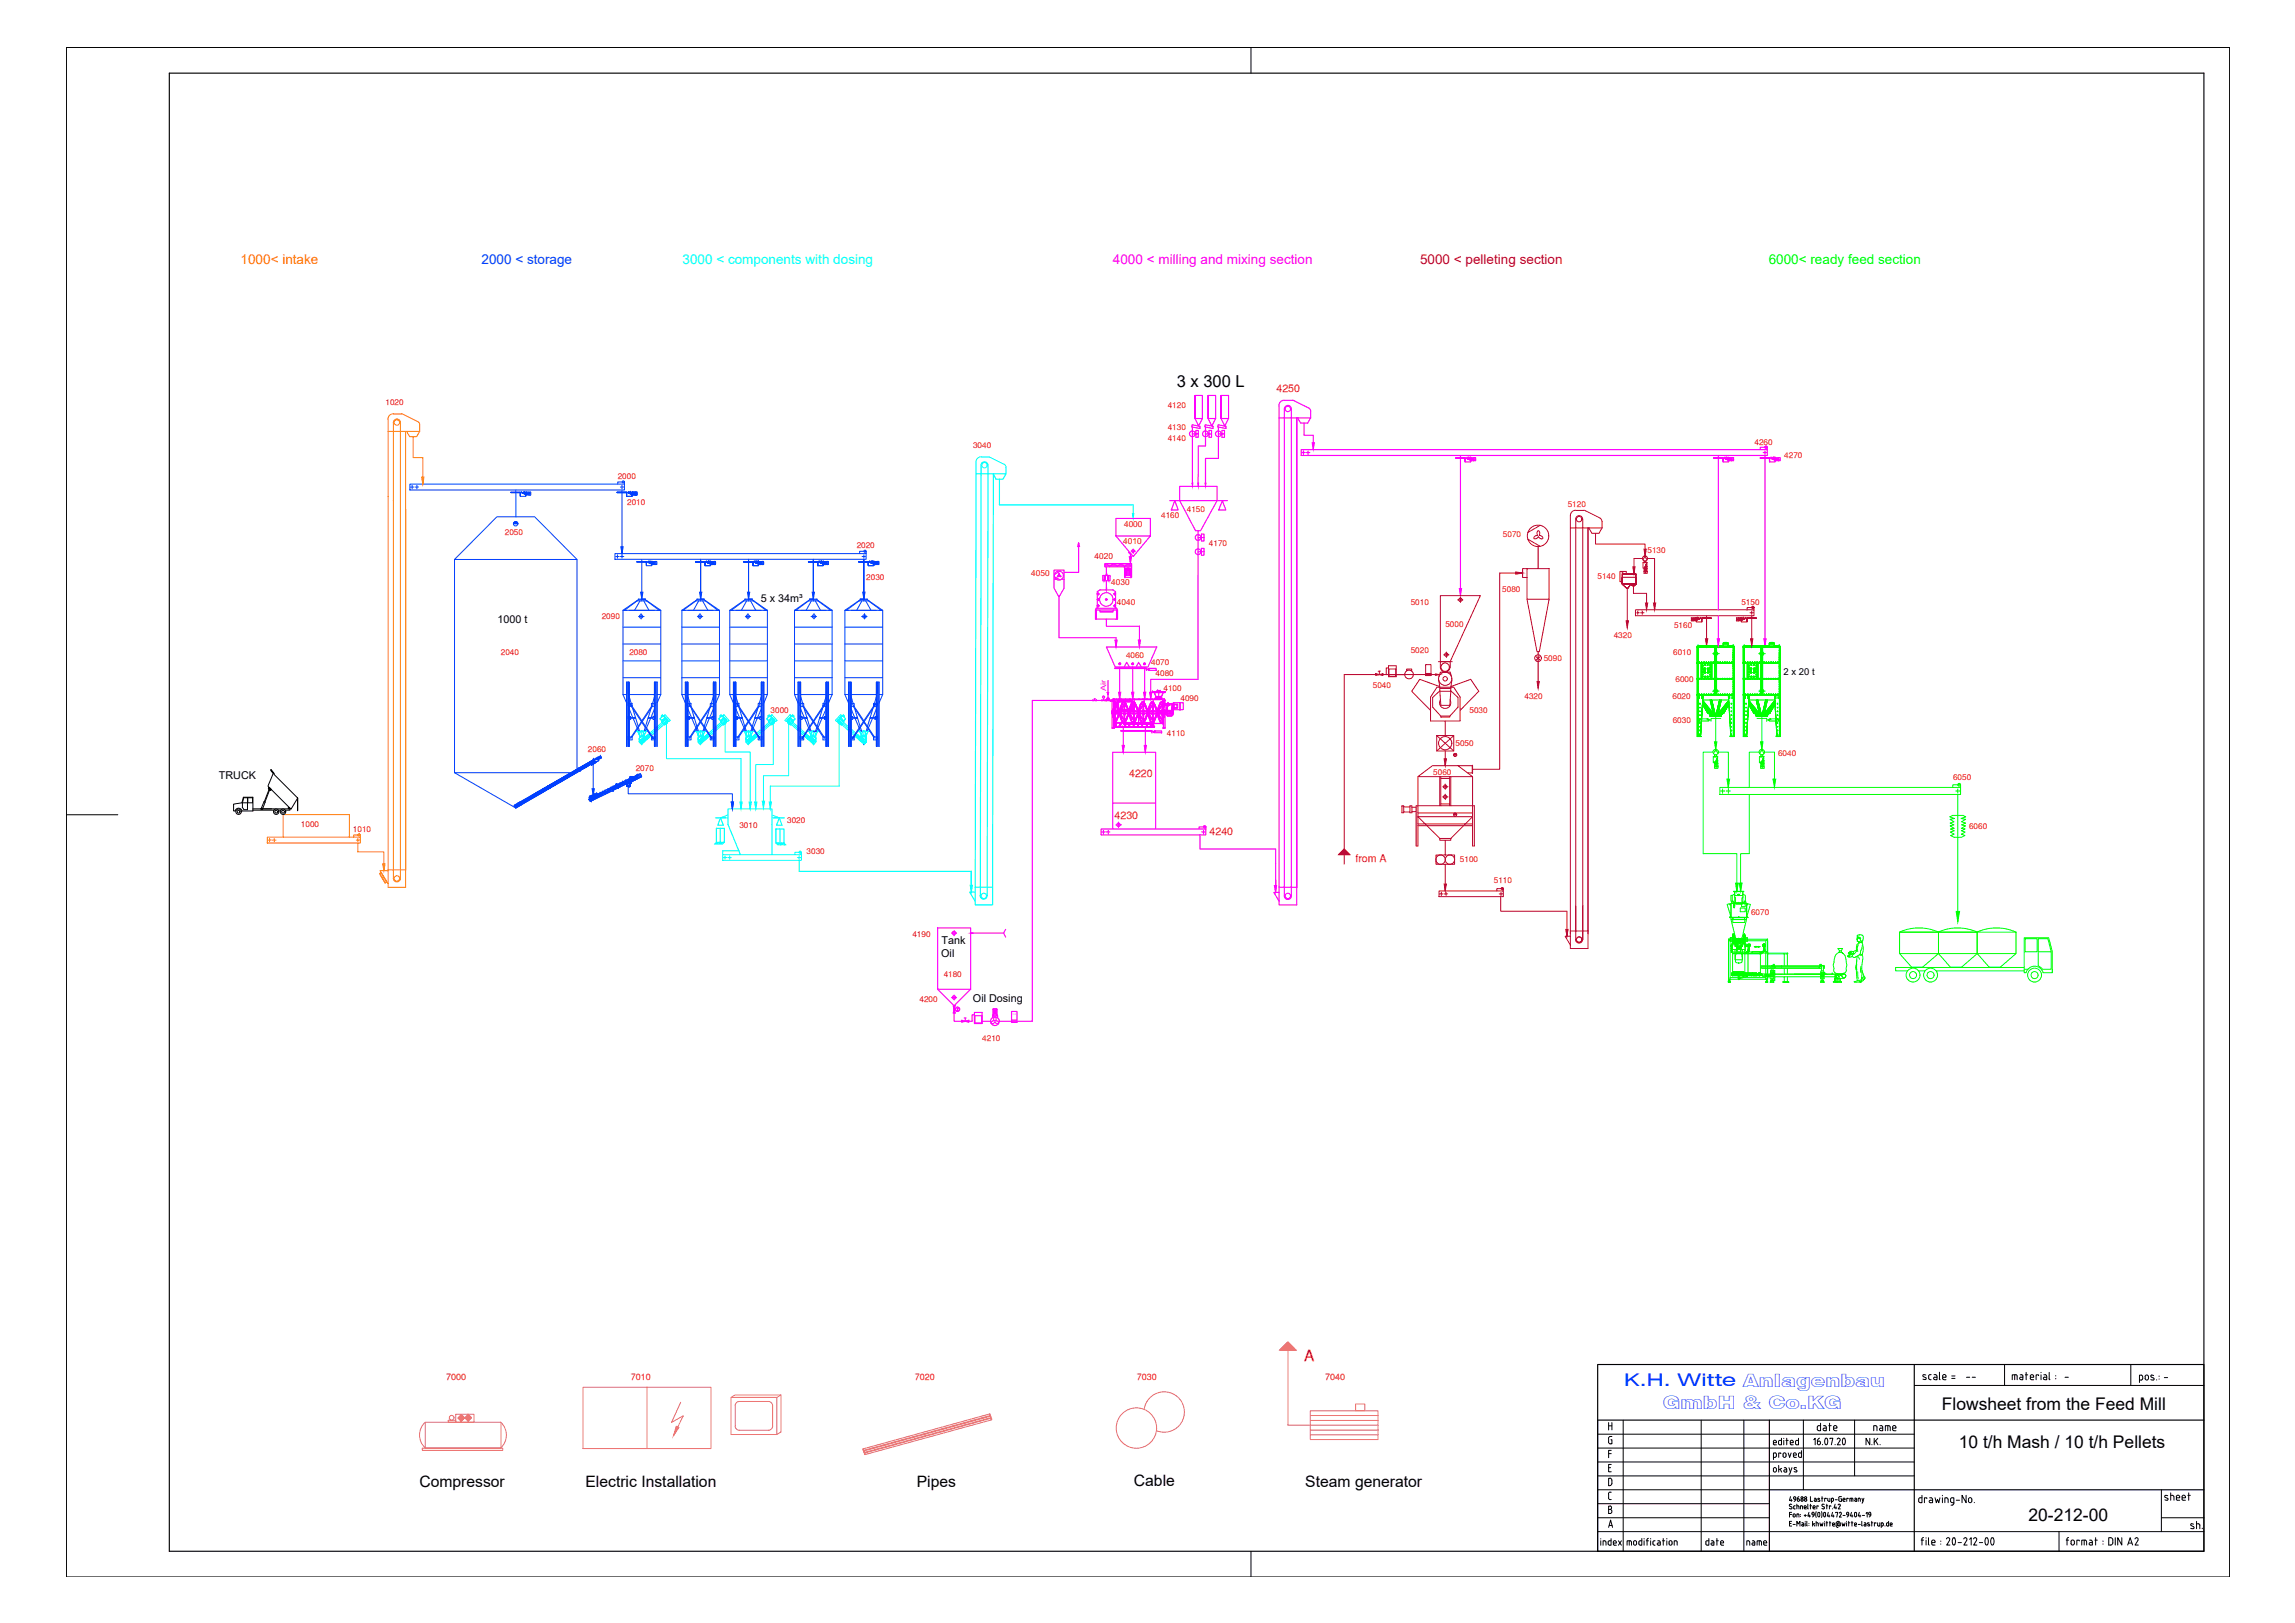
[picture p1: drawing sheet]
<svg xmlns="http://www.w3.org/2000/svg" width="594mm" height="420mm" viewBox="0 0 594 420" stroke-linecap="round" stroke-linejoin="round" font-family="sans-serif">
<defs><g id="words">
<text font-size="4.9" x="469.5" y="371.5">date</text>
<text font-size="4.7" fill="#00f" x="430.4" y="364.8">GmbH &amp; Co.KG</text>
<text font-size="4.5" fill="#00f" x="420.5" y="358.9">K.H. Witte Anlagenbau</text>
<g font-size="4.5">
<text x="502.7" y="364.9">Flowsheet from the Feed Mill</text>
<text x="507" y="374.9">10 t/h Mash / 10 t/h Pellets</text>
<text x="525.1" y="393.7">20-212-00</text>
</g>
<text font-size="4.3" x="304.6" y="100.3">3 x 300 L</text>
<g font-size="4.1">
<text x="108.6" y="385.1">Compressor</text>
<text x="151.6" y="385">Electric Installation</text>
<text x="237.3" y="385">Pipes</text>
<text x="293.5" y="384.7">Cable</text>
<text x="337.9" y="384.8">Steam generator</text>
</g>
<text font-size="4" fill="#f00" x="337.6" y="352.3">A</text>
<g font-size="4">
<text x="484" y="371.5">name</text>
<text x="451.2" y="401.1">name</text>
</g>
<text font-size="3.5" fill="#ff7f00" x="62.3" y="68.5">1000&lt; intake</text>
<text font-size="3.5" fill="#0037dd" x="124.6" y="68.5">2000 &lt; storage</text>
<text font-size="3.5" fill="#0ff" x="176.7" y="68.5">3000 &lt; components with dosing</text>
<text font-size="3.5" fill="#f0f" x="288.1" y="68.5">4000 &lt; milling and mixing section</text>
<text font-size="3.5" fill="#b8002e" x="367.6" y="68.5">5000 &lt; pelleting section</text>
<text font-size="3.5" fill="#0f0" x="457.8" y="68.5">6000&lt; ready feed section</text>
<g font-size="2.8">
<text x="196.9" y="155.9">5 x 34m³</text>
<text x="128.7" y="161.3">1000 t</text>
<text x="56.7" y="201.8">TRUCK</text>
<text x="243.7" y="244.4">Tank</text>
<text x="243.6" y="247.8">Oil</text>
<text x="251.9" y="259.5">Oil Dosing</text>
</g>
<g font-size="2.7" fill="#f00">
<text x="330.4" y="101.5">4250</text>
<text x="292.3" y="201.1">4220</text>
<text x="288.5" y="212">4230</text>
<text x="313.1" y="216.2">4240</text>
<text x="350.9" y="223.2">from A</text>
</g>
<g font-size="2.6">
<text x="508" y="357.7">--</text>
<text x="533.8" y="357.7">-</text>
<text x="559.5" y="357.7">-</text>
</g>
<text font-size="2.5" x="461.7" y="174.8">2 x 20 t</text>
<g font-size="2.3" fill="#f00">
<text x="115.5" y="357.2">7000</text>
<text x="163.3" y="357.2">7010</text>
<text x="236.8" y="357.2">7020</text>
<text x="294.3" y="357.2">7030</text>
<text x="343" y="357.2">7040</text>
</g>
<g font-size="2.2" fill="#f00">
<text x="291" y="136.5">4000</text>
<text x="290.8" y="140.8">4010</text>
<text x="266.9" y="149.2">4050</text>
<text x="283.4" y="144.8">4020</text>
<text x="287.6" y="151.4">4030</text>
<text x="289.1" y="156.6">4040</text>
</g>
<g font-size="2.1" fill="#f00">
<text x="99.8" y="105">1020</text>
<text x="302.3" y="105.7">4120</text>
<text x="302.3" y="111.4">4130</text>
<text x="251.9" y="116">3040</text>
<text x="302.3" y="114.2">4140</text>
<text x="454.2" y="115.2">4260</text>
<text x="461.9" y="118.5">4270</text>
<text x="159.9" y="123.9">2000</text>
<text x="162.4" y="130.8">2010</text>
<text x="405.8" y="131.4">5120</text>
<text x="300.6" y="134.1">4160</text>
<text x="307.2" y="132.5">4150</text>
<text x="130.7" y="138.4">2050</text>
<text x="221.8" y="141.9">2020</text>
<text x="312.9" y="141.4">4170</text>
<text x="389.1" y="139">5070</text>
<text x="426.5" y="143.1">5130</text>
<text x="413.5" y="149.8">5140</text>
<text x="224.3" y="150">2030</text>
<text x="388.9" y="153.3">5080</text>
<text x="155.8" y="160.2">2090</text>
<text x="365.2" y="156.7">5010</text>
<text x="450.8" y="156.6">5150</text>
<text x="374.2" y="162.3">5000</text>
<text x="417.7" y="165.2">4320</text>
<text x="433.3" y="162.6">5160</text>
<text x="129.6" y="169.5">2040</text>
<text x="162.9" y="169.6">2080</text>
<text x="291.5" y="170.4">4060</text>
<text x="298" y="172.3">4070</text>
<text x="365.2" y="169.1">5020</text>
<text x="399.6" y="171.2">5090</text>
<text x="433.1" y="169.5">6010</text>
<text x="299.1" y="174.9">4080</text>
<text x="301.2" y="179">4100</text>
<text x="355.4" y="178.1">5040</text>
<text x="433.7" y="176.7">6000</text>
<text x="199.5" y="184.5">3000</text>
<text x="305.6" y="181.5">4090</text>
<text x="380.4" y="184.5">5030</text>
<text x="394.6" y="180.9">4320</text>
<text x="433" y="181">6020</text>
<text x="302.1" y="190.5">4110</text>
<text x="433" y="187.2">6030</text>
<text x="152.2" y="194.7">2060</text>
<text x="376.8" y="193.1">5050</text>
<text x="460.3" y="195.7">6040</text>
<text x="164.6" y="199.5">2070</text>
<text x="371" y="200.6">5060</text>
<text x="505.6" y="201.9">6050</text>
<text x="77.9" y="214">1000</text>
<text x="91.4" y="215.5">1010</text>
<text x="191.4" y="214.3">3010</text>
<text x="203.8" y="213.2">3020</text>
<text x="509.7" y="214.7">6060</text>
<text x="208.8" y="221.2">3030</text>
<text x="377.9" y="223.2">5100</text>
<text x="386.7" y="228.7">5110</text>
<text x="453.3" y="236.8">6070</text>
<text x="236.2" y="242.7">4190</text>
<text x="244.3" y="252.8">4180</text>
<text x="238" y="259.4">4200</text>
<text x="254.3" y="269.5">4210</text>
</g>
<text font-size="2" fill="#f0f" x="286.4" y="178.9" transform="rotate(-90 286.4 178.9)">Air</text>
<text font-size=".6" fill="#f0f" x="261.8" y="262.7">1,2,3</text>
</g></defs>
<!-- layer: FORMAT -->
<path d="M17.2 12.3h559.9v395.9h-559.9zM323.8 12.3v6.6M17.2 210.9h13.3M323.8 401.6v6.6" fill="none" stroke="#000" stroke-width=".26"/>
<path d="M43.8 18.9h526.7v382.7h-526.7z" fill="none" stroke="#000" stroke-width=".3"/>
<!-- layer: SF-Witte -->
<g fill="none" stroke="#000" stroke-width=".26">
<path d="M495.5 358.7h75M497.9 356.4l.6 .2 .1 .3-.3 .2-.5-.1M498.5 356l-.7-.1 .1 .5M499.6 355.9l-.3 .1v.8l.3 .3M499.6 357.2h.3M499.6 355.9h.3M500.6 355.9h.6l.2 .3M500.8 356.5l-.3 .3 .3 .3M500.9 356.5h.5M501.4 356.2v1h-.5M502 356.9l.2 .3M502 355.2v1.8"/>
<path d="M502.8 356.8l.4 .3M502.8 356.3a.44 .44 0 0 1 .5-.5 .44 .44 0 0 1 .4 .5M502.9 356.3v.5M503.2 357.2h.5M503.7 356.3v.2h-.8M505.2 356.8h.9M505.2 356.2h.9M518.9 353.2v5.5M521.5 355.9v1.3M521.8 355.9l.3 .1 .1 1.2M521.8 355.9h-.9v1.3M522.9 355.9h.4"/>
<path d="M523.1 356.5l-.3 .3 .3 .3M523.1 356.5h.5M523.3 355.9l.3 .1v1.2h-.5M524.3 355.9h.6M524.5 355.3v1.9M525.5 356.3a.47 .47 0 0 1 .6-.4 .47 .47 0 0 1 .3 .6h-.8M525.5 356.8l.2 .3 .7 .1M525.6 356.3v.5M527.7 356.1v-.2h-.6v1.3M528.3 355.3v.1M528.3 355.9v1.3M529.1 355.9h.3"/>
<path d="M529.3 356.5h.5M529.4 355.9l.4 .3M529.8 356.2v1l-.8-.2v-.3l.2-.2M530.4 356.9l.2 .3M530.5 355.3v1.7M532.1 356.1v.1M532.1 356.8v.2M551.6 353.2v5.5M554.6 356.4l-.2-.4h-.6v1.9M554.6 356.9l-.2 .3-.6 .1M554.7 356.4v.5M555.3 356.4a.44 .44 0 0 1 .4-.4 .44 .44 0 0 1 .4 .4"/>
<path d="M555.3 356.4v.4M556.1 356.4v.4a.44 .44 0 0 1-.4 .5 .44 .44 0 0 1-.4-.5M556.7 357.2l.6 .1M556.9 356.5l.7 .4-.2 .4M557 356l.5 .1M557 356l-.2 .1 .1 .4M558.3 357.2v.1M413.6 371.3h81.9M413.6 367.6v34M413.6 378.5h81.9M413.6 374.9h81.9M416.4 380h.5"/>
<path d="M416.4 368.3v1.9M416.4 372.4v.9M416.4 376.3h.7M416.4 369.1h.9M417 372.7h.3v1.1l-.7-.1-.2-.5M417.1 379.1h-.7v1.9h.7M417.1 375.5h-.7v1.9M417.3 371.9h-.7l-.2 .5M417.3 368.3v1.9M420.2 367.6v34M440.4 367.6v34M451.4 367.6v34"/>
<path d="M459 373.2a.43 .43 0 0 1 .6-.3 .43 .43 0 0 1 .2 .6h-.7M459 373.8l.3 .2M459.1 373.3v.5M459.1 377.3h.4M459.3 374h.5M459.8 376.4l-.2-.3h-.5v1.7M459.8 376.9l-.3 .3M459.8 376.4v.6M460.4 379.4v1.7M461 376.3v-.2h-.6v1.2M461.2 372.3v1.7h-.7l-.1-1 .8-.1M461.6 376.3a.4 .4 0 0 1 .4-.2 .4 .4 0 0 1 .3 .4v.4a.38 .38 0 0 1-.3 .4 .38 .38 0 0 1-.4-.4z"/>
<path d="M461.7 372.3v.1M461.7 372.9v1.1M461.9 380h.3M462.1 380l.4 .3M462.3 372.9h.6M462.5 372.3v1.7M462.9 376.1l.4 1.2 .3-1.2M463.1 380l.4 1.1M463.4 373.5h.8v-.3a.4 .4 0 0 0-.4-.4 .4 .4 0 0 0-.4 .4v.6M463.4 373.8l.2 .2h.6M463.9 380l-.6 1.6h-.2M464.2 376.5a.42 .42 0 0 1 .5-.4 .42 .42 0 0 1 .3 .6h-.8"/>
<path d="M464.2 376.5l.1 .6 .2 .1M464.5 377.3h.5M465.6 372.3v1.7h-.7l-.1-1 .8-.1M466.3 375.6v1.7h-.4M466.3 376.1l-.7 .2v.8l.3 .1M466.8 367.6v18.1M469.5 372.7l.4-.4v1.7M470.4 373.6a.4 .4 0 0 0 .4 .4 .4 .4 0 0 0 .4-.4M470.5 373.1v.5M470.8 373.1l.3 .1 .1 .4M471.8 373.9v.1M472.5 372.4a1.03 1.03 0 0 0 .3 1.6l.1-.1a1.56 1.56 0 0 0 0-1.5"/>
<path d="M473.7 372.5v-.2h.7l-.3 1.7M475 373.9v.1M476.3 372.9l-.7 1.1h.8M477.1 372.4a1.63 1.63 0 0 0 0 1.5M477.1 373.9h.4M477.5 372.4a1.63 1.63 0 0 1 0 1.5M480.1 367.6v14.5M484 372.3v1.7l-1-1.7v1.7M484.6 373.9v.1M485.2 372.3v1.7M485.5 373l.6 1M486.1 372.3l-.9 1.1"/>
<path d="M486.7 373.9v.1M413.6 392.9h44.4M413.6 382.1h81.9M413.6 389.3h44.4M413.6 385.7h44.4M413.6 396.5h156.9M414.4 398.3v.1M414.4 398.9v1.1M415.4 398.9l.3 .3M415.4 398.9h-.4v1.1M415.7 399.2v.8M416.4 387.7l.2 .4 .5 .1"/>
<path d="M416.4 395.4l.5-1.9 .5 1.9M416.4 386.8v.9M416.4 390.8h.4M416.6 394.9h.7M416.6 398.9l-.3 .3v.6l.3 .2M416.6 398.9h.4M416.8 382.7h.2a1.48 1.48 0 0 1 0 1.8l-.6 .1v-1.9h.4M416.8 389.9l.4 .4-.4 .5M416.8 389.9h-.4v1.9h.4a.54 .54 0 0 0 .5-.5 .54 .54 0 0 0-.5-.5M417 398.3v1.7h-.4M417.1 386.3h-.5l-.2 .5M417.6 399.2a.4 .4 0 0 1 .4-.4 .4 .4 0 0 1 .4 .4"/>
<path d="M417.6 399.3l.2 .7h.6M418.4 399.3v.2h-.8M418.9 398.9l.8 1.1M419.7 398.9l-.8 1.1M421.7 398.9v1.1M422.3 399.2l-.3-.3h-.8v1.1M422.3 399.2v.8M422.8 399.2a.4 .4 0 0 1 .4-.4 .4 .4 0 0 1 .4 .4M422.9 399.3v.3M423.6 399.3v.3a.4 .4 0 0 1-.4 .4 .4 .4 0 0 1-.4-.4M424.6 398.9l-.4 .3 .1 .6 .3 .2M424.6 398.9h.4"/>
<path d="M425 398.3v1.7h-.4M425.6 398.3v.1M425.6 398.9v1.1M426.1 398.9h.6M426.7 398.2l-.4 .4 .1 1.4M427.3 398.3v.1M427.3 398.9v1.1M428.4 398.9l-.5 .1v.7l.1 .2 .4 .1M429.1 398.9l.6 .1 .1 1-.7-.1-.1-.2 .1-.2 .7-.1M430.3 398.9h.6M430.5 398.3v1.7M431.5 398.3v.1"/>
<path d="M431.5 398.9v1.1M432 399.2a.4 .4 0 0 1 .4-.4 .4 .4 0 0 1 .4 .4M432.1 399.3v.3M432.8 399.3v.3a.4 .4 0 0 1-.4 .4 .4 .4 0 0 1-.4-.4M441.6 399.2v.5M442.4 398.3v1.7h-.5l-.3-.3M442.4 398.9h-.7l-.1 .3M443 398.9h.3M443.2 399.4l-.3 .3 .3 .3M443.2 399.4h.5M443.3 398.9l.3 .3M443.7 399.2v.8h-.5"/>
<path d="M444.3 398.9h.5M444.4 398.3v1.7M445.4 399.2a.4 .4 0 0 1 .4-.4 .4 .4 0 0 1 .4 .4M445.4 399.7l.1 .2 .7 .1M445.4 399.3v.4M446.2 399.3v.1h-.8M459 380.3a.4 .4 0 0 1 .4-.4 .4 .4 0 0 1 .4 .4v.6a.4 .4 0 0 1-.5 .2 .4 .4 0 0 1-.3-.4M459.1 380.3v.4M460.8 380.3l.4 .8M461.2 380.1l-.8 .4M462 380.5l-.3 .3 .3 .3M462 380.5h.5"/>
<path d="M462.5 380.3v.8h-.5M463.2 392.1h.6M463.2 394.4h.4M463.4 389.9l.4 .2 .1 .3-.3 .2-.4-.1M463.5 387.4l-.3 1h.7M463.7 388.1v.6M463.8 391.5h-.6v1.2M463.8 393.8h-.6v1.3h.6M463.8 389.5h-.5v.4M464.2 394.6h.5M464.2 392l.2-.1 .3 .1-.1 .7-.4-.1zM464.3 387.7l.3-.3 .2 .3"/>
<path d="M464.3 390.4l.4 .2M464.3 387.7v.2M464.3 390.1v.3M464.5 380.4l.5 .2M464.7 389.8l-.4 .3M464.8 388.1l-.4 .6M464.9 387.7v.4h-.5l-.1-.2M465 380.6l.1 .4h-.7M465.1 380h-.6v.3M465.1 389.8l.5 .3M465.1 395.1v-1.3l.4 .7 .4-.7v1.3M465.1 389.4v1.2"/>
<path d="M465.5 388l.3 .3M465.6 388h-.3v.5l.4 .1 .1-.3M465.6 392.1v-.1l-.5-.1v.8M465.7 387.4l-.4 .6M465.7 390.1v.5M465.7 392.1v.6M466.1 392.1h.1M466.1 392.5v.1M466.4 394.2l.5 .3M466.5 394.6l-.1 .2 .1 .2M466.6 394.6h.3M466.6 390.1v.5"/>
<path d="M466.6 390.1l-.2-.3h-.3v.8M466.9 394.5v.6h-.3M467 390.1l.3-.3 .2 .3M467 390.1l.2 .5M467 392.3h.6M467.1 388.3a.28 .28 0 0 1 .5-.2 .28 .28 0 0 1 0 .5 .28 .28 0 0 1-.5-.2M467.2 388.3v.1M467.2 390.6h.4M467.3 392.1v.5M467.3 393.8v.1M467.3 394.2v.9M467.6 390.1v.1h-.6"/>
<path d="M467.7 393.8v1.1l.1 .1M468 389.4l-.1 1.1 .2 .1M468.3 391.5l-.3 1h.6M468.3 394.4h.1M468.3 394.9h.1M468.4 392.2v.5M468.5 389.8h.4M468.6 387.4v1.3h.6M468.6 389.4v1.2M469 391.7l.3-.2 .3 .2M469.1 391.8v.3l.2 .1h.3v-.4M469.2 393.8v1.3"/>
<path d="M469.3 390.1l.2 .5M469.3 390.1l.3-.3 .3 .3M469.4 394.5l.3 .6M469.5 390.6h.4M469.6 392.1l-.4 .6M469.7 387.9l.4 .2M469.7 394.4l-.5 .2M469.8 388.3l-.2 .1 .2 .2M469.8 388.3h.4M469.9 390.1v.1h-.6M470.1 394.2l.6 .3M470.1 393.8v1.3"/>
<path d="M470.1 391.3l-.1 .8 .1 .7M470.2 388.1v.6h-.4M470.6 391.5l-.1 .6 .1 .5M470.7 389.9l-.4-.1v.8M470.7 394.5v.6M470.7 391.6h.2M470.7 392.6h.2M471 391.5l.1 .6-.1 .5M471 388.3v.3h-.5M471 387.9l-.4 .1 .4 .3M471.1 394.2l.2 .9 .2-.6 .2 .6 .2-.9M471.5 391.3l.1 .8-.1 .7"/>
<path d="M471.5 387.9h.4M471.6 387.4v1.3M471.8 389.9l.5 .5-.3 .2-.4-.1M472.2 391.5l-.2 .6 .3 .6 .3-.6-.2-.6M472.2 391.6h.2M472.2 389.5h-.5l.1 .4M472.3 393.8v.1M472.3 394.2v.9M472.7 389.8h.4M472.7 394.2h.4M472.8 388l-.5-.1v.8M472.9 389.4v1.2"/>
<path d="M472.9 393.8v1.3M473.1 387.9v.5l.3 .2M473.3 391.5l-.3 1h.7M473.5 392.2v.5M473.6 394.2h.3M473.7 387.9v.8h-.3M473.7 393.8v1.3M473.9 389.9l-.3-.1v.8M474.1 388.7h.3M474.3 394.5l.3-.3 .3 .3M474.4 394.8l.1 .2M474.4 391.5l-.3 1h.7"/>
<path d="M474.4 390.6h.1M474.4 394.5v.4M474.4 387.8l.2 .3v.3l-.2 .2M474.4 387.9h-.3v1.2M474.6 392.2v.5M474.6 395.1h.3M474.9 394.5l-.5 .1M475 389.4l-.3 1h.8M475 388.3h.6M475.2 391.6l.5-.1-.2 1.2M475.2 390.1v.5M475.3 395l.5 .4"/>
<path d="M475.6 394.8l.2 .2 .2-.2M475.6 394.9l.1-.6 .4-.1-.1 .7 .3 .1v-.6a.53 .53 0 0 0-.5-.6 .53 .53 0 0 0-.5 .6v.6M475.8 389.6l.3-.2 .3 .1-.6 1.1h.6M476 388.3l.3 .4M476 387.8v.5M476.3 387.4l-.3 .4M476.3 387.4h.4M476.4 391.5l.2 .3-.5 .9h.5M476.4 391.5l-.3 .2M476.5 388h.2v.7h-.4M476.8 394.2l.2 .9 .2-.6 .2 .6 .2-.9M477.1 388.1l.2-.3 .3 .3"/>
<path d="M477.1 388.1v.4M477.1 392.3h.5M477.1 388.4l.2 .2M477.3 388.7h.3M477.6 388.1l-.5 .2M478 393.8v.1M478 394.2v.9M478 391.7l.3-.2 .3 .2M478 391.8v.1M478.4 388l-.4-.1v.8M478.4 394.2h.4M478.6 392.1l-.5 .6"/>
<path d="M478.6 391.8v.4h-.5l-.1-.3M478.6 393.8v1.3M479.2 387.9v.8M479.2 394.2h.5M479.3 391.5l-.3 .9h.7M479.4 387.8l.2 .3M479.4 387.9h-.6v.8M479.4 393.8v1.3M479.4 392.2v.5M479.7 388.1v.6M480 394.8l.2 .2M480.1 394.6h.5l-.1-.2-.2-.2-.2 .2v.5"/>
<path d="M480.1 387.9h.3M480.2 391.5l-.1 .9 .1 .2h.2M480.2 391.6h.2M480.2 395.1h.4M480.3 388.3l-.2 .1 .2 .2M480.3 388.3h.3M480.3 387.8l.3 .3M480.5 391.5l.1 .6-.1 .5M480.6 388.1v.6h-.3M481 394.6h.6M481.3 387.8l.2 .3 .1 .6M481.3 387.9h-.3v.8"/>
<path d="M481.3 391.5l-.3 .9h.7M481.5 392.2v.5M481.9 393.8l.2 1.2M482 387.9l.2 .8M482.1 392.3h.6M482.5 387.9l-.5 1.2M482.6 394.2l.4 .3M483 391.8l.3-.3v1.2M483 394.5v.6h-.3M483 394.6l-.5 .1 .2 .3M483.5 394.6l.4 .1M483.6 394.2l-.1 .3"/>
<path d="M483.6 394.2l.3 .1M483.7 391.7l.3-.2 .3 .2M483.7 391.8l.3 .4h.3v-.4M483.9 394.7v.3h-.5M484.3 392.1l-.4 .6M484.4 394.2h.4M484.5 393.8v1.3M485.6 394.3l-.4-.1v.9M486 394.8l.2 .2M486 394.2v.6M486.6 394.2v.9h-.3M487 395.1h.3"/>
<path d="M487.2 394.2l.3 .3M487.3 394.2h-.3v1.2M487.5 394.5l-.3 .5M487.9 395v.1M488.3 394.5l.3 .5M488.9 393.8v1.3h-.3M488.9 394.2l-.6 .3M489.3 394.8l.2 .2M489.3 394.5l.1-.2 .4 .1v.2h-.5M489.3 394.5v.4M489.5 395.1h.3M496.7 388.1v.7l.3 .2"/>
<path d="M497 387.7l-.3 .4M497 387.7h.5M497.3 398.7h.6M497.5 387.1v1.9h-.5M497.5 398.5v1.5M497.9 398l-.4 .5M498.6 398.1v.1M498.6 398.7v1.3M498.8 388v-.3h-.6v1.3M499.2 399.7l.2 .3M499.2 398.1v1.7M499.5 387.7h.4"/>
<path d="M499.9 387.7l.3 .4M500 399.1a.44 .44 0 0 1 .5-.4 .44 .44 0 0 1 .4 .4M500.1 399.1l.1 .8 .7 .1M500.3 388.1v.9l-.9-.1 .1-.5h.8M500.9 399.1v.2h-.8M500.9 387.7l.3 1.3 .3-.8 .4 .8 .3-1.3M502.4 398.9v.1M502.4 399.7v.1M502.8 387.1v.1M502.8 387.7v1.3M503.9 387.7l.3 .4M503.9 387.7h-.5v1.3"/>
<path d="M504.3 398.1l-.5 .3M504.3 388.1v.9M504.3 398.1l.4 .2v.4M504.7 398.8l-.8 1.2h.9M504.9 388.1l.2-.3 .7-.1-.1 1.5-.3 .4M504.9 388.1l.1 .7 .8 .2M505.1 389.7h.3M505.6 398.2l.2-.1a1.32 1.32 0 0 1 0 1.9l-.2-.1-.2-.7zM506.4 388.4h.9M506.9 399.3h.8M508.3 398.4a.42 .42 0 0 1 .6-.3 .42 .42 0 0 1 .2 .6M508.9 387.1v1.9l-1-1.9v1.9"/>
<path d="M509.1 398.8l-.7 1.2h.8M509.5 388.6a.44 .44 0 0 0 .5 .4 .44 .44 0 0 0 .4-.4M509.6 388.6l-.1-.5a.44 .44 0 0 1 .5-.4 .44 .44 0 0 1 .4 .4v.5M509.8 398.5l.5-.4v1.9M510.9 398.4a.42 .42 0 0 1 .5-.3 .42 .42 0 0 1 .2 .6M511.1 388.9v.1M511.7 398.8l-.8 1.2h.8M512.4 399.3h.8M514 398.2l.1-.1a1.07 1.07 0 0 1 .3 1.9 1.09 1.09 0 0 1-.4-1.8zM515.5 398.2l.1-.1a1.07 1.07 0 0 1 .3 1.9 1.09 1.09 0 0 1-.4-1.8zM533 396.5v5.1M534.9 398.7h.6"/>
<path d="M535.1 398.5v1.5M535.5 398l-.5 .5M536.1 399.1a.44 .44 0 0 1 .4-.4 .44 .44 0 0 1 .5 .4M536.1 399.1v.4a.44 .44 0 0 0 .4 .5 .44 .44 0 0 0 .5-.5v-.4M538.2 398.9v-.2h-.6v1.3M539.5 398.7v1.3M539.7 398.7l.4 .4M539.8 398.7h-.9v1.3M540.1 399.1v.9M540.9 398.7h.3M541.1 399.3l-.3 .4 .3 .3M541.1 399.3h.5"/>
<path d="M541.2 398.7l.3 .2 .1 1.1h-.5M542.3 398.7h.6M542.5 398.1v1.9M544.4 398.9v.1M544.4 399.7v.1M546.3 398.1l.3 .1a1.31 1.31 0 0 1 0 1.7l-.3 .1M546.4 398.1h-.5v1.9h.5M547.6 398.1v1.9M549.2 398.1v1.9l-1-1.9v1.9M550.8 400l.6-1.9 .6 1.9M550.9 399.5h.9M553.1 398.1l.3 .2v.4"/>
<path d="M553.1 398.1l-.4 .3M553.4 398.8l-.7 1.2h.8M559.5 385.7v10.8M559.5 392.9h11M560.4 388.3l.6 .1M561.1 387.9l.1 .3-.2 .2M561.1 387.2l-.4-.1-.4 .2 .2 .3 .6 .3M561.9 387.1l.6 .1 .2 .3M561.9 386.5v1.9M562.8 387.5v.9M563.3 388.1l.2 .2 .7 .1M563.3 387.5a.47 .47 0 0 1 .6-.4 .47 .47 0 0 1 .3 .6h-.8"/>
<path d="M563.4 387.5v.6M564.8 388.1l.2 .2 .7 .1M564.8 387.5a.47 .47 0 0 1 .6-.4 .47 .47 0 0 1 .3 .6h-.8M564.9 387.5v.6M566.3 387.1h.7M566.6 386.5v1.9M567.3 394.5l.5 .1M567.4 394.4l-.3 .4 .7 .4 .2 .3-.3 .2-.6-.1M568.6 394.5h.7l.1 .3M568.6 393.8v1.9M569.4 394.9v.8M570.1 395.6v.1"/>
<path d="M433.4 400v-1.1l.7 .1v1"/>
<circle cx="466.4" cy="388.3" r=".32"/>
<circle cx="466.5" cy="387.7" r=".28"/>
<circle cx="467.4" cy="387.7" r=".28"/>
</g>
<path d="M413.6 353.2h156.9v48.4h-156.9zM495.5 353.2v48.4M413.6 367.6h156.9M458 367.6v34M458 385.7h112.5" fill="none" stroke="#000" stroke-width=".3"/>
<!-- layer: BREITSCHWARZ -->
<g fill="none" stroke="#0ff" stroke-width=".26">
<path d="M254 118.3a1.38 1.38 0 0 0-1.4 1.3M254 118.3h2.1l3.8 1.9 .4 .3 .1 .5M253.9 120.4a.91 .91 0 0 1 .9-.9 .91 .91 0 0 1 .9 .9M188.4 211l-1.9 .7h1.9M188.4 213.4v-4h11.4v4M199.8 211l1.9 .7h-1.9M187.1 221.2h20.3v1.5h-20.3zM187.2 222h.9M187.7 221.5v.9M188.4 222h.9M188.9 221.5v.9M205.8 221.2v-.5h1.6v.5"/>
<path d="M206.4 222h.9M206.9 221.5v.9M206.9 220.7l.3-.3 .2 .3"/>
<circle cx="254.8" cy="120.4" r=".7"/>
<circle cx="207.1" cy="220.6" r=".28"/>
</g>
<!-- layer: Do+Ma+Mi -->
<g fill="none" stroke="#f0f" stroke-width=".3">
<path d="M308.6 110l2.1 .4-.1 .5-2.1-.4zM308.7 112.3h1.5v-.9h-.6v1.8h.6v-.9M308.7 110.5v14.6M309.3 108.3h1.9l-.9 2zM309.3 102.4v5.9v-5.9h1.9v5.9M312 110l2.1 .4-.1 .5-2.2-.4zM312.1 112.3h1.5v-.9h-.7v1.8h.7v-.9M312.1 110.5v5h-1.9l-.1 9.6M312.7 108.3h2l-1 2zM312.7 102.4v5.9v-5.9h2v5.9M315.3 110l2.1 .4-.1 .5-2.1-.4zM315.4 112.3h1.6v-.9h-.7v1.8h.7v-.9"/>
<path d="M315.4 110.5v8.2h-3.3v7.2M316.1 108.3h1.9l-1 2zM316.1 102.4v5.9v-5.9h1.9v5.9M331.1 108.2h8.2l-.8 1.3h-1.8l-.8-1.3M331.1 105v124.7M332.4 103.6a1.38 1.38 0 0 0-1.3 1.4M332.5 103.6h2.1M332.7 105.2a.91 .91 0 0 1 1-.2 .91 .91 0 0 1 .6 .9v126a.91 .91 0 0 1-.9 .9 .91 .91 0 0 1-.9-.9v-126zM334.6 103.6l.4 .1M335 103.7l3.8 1.9 .3 .3 .2 .5M335.7 108.2v126h-4.6v-4.5h4.6zM336.8 116.4h120.7v1.5h-120.7z"/>
<path d="M336.9 117.2h1M337.4 116.7v.9M337.6 109.5v3.2h2.4v3.7M338.2 117.2h.9M338.6 116.7v.9M339.3 106.4v1.8M376.8 118.5h2.4v.9v-.9zM376.8 118.5l2.4 .2M378.1 117.9v36.3M379.6 118.6h.1M379.6 118.6h.2v.2M379.7 118.7h.1"/>
<path d="M379.8 118.6h.1M379.8 118.7h.2M380 118.8h.1M380 118.7h.1M380 118.7v.1M380 118.7l.4-.1 .1 .4M380.2 118.6h.1M380.3 118.5h.1M380.3 118.6h.1M380.3 118.6h.4M380.5 119.1h.1M380.6 118.6h.1"/>
<path d="M380.6 118.6l.1 .9M380.6 118.9h1.4M380.7 119.5h.1M380.7 118.6h.1M380.7 119.1l.1 .2M380.8 118.5l-.1 .7-1.5-.7v1.1h1.5M380.8 118.5h.7v.8h-.7M380.8 118.5v.8M380.9 118.7h.3v.4h-.3zM380.9 119.1h.1M381.2 119.1h.1M381.9 118.5h-.4v.8l.4-.1"/>
<path d="M382 118.5v.7M443.6 118.5h2.4v.9v-.9zM443.6 118.5l2.4 .2M444.8 117.9v40M446.4 118.6h.2v.2M446.4 118.6h.1M446.5 118.7h.1M446.6 118.6h.1M446.6 118.7h.2M446.8 118.7h.1M446.8 118.8h.1M446.8 118.7v.1"/>
<path d="M447 118.6h.1M447.1 118.6h.1M447 118.5h.1M447.1 118.6h.4M447.1 118.6v.4M447.1 118.6l-.3 .1M447.2 119h.1M447.3 119.1h.1M447.4 118.9v-.3v.9M447.4 119.5h.1M447.4 118.9h1.3M447.5 118.6h.1"/>
<path d="M447.5 119.1h.1M447.6 118.6l-.1 .6-1.5-.7v1.1h1.4M447.6 118.5h.7v.8h-.7zM447.6 118.7v.4h.4M447.6 118.7h.1M447.6 119.1h.1M447.6 118.7h.4M448 118.7h.1M448 119.1h.1M448 118.7v.4M448.7 118.5v.8M448.7 118.5h-.4v.8h.4"/>
<path d="M455.6 116.4v-.6h1.9v.6M455.6 118.5h2.5v.9v-.9zM455.6 118.5l2.5 .2M456.4 117.2h.9M456.9 116.7v.9M456.9 115.8l.3-.3 .3 .3M456.9 117.9v49.2M458.4 118.6h.3v.2M458.4 118.6h.1M458.6 118.7h.1M458.7 118.6h.1M458.7 118.7h.1"/>
<path d="M458.8 118.7h.1M458.8 118.8h.1M458.8 118.7v.1M458.9 118.8h-.2M458.9 118.7h.1M459 118.6h.1M459 118.6h.2M459.1 118.5h.1M459.1 118.6h.1M459.2 118.6l-.3 .1M459.2 118.6h.3M459.2 118.6v.4"/>
<path d="M459.2 119h.1M459.3 119.1h.1M459.4 118.6h.1M459.5 119.5h.1M459.5 118.6h.1M459.5 118.9h1.3M459.5 118.6v.9M459.5 119.2l-1.4-.7v1.1h1.4M459.5 119.2h.1M459.5 119.1l.1 .2M459.6 118.5l-.1 .7M459.6 118.5h.7"/>
<path d="M459.6 119.3h.7M459.6 118.5v.8M459.7 118.7h.4v.4h-.4zM459.7 119.1h.1M460.1 119.1h.1M460.3 118.5h.1M460.3 118.5v.8M460.3 119.2v.1M460.8 118.5h-.5v.8l.5-.1M460.8 118.5v.7M288.9 138.7h8.9v-4.5h-8.9v4.5l4.4 5.4 4.5-5.4M302.8 129.6h2.6l4.1 7.8h1.3l4.3-7.8"/>
<path d="M304.1 129.6l.9 2.4h-1.8zM305.4 125.9h9.7v3.7h-9.7zM310.1 137.4v38.5h-12.2v5.1M310.1 139.2h1.6M311 138.3h.7v1.8h-.7zM315.1 129.6h2.6M316.4 129.6l.9 2.4h-1.8zM272.9 147.6h2.5v4.7l-1.2 2.1h-.2l-1.1-2.1zM272.9 150h.5M273.1 149.4l1.3 .7M274.1 148.9v-.5l.1 .5M274.1 148.9l-.4 .4 .5-.2"/>
<path d="M274.1 154.4v10.7h14.8v2.4M274.2 148.9l.4 .4-.4-.2M274.4 147.9l-1.3 .7M274.9 150h.5M279.2 140.5v7.7h-3.8M279.2 140.5l.3 1h-.6zM283.6 157.9h5.7M283.8 157.5l-.2 .4M283.8 157.9v2.4M283.8 157.4l-.1 .1M283.9 157.5h5.1M284 153.7h.2v-.2l.3 .2-.2 .3-.3-.2"/>
<path d="M284 156.8l.3-.2 .2 .3-.3 .2zM284 155.2h.2v-.2l.3 .2-.2 .3-.3-.2M284 157.5v-4.3l.7-.5h3.4l.7 .5v4.3M284.5 157.9l.5 .4M284.7 158.3h3.4M284.7 158.4h3.4M285.5 149h1.9v1.3h-1.9zM285.8 149.2h.3v.9h-.3zM286 145.9h6.9v.8h-6.9zM286.4 146.7v2.3M286.4 150.3v2.4M286.7 149.2h.3v.9h-.3z"/>
<path d="M288.3 155.2h.2v-.2l.3 .2M288.3 155.3h.2v.2M288.3 157.9l-.4 .4M288.8 153.7l-.2-.2-.3 .2 .2 .3 .3-.2M288.8 156.8h-.2v-.2l-.3 .2 .2 .3 .3-.2M288.8 155.3h-.2v.2M289 157.4l.1 .1M289 157.9v2.4M289.1 157.5l.2 .4v2.4h-5.7v-2.4M291.3 147.2h.5v1.8h-.5zM292.1 143.1l.1-.1 .6 .7M292.2 147.2h.5v1.8h-.5z"/>
<path d="M292.6 143.2v2.7M292.8 142.7h1.1M292.9 146.3h-6.9l.4-.4 .8 .8 1.1-.8 .9 .8 1-.8 .9 .8 .9-.8 .9 .8v2.8h-1.8v-2.8M293.3 142.1v1.1M310.1 142.8h1.6M311 142h.7v1.7h-.7zM444.8 159.4v7.7M286.4 167.5h13l-2.2 5.2h-8.5zM286.4 160.3v1.8h8.6v5.4M286.6 179.2h.4l-.2 .7zM286.8 176.2v5.1M288.6 173l8.2 .1"/>
<path d="M289.7 171.9h.4M289.7 171.8h.4M289.7 171.7h.3M289.7 171.8h.3M289.8 172.7v8.3M290.1 171.8h-.4h.4M291 172.7l.6-1.2 .8 1.2M293 171.9h.4M293 171.8h.4M293.1 171.7h.2M293.2 172.7v8.3M294.1 172.7l.6-1.2 .8 1.2"/>
<path d="M296.1 171.9h.4M296.1 171.8h.4M296.1 171.7h.3M296.1 171.8h.3M296.3 172.7v8.3M296.8 173h-8.2h8.2M296.8 173v.6M296.8 173.3h.4M297.2 173.1h.2v.4h-.2zM297.4 173h1.9v.5h-1.9zM297.4 173l.3 .2zM298.3 179h3.3v.3h-3.3z"/>
<path d="M298.3 179.1h3.3M298.3 179.1h.1M298.3 179.1v.2M298.6 179.1h.1M298.7 179.1l.6 1.3M298.7 179.2l.5 1.2M299.6 179.1h.1M299.6 179h.1M299.6 179v.1zM299.6 178.8h.6M299.6 178.8v.2M299.7 178.9h.5"/>
<path d="M299.7 178.9h.1M299.7 178.9v.1M299.9 179.1v1.4M300.2 178.8h.1M300.2 179.1h.1M300.2 179h.1M300.2 178.8v.2M300.2 178.8l.1 .2M300.3 179h.1M300.3 179.1h.1M300.3 179h-.1M301.2 179.1l-.6 1.3v.6"/>
<path d="M301.2 179.2l-.5 1.2M301.3 179.1h-.1M301.6 179v.3M282.9 181.2l.5 .1-.5 .2zM283.2 180.9l.2 .4M283.4 181.3l.4-.1v.3zM283.4 180.9h.1M285.2 181.2l.5 .1-.5 .2zM285.7 181.3l.4-.1v.3zM285.7 180.8v.5M286.4 181.2l.4 .1-.4 .2zM286.6 180.8l.2 .1-.2 .2"/>
<path d="M286.8 181.3l.5-.1v.3zM287.1 180.8l-.3 .1 .3 .2M287.5 181.2l.8 .1-.8 .2zM287.8 184.2h.1M287.8 184.6h.1M287.8 184.2v.4zM287.8 184.2h.5M287.8 184.6h.5M287.9 188.4l.6 .1zM287.9 184.8v-.8v.8h.5M287.9 184.2v.5M287.9 188.4v.1"/>
<path d="M288 183.9v.2M288 183.9h.1M288 184.1h.1M288 183.9l.1 .2M288 184.8h.1M288 184.8v.1M288 184.9h.1M288 184l.7 .1v.7M288 184.9h.3M288 188.4v.1M288.1 185.5h.1M288.1 184h.1"/>
<path d="M288.1 183.9v.2M288.1 183.9h.1M288.1 184.9h.1M288.1 184.8h.1M288.1 184.8v.1M288.1 185l.2 .1zM288.1 185.4v.1M288.1 184h-.1M288.1 184.8h-.1M288.1 185.3h.1M288.2 185.3h.1M288.1 185.6h.1"/>
<path d="M288.1 184.1v.1M288.1 184.8v.2M288.1 184.6v.2M288.1 184.2h.1M288.1 185h.1M288.1 183.9v.1M288.1 184.6h.1M288.1 184.2v.4M288.1 185.5l.1 .2M288.1 181v.7M288.1 183.9v1M288.1 185.1v.5"/>
<path d="M288.1 185.1h.1M288.1 184v.8M288.1 181h.2M288.1 184.7h.2M288.2 185.6h.1M288.2 184.1v.8M288.2 184.1h.1M288.2 181h.1M288.2 185.3v.1M288.2 181l-.3 .3v7.1M288.2 185.7l.2 .1M288.2 184.7h.1"/>
<path d="M288.2 184.2h.1M288.2 183.9v1.1l.1-1.1M288.2 183.9h.1M288.2 183.9l-.1 .2M288.2 181.5h.1M288.2 181.4v.1M288.2 184.8l-.1 .1M288.2 185.1v.5M288.2 180.9l.1 .1M288.3 184.3h.1M288.3 183.8h.1M288.3 184.1h.1"/>
<path d="M288.3 183.9h.1M288.3 183.9v.2zM288.3 181h.1M288.3 181.1v.6zM288.3 181.5h.1M288.3 181.4h.1M288.3 181.6h.4v2.2M288.3 181.6h.1M288.3 181.2h.1M288.3 185.4v.1M288.3 184.2v.1M288.3 187.3h.4z"/>
<path d="M288.3 188.2l10.3-.1-10 .1M288.3 181h12.9zM288.3 184.2h12.9zM288.3 184.2h12.9M288.3 181l12.9 .2M288.3 181.2l.1 3M288.3 185.3h-.2l.2 .1M288.3 181.3h.1M288.3 181.7h.1M288.3 184.8h.1M288.3 183.7h.1M288.3 185.1h.1"/>
<path d="M288.3 184.9h.1M288.3 184h.1M288.3 184.1v.6M288.3 184.7h.1M288.3 181v7.4v-3.4M288.3 184.2h.1M288.3 187.6h.1M288.3 185h.1M288.3 183.5h.1M288.3 183.6h.1M288.3 182.7h.1M288.3 182.8h.1"/>
<path d="M288.3 181.9h.1M288.3 182h.1M288.3 184.4h.1M288.3 184.5h.1M288.3 185.7h.1M288.3 185.8h.1M288.3 187.3h.1M288.3 187.4h.1M288.3 186.7h.1M288.3 181.1h.1M288.3 184.1h12.7M288.3 181.4v.1"/>
<path d="M288.3 188.2h.3zM288.3 183.8l-.2 .1M288.3 184.8h2.4M288.3 181.1l.1 3.1M288.3 183.7v1.4M288.3 188.1h.3M288.3 184.6l.1 .1M288.3 188.4v.1M288.4 184.1l-.1 .1M288.4 184.2h6.3v2.9M288.4 181l-.1 .2M288.4 183.7v1.4v-1.4"/>
<path d="M288.4 184.1h.1M288.4 184.8h.1M288.4 185.1h.1M288.4 183.7h.1M288.4 184.9h.1M288.4 184h.1M288.4 184h-.3h.3M288.4 184.8h-.3l.3 .1M288.4 187.2h.3h-.2M288.4 182.8l.2-.1a.64 .64 0 0 1 .8 .5l1.2 2.5 .6 .5 .6-.5 1.4-2.7a.53 .53 0 0 1 .5-.3 .53 .53 0 0 1 .4 .3l1.7 3a.49 .49 0 0 0 .8-.1l.1-.3a7.6 7.6 0 0 1 1.8-3l.6 .5 1.4 2.8 .6 .3M288.4 182.8l.4-.1 .4 .3 1.2 2.4a.79 .79 0 0 0 .8 .8 .79 .79 0 0 0 .7-.9l1.2-2.4 .5-.3 .5 .5 1.4 2.7a.54 .54 0 0 0 .5 .4 .54 .54 0 0 0 .5-.3l1.4-2.8a.6 .6 0 0 1 .6-.5 .6 .6 0 0 1 .6 .5l1.2 2.5a.72 .72 0 0 0 .8 .6M288.4 182.6v.2"/>
<path d="M288.4 182.6l.2-.2a.83 .83 0 0 1 .8 .7l1.1 2.8 .6 .5 .7-.5 1.2-2.8a.6 .6 0 0 1 .3-.6 .6 .6 0 0 1 .6 .1l1.4 3 .6 .8a1.73 1.73 0 0 0 1.2-1.6l.8-1.8 .4-.5h.4l.6 .9 1 2.3a.79 .79 0 0 0 .8 .7M288.4 182.6l.4-.2 .4 .3 1.6 3.5 .4 .2 .6-.5 1.2-2.8a.83 .83 0 0 1 .8-.7 9.9 9.9 0 0 1 1.7 3.5l.4 .5a.66 .66 0 0 0 .8-.6l1.2-2.8a.7 .7 0 0 1 .8-.5l.4 .4a9.1 9.1 0 0 0 1.8 3.5h.2M288.4 181.8l.5 .1zM288.4 186.9l.5 .1zM288.4 188.2h.1M288.4 184h-.5M288.4 184.3l-.1 3.3M288.4 188.1v.1M288.4 187.1h10.2M288.4 184.7h.1M288.4 181.3h-21.2v83.1h-8.5M288.4 184.1v.7"/>
<path d="M288.4 188.4v.1M288.5 182.5h.1M288.5 188.2h.1M288.5 188.1v.1M288.5 181.7h.1M288.5 184.4l.2 .1zM288.5 184.7h.2M288.5 184.1h.2M288.5 184.7h.2zM288.5 184.7h.1M288.6 187.1h.1M288.5 181.6l.5 .8a15.6 15.6 0 0 0 1.7 4.7l.3 .1 .2-.2 1.3-4.2 .7-1.1h.3l.3 .4 1.2 3.8 .6 1.3h.2l.5-.7 1.6-4.7 .3-.2 .2 .1 .5 1a13.5 13.5 0 0 0 1.6 4.5h.3l.3-.5-.5 .4a10.7 10.7 0 0 1-1.7-4.3l-.4-.8-.4-.2a13.8 13.8 0 0 0-1.8 4.6l-.5 .7-.5-.4-1.2-3.5a1.54 1.54 0 0 0-.8-1.4l-.6 .6a14.8 14.8 0 0 1-1.7 4.6l-.2 .1a13.8 13.8 0 0 1-1.8-4.6l-.6-.7"/>
<path d="M288.5 187.1l.7-1.2 1.2-3.6 .1-.4 .5-.1a14.8 14.8 0 0 1 1.7 4.7l.6 .6a11.1 11.1 0 0 0 1.8-4.5l.6-.8 .4 .2 1.6 4.6 .5 .5 .7-1 1.4-4.1 .4-.2 .4 .4v-.2l-.4-.4-.4 .3-1.4 4.3-.6 1-.3-.1-.3-.4-1.6-4.8-.3-.3-.2 .1-.5 .8a13.3 13.3 0 0 1-1.7 4.7h-.3a12.4 12.4 0 0 1-1.5-4.5l-.6-1-.5 .1-1.3 4.1-.7 1.3M288.5 184.2h.2M288.5 181.7v5.5M288.6 188.1v-1.1v1.1M288.6 188.1h.1M288.6 182.5h.1M288.6 188.2h.1M288.6 182.6h.1M288.6 181.6l-.1 .1M288.6 181.7v.1M288.6 181.8v2.5zM288.6 184.5v.3z"/>
<path d="M288.6 182.5v.1M288.6 188.2h10zM288.6 184.1h.1M288.6 187h10M288.6 187h.1M288.6 188.1l-.1 .1M288.6 184.8v2.2zM288.7 187.2h2.3M288.7 187.1l2.3 .1M288.7 187.2v.1M288.7 187.2h.1M288.7 184.7h12.3"/>
<path d="M288.7 184.7h.1M288.7 183.8l.3 .3h-.3zM288.7 184.8h.3l-.3 .3zM288.7 185.1v2.1M288.7 182.6h.1M288.7 186.2h.1M288.7 186.4h.1M288.7 182.4h.1M288.7 181.7h-.2l.2 .1M288.7 181.7v.1M288.7 181.7h.1M288.7 181.8h.1"/>
<path d="M288.7 187.1h.1M288.8 187.6h.1M288.8 184.8h.1M288.8 184.1h.1M288.8 187.5v.1M288.9 187.6h.1M288.8 187.7h.1M288.8 187.5h.1M288.9 187.5h.1M288.9 187.7h.1M288.9 181.8v.1M288.9 186.9v.1"/>
<path d="M289 184.1h4.2M289 184.2h.1M289 184.4l.2 .1zM289 181h.1M289.1 184.2h.1M289.1 181h.1M289.2 184v.1M289.2 181.4v2.6M289.2 181.3v.1M289.2 184.1h.1M289.2 181.3v2.8M289.2 183.1h.1"/>
<path d="M289.2 182.3v.8h.2h-.2M289.2 181.3h4M289.2 181.4l.3 .2M289.3 181.3h-.1M289.3 182l-.1 .1M289.3 184l.1-.1zM289.3 184.8h.1M289.3 184.1h.1M289.3 183.2v.1M289.3 182.1h.1M289.3 183.2h.1M289.3 181.4v.1"/>
<path d="M289.3 181.4l.1 .1M289.3 184h.1M289.3 181.4h.1M289.3 181.5h.1M289.3 182.2h.1M289.3 182.3h.1M289.3 183.3h.1M289.3 184l-.1 .1M289.3 182.1v.2M289.3 182.1l.1 .1M289.3 182l.1 1.3h-.2M289.4 182.2l-.1 .1"/>
<path d="M289.4 183.2l-.1 .1M289.4 181.5h.1M289.4 184h.1M289.4 181.5l.1 .2M289.4 182.2h.1M289.4 183.2h.1M289.4 183.2v.1M289.4 183.9h.1M289.4 183.9l-.1 .1M289.4 181.5h-.1M289.4 183.1h.1M289.4 182.3h-.2h.2"/>
<path d="M289.4 188.1v.1M289.5 181.3h.1M289.5 183.8h.1M289.5 184.1h.1M289.5 181.6v2.5M289.5 181.6h.1M289.5 183.8h3.4M289.5 181.3l-.1 2.8h-.1M289.5 184.4l.2 .1zM289.5 183.8l-.1 .1M289.5 181.7v2.1zM289.5 188.2h.1"/>
<path d="M289.5 181.6h3.4M289.5 181.7h.1M289.5 181.6l3.4 .1zM289.7 184.4h.1M289.7 184.5h.1M289.7 184.5l.1 .2M289.7 184.4l.1 .1M289.7 184.4l.2 .1zM289.7 184.5v.1l.2-.1M289.8 184.3l-.1 .1M289.8 184.3h.1M289.8 184.7l.2 .1"/>
<path d="M289.8 184.1h.2zM289.8 184.5l.1 .2M289.8 184.7v.1M289.8 184.5h.1M289.8 184.3l.1 .1M289.8 184.1l.1 .2zM289.8 184.5l.1 .3-.1-.1M289.8 184.5v.2M289.8 184.2h.1M289.8 184.4h.1M289.9 184.3v.1M289.9 184.3l-.1-.1-.1 .2"/>
<path d="M289.9 184.2l-.1 .1M289.9 184.3l-.1 .1M289.9 184.2l.1 .2M289.9 184.4h.1M289.9 184.4l-.1 .1M289.9 187.6h.1M289.9 184.3l-.2-.1v.2M289.9 184.4l.3 .1zM289.9 187.5v.1M290 187.6h.1M290 187.6h-.1M290 184.5h.1"/>
<path d="M290 184.4h.1M290 184.5l-.1 .2M290 187.5h.1M290 187.5h-.1M290 187.7h.1M290.1 187.6h.1M290.2 184.2h.1M290.2 189.2l8 .1M290.2 184.2l-.1 .5M290.2 181h.1M290.2 184.2v.5M290.5 188.2h.1"/>
<path d="M290.5 188.1v.1M290.7 184.8h.3v.3zM290.7 184.1l.3-.3v.3zM290.8 182.9l.3-.3 .5 .3 1.4 2.7a.61 .61 0 0 0 .5 .6 .61 .61 0 0 0 .6-.4l1.4-2.8a.52 .52 0 0 1 .5-.3 .52 .52 0 0 1 .5 .3l.2 .3a5.4 5.4 0 0 0 1.8 2.9l.6-.5a7.6 7.6 0 0 1 1.8-3h.2a1.55 1.55 0 0 0-1.2 1.4l-.8 1.6-.4 .5-.4-.1-.4-.5a6.5 6.5 0 0 0-1.8-3l-.8 .8-.9 2.1-.6 .7-.6-.3-1.4-2.8-.6-.5-.4 .3-1.6 3-.4 .3-.4-.2 .2 .2 .6-.3zM290.8 188.2v6.5M290.8 187.2h.3h-.1M290.8 181.8h.2M290.9 186.3h.1M291 186.3h.1M290.9 182.5h.1M290.9 181.7h.1M290.9 187.1h7.7"/>
<path d="M291 187.2v.1M291 187.3h2.5h-2.5M291 184.1h.1v3.1M291 184.1h.1M291 184.8h.1M291 187.1h.1M291 184.8h.2M291 181.7h.1v2.1M291 181.7v2.1M291 184.1v.7M291 185.1v2.1M291 182.5h.1"/>
<path d="M291 187.1h7.6M291 187.2l.1 .1M291 187.3h.1M291 182.6h.1M291 181.6v.1M291 181.7v.1M291.1 187.6h.1M291.1 184.5v.3zM291.1 181.8v2.5zM291.1 186.3h.1M291.1 182.5h.1M291.1 182.5v.1"/>
<path d="M291.1 187h.1M291.1 181.7v.1M291.1 187.7h.1M291.1 187.5h.1M291.1 184.8v2.2zM291.1 187.1h.1M291.2 187.6h.1M291.1 187.2h.1M291.1 184.8h.3l-.3 .3zM291.1 183.8l.3 .3h-.3zM291.1 187.3h.1M291.1 187.2l7.3 .1"/>
<path d="M291.1 187.3v.2M291.1 187.3h7.3zM291.1 187.2v.1M291.1 187.5h7.3M291.1 182.6h.1M291.1 186.2h.1M291.1 186.4h.1M291.1 182.4h.1M291.2 187.5v.1M291.2 187.6h-.1M291.2 187.7h.1M291.2 187.5h.1"/>
<path d="M291.2 181.7h-.2l.2 .1M291.2 181.7v.1M291.2 181.7h.1M291.2 181.8h.1M291.2 187.1h.1M291.3 187.3v.2M291.3 187.3h.1M291.3 187.5h.1M291.3 184.2h.1M291.3 181h.1M291.4 184.2h.1M291.4 181h.1"/>
<path d="M291.4 184.8h1.8M291.5 188.2h.1M291.5 188.1v.1M291.6 188.2h.1M291.6 188.1v.1M291.9 184.4l.3 .1zM292.2 184.4h.1M292.2 184.5v.2l.1-.2M292.2 184.5h.1M292.2 184.4v.1M292.2 187.6h.1M292.2 184.5v.1l.2-.1"/>
<path d="M292.2 184.3h.1M292.2 184.3v.1M292.2 187.5v.1M292.3 187.6h.1M292.2 187.7h.1M292.2 187.5h.1M292.3 187.5h.1M292.3 187.5h-.1M292.3 184.5h.1M292.3 184.1v.2zM292.3 184.5v.3v-.1M292.3 184.5v.2"/>
<path d="M292.3 184.2h.1M292.3 184.5h-.1M292.3 184.3l-.1 .1M292.3 184.3l.1 .1M292.3 187.7h.1M292.3 184.3l-.1-.1v.2M292.3 184.2l-.1 .1M292.3 184.3v.1M292.3 184.2l.1 .2M292.4 184.3v.1M292.4 184.4l-.1 .1M292.4 184.4h.1"/>
<path d="M292.4 187.6h.1M292.4 184.3l-.2-.1v.2M292.4 184.4l.3 .1zM292.4 184.5h.1M292.4 184.5l-.1 .2M292.5 184.2h.1M292.5 181h.1M292.5 188.2h.1M292.5 188.1v.1M292.6 188.2h.1M292.6 188.1v.1M292.9 183.8h.1"/>
<path d="M292.9 183.8l.1 .1M292.9 181.6l-3.4 .1v2.1h3.4M292.9 181.7v2zM292.9 183.8l-3.5 .1M292.9 181.6h.1M292.9 181.3v2.8M292.9 184.1h.1M292.9 181.3h.1M293 183.3h.1M293 183.8h.1M293 181.5h.1M293 183.9l.1 .1"/>
<path d="M293 183.9h.1M293 182.2h.1M293 183.2v.1M293 183.1h.1M293 182.1v1h.2h-.2M293 183.1v.2M293 182v.1M293 182.1v.1M293 182.1l.1 .1M293 183.2h.1M293 184h.1M293 181.5l-.1 .2"/>
<path d="M293 182.2l.1 .1M293 182.1h.1M293.1 181.4h.1M293.1 181.4l-.1 .1M293.1 184h.1M293.1 183.9l-.1 .1M293.1 184h-.1M293.1 183.9v.1M293.1 181.5h-.1M293.1 182.2h.1M293.1 183.2h.1M293.1 184l.1 .1"/>
<path d="M293.1 183.1l-.1 .1M293.1 183.1v.1M293.1 183.2h-.1M293.1 182.2h-.1M293.1 181.3h.1M293.1 182l.1 .1M293.1 183.2l-.1 .1M293.1 183.2v.1M293.1 182.2v.1M293.2 181.3l-.1 .2M293.2 184.1h-.1M293.2 181.3v2.8"/>
<path d="M293.2 184.1l.2-.3v.3zM293.2 184.8h.2v.3zM293.2 183.1h.1M293.2 182.3h-.2h.2M293.2 182.1v1.2M293.2 184v.1M293.2 183.3h-.1M293.2 187.3h.1M293.2 187.5h.1M293.2 181.4v2.6M293.2 187.3v.2M293.3 181.6h.3v2.2"/>
<path d="M293.3 181.8h.1M293.3 187.6h.2M293.3 187.6h.1M293.3 187.3h.1M293.3 187.5h.1M293.3 187.3v.2M293.4 187.5l-.1 .1M293.4 187.6h.1M293.4 186.3h.1M293.5 186.3h.1M293.5 182.5h.1M293.4 182.5h.1"/>
<path d="M293.4 187.3v.2M293.4 181.7h.1M293.4 187.5h.1M293.5 187.6h.1M293.4 187.7h.1M293.4 185.1l.1 2.1M293.4 184.1h.2M293.4 184.1h.1M293.4 184.8h.1M293.4 187.1h.1M293.4 184.8h.2M293.4 184.1v.7"/>
<path d="M293.5 187.6h-.1M293.5 187.1h1.2zM293.5 187.7h.1M293.5 187.5h.1M293.5 187.1h.1M293.5 187.2h2.3zM293.5 187.2h.1M293.5 187.2v.1M293.5 187.3h.1M293.5 181.7v.1M293.5 181.6l-.1 2.2M293.5 181.8l.1 2.5-.1-2.4"/>
<path d="M293.5 181.8l.1 .1M293.5 184.5l.1 .3zM293.5 184.8v2.2l.1-2.2M293.5 184.1h.1M293.5 187h.1M293.6 187.1h-.1M293.6 188.2h.1M293.6 181.7v.1M293.6 188.1v.1M293.6 184.2h.1M293.6 187.2h.1M293.6 181.7h.1"/>
<path d="M293.6 181.7h-.2l.2 .1M293.6 183.8l.3 .3h-.3zM293.6 184.8h.3l-.3 .3zM293.6 181h.1M293.6 184.1v3.1M293.6 182.6h.1M293.6 186.2h.1M293.6 186.4h.1M293.6 182.4h.1M293.6 181.8h.1M293.6 187.1h.1M293.9 184.1h1.7"/>
<path d="M293.9 184.8h1.7M294.4 184.4l.3 .1zM294.5 187.6h.1M294.6 187.6h.1M294.5 187.7h.1M294.5 187.5h.1M294.6 187.5h.1M294.6 188.2h.1M294.6 188.1v.1M294.6 187.6h-.1M294.6 187.7h.1M294.6 184.4h.1"/>
<path d="M294.6 184.5h.1M294.6 184.5l.1 .2M294.6 184.4l.1 .1M294.7 187.6h.1M294.7 184.5l-.1 .1 .2-.1M294.7 188.2h.1M294.7 188.1v.1M294.7 184.5h.1M294.7 184.3l-.1 .1M294.7 184.3h.1M294.7 184.5l.1 .2M294.7 181h.1"/>
<path d="M294.7 184.3v.2M294.7 187.2l1.1-.1zM294.7 184.2h.1M294.7 184.1l.1 .2zM294.7 184.7l.1 .1zM294.7 184.8h.1M294.7 184.5v.2M294.7 184.6v.1M294.7 184.7h.1M294.7 185.2h.1M294.7 187.1v.1M294.7 184.3v.1"/>
<path d="M294.8 184.3v.1M294.8 184.2h.1M294.8 184.1l-.1 .1M294.8 184.3l-.1-.1-.1 .2M294.8 184.2l-.1 .1M294.8 181h.1M294.8 184.5l-.1 .1M294.8 184.2l.1 .2M294.8 184.4h.1M294.8 184.4v.1M294.8 184.3l-.2-.1 .1 .2M294.8 184.4l.3 .1z"/>
<path d="M294.9 184.5h.1M294.9 184.4h.1M294.9 184.5l-.1 .2M295.6 187.6h.2M295.6 187.6h.1M295.6 184.1l.3-.3v.3zM295.6 184.8h.3v.3zM295.6 188.2h.1M295.6 188.1v.1M295.6 187.5v.1M295.7 187.6h.1M295.7 187.7h.1"/>
<path d="M295.7 187.5h.1M295.7 188.2h.1M295.7 188.1v.1M295.7 187.5h-.1M295.8 187.6h.1M295.8 187.6h-.1M295.8 187.3h5.4zM295.8 187.7h.1M295.8 187.3h.1M295.8 187.2v.1M295.8 181.6l.3 .1v2.1M295.8 181.8h.1"/>
<path d="M295.8 187.2l-2.3 .1M295.8 184.2h.1M295.8 186.3h.1M295.9 186.3h.1M295.9 182.5h.1M295.8 182.5h.1M295.8 181h.1M295.8 187.1h.1M295.9 185.1v2.1h.2h-2.8M295.9 184.1h.2M295.9 184.1h.1M295.9 184.8h.1"/>
<path d="M295.9 187.1h.1M295.9 184.8h.2M295.9 181.7l-.1 .1M295.9 184.1v.7M295.9 187.3v.2M295.9 184.2h.1M295.9 187.1h.2M295.9 187.3h.1M295.9 187.5h.1M295.9 181h.1M295.9 181.7v.1M295.9 181.6v2.2"/>
<path d="M296 184.5v.3zM296 184.8v2.2v-2.2M296 181.8v2.5v-2.4M296 181.8v.1M296 186.3h.1M296 182.5h.1M296 184.1h.1M296 187h.1M296 187.1h.1M296 181.7v.1M296.1 187.2h.1M296.1 181.7h.1"/>
<path d="M296.1 181.7h-.2l.2 .1M296.1 183.8l.2 .3h-.2zM296.1 184.8h.2l-.2 .3zM296.1 187.3h.1M296.1 187.5h.1M296.1 182.6h.1M296.1 184.1v3.1M296.1 186.2h.1M296.1 186.4h.1M296.1 182.4h.1M296.1 181.7v.1M296.1 181.8h.1"/>
<path d="M296.1 187.1h.1M296.3 184.1h1.8M296.3 184.8h1.8M296.5 188.2v6.5M296.6 188.2h.1M296.6 188.1v.1M296.7 188.2h.1M296.7 188.1v.1M296.8 187.6h.1M296.8 187.5v.1M296.9 187.6h.1M296.8 187.5h.1"/>
<path d="M296.9 187.5h.1M296.9 187.7h.1M296.9 184.4l.2 .1zM297 184.2h.1M297 181h.1M297.1 184.2h.1M297.1 184.4h.1M297.1 184.5h.1M297.1 181h.1M297.1 184.5l.1 .2M297.1 184.4v.1M297.1 184.5v.1l.2-.1"/>
<path d="M297.2 184.3h.1M297.1 184.3v.1M297.2 184.5v.2M297.2 184.5h.1M297.2 184.1v.2v-.2M297.2 184.5v.3v-.1M297.2 184.2h.1M297.2 184.3l-.1 .1M297.2 184.3l.1 .1M297.2 184.3v-.1l-.1 .2M297.2 184.2v.1M297.2 184.3v.1"/>
<path d="M297.2 184.2l.1 .2M297.3 184.3v.1M297.3 184.4l-.1 .1M297.3 184.4h.1M297.3 184.3l-.2-.1v.2M297.3 184.4l.3 .1zM297.3 184.5h.1M297.3 184.5l-.1 .2M297.7 188.2h.1M297.7 188.1v.1M297.9 187.6h.1M298 187.6h.1"/>
<path d="M298 187.7h.1M298 187.5h.1M298 187.5h-.1M298.1 187.6h.1M298.1 184.1l.2-.3v.3zM298.1 184.8h.2v.3zM298.1 184.2h.1M298.1 181h.1M298.2 189.2h-8h8M298.2 189.2v.6M298.2 189.5h.3M298.2 184.2h.1"/>
<path d="M298.2 181h.1M298.2 181.6l.3 .1v2.1M298.2 181.8h.1M298.3 187.3v.2M298.3 186.3h.1M298.4 186.3h.1M298.4 182.5h.1M298.3 182.5h.1M298.3 187.5h.1M298.3 187.3h.1M298.3 187.5l.1 .5M298.3 187.1h.1"/>
<path d="M298.3 185.1v2.1h.2h-.3M298.3 184.1h.2M298.3 184.1h.1M298.3 184.8h.1M298.3 184.8h.2M298.3 184.1v.7M298.3 181.7v.1M298.4 187.1h.1M298.4 181.6l-.1 2.2M298.4 181.7v.1M298.4 187.5v.1M298.4 181.8l.1 2.5-.1-2.4"/>
<path d="M298.4 181.8l.1 .1M298.4 184.5l.1 .3zM298.4 184.8v2.2l.1-2.2M298.4 187.3h.1M298.4 187.5h.1M298.4 187.3v.2M298.4 187.3l-7.3 .2M298.4 187.2v.1M298.4 187.2h.1M298.4 184.1h.1M298.4 187.3h.2M298.4 187h.1"/>
<path d="M298.5 187.1h-.1M298.5 187.3v.7l-.1-.5M298.5 181.7v.1M298.5 187.2h.1M298.5 181.7h.1M298.5 181.7h-.2l.2 .1M298.5 183.8l.3 .3h-.3zM298.5 184.8h.3l-.3 .3zM298.5 182.6h.1M298.5 184.1v.7M298.5 185.1v2.1M298.5 186.2h.1"/>
<path d="M298.5 186.4h.1M298.5 182.4h.1M298.5 181.8h.1M298.5 187.1h.1M298.5 189.3h.3v.3h-.3zM298.6 188.1l.3 .1-.2-.1M298.6 188.1h.1M298.6 188.1v-1.1v1.1M298.6 188.2h.2zM298.6 187.2v.1h-.2M298.6 187.3h.1M298.7 188.1h.1"/>
<path d="M298.7 188.2h.1M298.7 188.1v.1M298.8 188.2h.1M298.8 188.1v.1M298.8 189.2h1.9v.5h-1.9zM298.8 184.1h.7M298.8 184.8h2.4M298.9 189.2l.2 .2zM298.9 181h.1M299.1 181h.1M299.1 180.9v.2M299.2 180.4l.1 .6"/>
<path d="M299.2 180.6h1.5M299.2 180.4h1.5M299.3 184.2h.1M299.3 180.4h1.4M299.3 180.7h1.3M299.3 184.4l.3 .1zM299.4 184.2h.1M299.4 184.7h.1M299.4 181h.1M299.4 184.1v.6M299.5 184.8h.2M299.5 184.1h.2"/>
<path d="M299.5 184.4h.1M299.5 184.5h.1M299.5 180.5h.1M299.5 184.5l.1 .2M299.5 184.4l.1 .1M299.6 184.4h.1zM299.6 184.5l-.1 .1 .2-.1M299.6 184.5h.1M299.6 184.3h.1M299.6 184.3l-.1 .1M299.6 184.3v.1M299.6 184.5l.1 .2"/>
<path d="M299.6 184.3l.1 .1M299.6 184.1l.1 .2v-.2M299.6 184.5l.1 .3-.1-.1M299.6 184.5v.2M299.6 184.2h.1M299.6 184.4h.1M299.7 184.3v.1M299.7 184.3l-.1-.1-.1 .2M299.7 184.2l-.1 .1M299.7 184.3l-.1 .1M299.7 184.2l.1 .2M299.7 184.4h.1"/>
<path d="M299.7 184.4l-.1 .1M299.7 184.3l-.2-.1 .1 .2M299.7 184.4l.3 .1zM299.7 184.1h.4M299.8 184.4l.1 .1zM299.8 184.5h.1M299.8 184.4h.1M299.8 184.5l-.1 .2M299.9 180.5h.1M300.1 184.8h.1M300.1 184.1h.1M300.2 184.1h.3"/>
<path d="M300.3 184.4h.2zM300.4 180.5h.1M300.4 184.2h.1M300.4 184.1h.1M300.5 184.2h.1M300.4 181h.1M300.5 184.3h.1M300.5 184.2v.1M300.5 184.1v.1M300.5 184.1h.1M300.5 181h.1M300.5 184.8h.3v.3z"/>
<path d="M300.5 184.1l.3-.3v.3zM300.6 184.8h.2M300.6 184.1h.2zM300.7 187.1h.2M300.7 181.6l.3 .1M300.7 181.8h.1M300.7 180.4v.6M300.8 186.3h.1M300.8 182.5h.1M300.8 187.1h.1M300.8 185.1v2.1h.2h-.3M300.8 184.4l.2 .1z"/>
<path d="M300.8 184.7h.2M300.8 184.1h.2M300.8 184.1h.1M300.8 184.8h.1M300.8 184.2h.2M300.8 184.7h.1M300.8 181h.1M300.8 180.9v.2M300.8 184.1v.7M300.8 181.7v.1M300.8 181.6v2.2M300.9 184.5v.3z"/>
<path d="M300.9 184.8v2.2v-2.2M300.9 181.8v2.5v-2.4M300.9 181.8v.1M300.9 186.3h.1M300.9 182.5h.1M300.9 184.1h.4h-.2M300.9 187h.1M300.9 187.1h.1M300.9 181.7v.1M301 181.7v5.5M301 184.7h.1M301 181.7h.1"/>
<path d="M301 181.7h-.2l.2 .1M301 181h-2.1h2.1M301 182.6h.1M301 181.6v.2M301 184.1v.7M301 187.1h.1M301 186.2h.1M301 186.4h.1M301 182.4h.1M301 181.7v.1M301 181.8h.1M301 187.1h-.1"/>
<path d="M301 188.4l.6 .1zM301.1 181.1h.1M301 184.1h.1M301.1 184h.1M301 181.3h.7M301 184.1l.1 .1M301.1 185.1v-1.4v1.4M301.1 184.8h.1M301.1 184.1h.1M301.1 183.7h.1M301.1 185.1h.1M301.1 184.9h.1"/>
<path d="M301.1 181.1v.1M301.1 184v.1M301.1 181.2h.1M301.1 186.2v.2M301.1 182.7v-.2a1 1 0 0 0-1 1l-1.2 2.7-.2 .2h-.4l-.4-.5a8.3 8.3 0 0 0-1.8-3.5l-.2 .1a9.9 9.9 0 0 0-1.8 3.5l-.4 .4a.73 .73 0 0 1-.7-.6l-1.2-2.8a.7 .7 0 0 0-.8-.5l-.5 .4-1.1 2.8a.83 .83 0 0 1-.8 .7l-.2-.1M301.1 184.8h.5M301.1 184h.9M301.1 188.4v.1M301.1 181.1h.2M301.1 184.2h-6.4v3M301.2 181h.1M301.1 181.2l.1 3"/>
<path d="M301.1 181.3h.1M301.1 181.5h.1M301.1 181.4v.1M301.1 181.4h.1M301.1 181.7h.1M301.1 181.6h.1M301.1 184.9h.3M301.1 184h.3M301.1 181.8l-.3-.2-.2 .1-.5 .9a13.1 13.1 0 0 1-1.6 4.6l-.5-.3-1.4-4.3-.5-.9-.2-.1-.3 .2-.4 .8a12 12 0 0 1-1.6 4.6l-.3-.1-.5-.6-.9-3.3-.8-1.6-.3 .1-.3 .5-1.4 4.3-.6 .7 .6-.8a13.8 13.8 0 0 1 1.8-4.6 .95 .95 0 0 1 .7 .9l1.2 3.7 .6 .7 .4-.4 .4-.8 1-3.2a.93 .93 0 0 1 .8-.9l.6 .9 1.4 4 .4 .4 .4-.4 .3-.8 1-3.2a1.02 1.02 0 0 1 .8-.9l.4 .2v.8M301.1 181.2h.2M301.1 186.9l-.4 .1a13.8 13.8 0 0 1-1.8-4.6l-.4-.6h-.3a13.6 13.6 0 0 0-1.6 4.4l-.5 .8-.3 .1a10.5 10.5 0 0 1-1.7-4.3 1.09 1.09 0 0 0-.7-1 11.6 11.6 0 0 0-1.8 4.4l-.5 .9-.4-.3-.4-.8-1-3.1-.8-1.3 .6 .7 1.2 3.9 .6 1h.2l.4-.5 1.3-4.3 .6-.8 .4 .4 .4 .9 1.4 4.1 .4 .2 .6-1a12.2 12.2 0 0 1 1.7-4.5h.2a12 12 0 0 1 1.6 4.5l.6 1 .4-.2M301.1 182.4a1.84 1.84 0 0 0-1.2 1.7l-.8 1.8-.4 .5a.88 .88 0 0 1-1-1l-1.1-2.7-.5-.3-.6 .5a9.9 9.9 0 0 1-1.7 3.5 .83 .83 0 0 1-.8-.7l-1.2-2.8-.4-.4a.64 .64 0 0 0-.8 .5l-1.4 3.1-.4 .3-.4-.2v-.2"/>
<path d="M301.1 181.9h.1M301.1 184.2h.1M301.1 184.2h2.6M301.1 184.5h.1M301.1 184.4h.1M301.1 184.3l.1 3.3M301.1 187.3h.1M301.1 185.7h.1M301.1 185.8h.1M301.1 186.7h.1M301.1 187.4h.1M301.1 182.7l.3 .1"/>
<path d="M301.1 183.5h.1M301.1 183.6h.1M301.2 184.2v.1M301.2 184.1h.1M301.2 184h.1M301.2 181v7.4v-3.4M301.2 184.2h.1M301.2 187.6h.1M301.2 185h.1M301.2 184.8h.1M301.2 183.9h.1M301.2 184.7h.1"/>
<path d="M301.2 181.7h.1M301.2 181.3h.1M301.2 181.5h.1M301.2 181.4h.1M301.2 183.5h.1M301.2 183.6h.1M301.2 182.7h.1M301.2 182.8h.1M301.2 181.9h.1M301.2 182h.1M301.2 184.4h.1M301.2 184.5h.1"/>
<path d="M301.2 185.7h.1M301.2 185.8h.1M301.2 187.3h.1M301.2 187.4h.1M301.2 186.7h.1M301.2 181.1h.1M301.2 181.2h.1M301.2 185.3h.2l-.2 .1M301.2 181.4v.1M301.2 181.6h.1M301.2 185.1h.1M301.2 183.7h.1"/>
<path d="M301.2 184.9h.1M301.2 183.8v1.2M301.2 181.2v.6M301.2 184.9h.2M301.2 181v.2M301.2 183.7v1.4M301.2 188.4v.1M301.2 182.9v.1M301.2 180.9v3.3M301.2 182.1l.1 .1M301.2 182.7l.1 .1M301.2 183.8h.1"/>
<path d="M301.2 183.8v.1M301.2 183.9l.1 .2zM301.2 185l.3 .1zM301.2 182.6h.9h-.5M301.2 181.1v.1M301.3 184.1h.1M301.2 184l.1 .1M301.3 181.2h.1M301.2 181.1l.1 .1M301.2 183.8l.2 .1M301.2 181h.2M301.2 181.9v1"/>
<path d="M301.2 181.2l-.1 .1M301.2 181.8v.1M301.3 182.2h2M301.3 183h.1M301.3 182.9h.1M301.3 181.9h.1M301.3 181.9h.2zM301.3 183h.2zM301.3 182.1h.1M301.3 182.2h.1M301.3 182.7h.1M301.3 184.2h.1"/>
<path d="M301.3 185.3h.1M301.3 185.6h.1M301.3 184.2v.5v-.5M301.3 184.7h.1M301.3 183.9v.9M301.3 182.8h-.2M301.3 181.1v.1M301.3 182.7v.1M301.3 181.1l-.1 .1M301.3 183.8v.1M301.3 184l-.1 .7M301.3 185.4l-.1 .1"/>
<path d="M301.3 182.6h1.1M301.3 185.1h.1M301.3 185.1v.4l.1-.4M301.3 185.5h.1M301.4 185.6h.1M301.3 184v.1M301.3 182.8h.1M301.3 181l.3 .3v7.2M301.3 184.1v.8M301.3 184v.8M301.3 184.7h-.1M301.3 185.3l.1 .1"/>
<path d="M301.4 185.5h.1M301.4 181h-.2M301.4 182.1h.1M301.4 182.2h.1M301.4 182.8h.1M301.4 182.7h.1M301.4 185.3l-.1 .1M301.4 185.3h.1M301.4 183.9v.3M301.4 184h.1M301.4 184.8h.1M301.4 184.6h.1"/>
<path d="M301.4 184.9h.1M301.4 184.8v.2M301.4 184.6v.2M301.4 183.9h.1M301.4 183.9v.1M301.4 184.2h.1M301.4 182.1h-.2M301.4 181v.7M301.4 185.4l-.2 .4M301.4 183.9v.2v-.2M301.4 184.9h.6M301.5 184.8v.1"/>
<path d="M301.5 183.9l-.1 1M301.5 184.7h.1M301.5 184.9h.1M301.5 184.2h.1M301.5 184h.1zM301.5 184l-.5 .1M301.5 188.4v.1M301.5 184.8h.1M301.5 183.9h.1M301.5 184h.1M301.5 184v.1M301.5 183.9v.1"/>
<path d="M301.6 184.2h.1v.5h-.1M301.6 184h.1M301.6 184.8h.1M301.6 184.1v.7M301.6 182.2h.5h-.9M301.6 184h.4v.9h-.4M301.6 184.7h.1M301.6 184.7v.1M301.6 184.2h-.1h.1M301.6 184v.2M302 184.1h.1M302 184.7h.1"/>
<path d="M302 184.6h1.7M302 184.1h1.7M302 184.7h1.7M302 184.1v.6M302 184.2h.7M302.1 183.8h.1M302.1 185h.1M302.1 183.9h.1M302.1 184.9h.1M302.1 185v.1M302.1 183.2l.1 .5M302.1 183.2h.1"/>
<path d="M302.1 185.1h.1M302.1 183.4h.1M302.1 184.2h.1M302.1 184.1h.1M302.1 184.8h.1M302.1 184.7h.1M302.1 183.7h.1M302.1 183.7v1.4M302.1 183.9h1.5M302.1 184.9h1.5M302.1 184h.1M302.1 182.4h.7"/>
<path d="M302.1 183.1h.1M302.1 182.8v.4M302.2 185.3l1.2-.1-1.2 .1M302.2 182.3v.4l.6-.1M302.2 183.6v1.6M302.2 185.3h.1M302.2 183.1h.1M302.2 184.1v.1M302.2 184.7l-.1 .1M302.2 183.7h.1M302.2 182.1l-.1 .1M302.3 182.2h.6l-.1 .4"/>
<path d="M302.3 182.2h.1M302.3 182.3h.2l-.1 .2zM302.3 184.2h.1M302.4 182.2l.2 .2-.2 .2M302.4 182.2h.1M302.4 182v.8M302.7 184.2v.4M302.8 182.6l-.6 .1v2.5M302.9 182.2l-.1 .4M303 184.2h.7M303 184.2v.4M303.3 183.3v.5"/>
<path d="M303.3 183.8h.1M303.3 183.3h.1M303.3 182.3v1.6M303.3 183.9h.3v1.3h-.2M303.3 183.9l.1 1.3M303.3 182.2l.2 1.7-.2-.1M303.3 182.2v.1M303.3 183.3h.2M303.4 182.2l.2-.1-.1 1.6M303.4 184.4v.1M303.5 184.5h.1M303.5 184.4h.2"/>
<path d="M303.5 183.9v1M303.5 184.5h.2M303.6 184.2h-1.2h1.2M303.6 183.3h.1M303.6 182.3h.1M303.6 184.1h.1M303.6 184.7h.1M303.6 184.4v.1M303.6 184.4h-.2l.2 .1M303.6 184.6h.1M303.6 184.6l-2.6 .1M303.6 184.1v.6"/>
<path d="M303.7 184.4h.1M303.7 184.7h.1M303.7 184.1v.6M303.7 184.5h.1M303.7 182.3v1M303.7 183.3l.1 .4M303.7 184.3h.1M303.7 184.1v.6v-.6M303.7 184.1h.1M303.7 184.4v.1M303.8 184.3h.1M303.7 184.4l.1 .1"/>
<path d="M303.7 184.3v.2M303.8 184.5h.1M303.8 184.3l-.1 .1M303.8 182.3h1.1v1.1h-1.1zM303.8 182v1.7M303.8 182l-.1 .3M303.8 181.9v1.8M303.8 181.9h1.6M303.8 183.7h1.6M303.8 181.9v.1M303.9 182.4h.8v.8h-.8zM305.4 181.9v1.8"/>
<path d="M305.4 181.9l.1 .1M305.5 183.7h-.1M306.1 181.9l.2 .1M306.2 181.9h-.7v1.8M306.3 183.6l-.8 .1M306.3 182v1.6M285 214.6h27.1v1.5h-27.1zM285.2 215.4h.9M285.6 214.9v.9M286.4 215.4h.9M286.9 214.9v.9M288.1 214.6v-19.9h11v19.9"/>
<path d="M288.1 207.9h11M288.9 213.5h1.4M289.5 212.8v1.4M310.4 214.6v-.5h1.7v.5M310.6 216.1v3.7h19.6v11.2M311.1 215.4h.9M311.5 214.1l.3-.3 .3 .3M311.5 214.9v.9M331.1 231h-1.4l1.4 2.3M242.7 256.1l4.3 4.3 4.3-4.3M242.7 240.2h8.6v15.9h-8.6zM246.3 241.6h1.3"/>
<path d="M246.3 258.2h1.3M247 240.9v1.3M247 257.6v1.3M251.3 241.6h8.5M260.3 240.6l-.5 1 .5 1M246.7 260.4h.5l-.2 .9zM247 260.4v4h4.6v-1.7h.6M247 261.3l.2 1h-.5zM247 261.3h.3M247.6 261.8l.3-.5 .2 .5M247.6 260.8l.3 .5 .2-.5M248.9 264.1l1 .3-1 .2z"/>
<path d="M249.6 263.5h.5M249.9 264.4l.9-.3v.5zM249.9 263.5v.9M252.2 262.9h2M252.2 262.1h2v2.9h-2zM252.4 262.9v1.9h1.7v-1.9M254.2 264.4h2.2M256.9 263.5v-.6h1.3v.6M257.1 262.9h.1M257.1 261.3v1.6M257.1 261.4h1M257.1 262.5h1"/>
<path d="M257.1 261.2l-.1 .1M257.1 261.2h.9M257.1 261.4v1.1M257.3 261.4v1.1M257.4 264.3l-.2-.7 .3-.4 .4 .4-.2 .7M257.4 264.2l-.6 .2-.2 .5 .5 .1 .5-.5M257.4 261.4v1.1M257.7 261.4v1.1M257.7 264.2l.6 .2 .2 .5-.5 .1-.5-.5M257.8 261.4v1.1M258 261.2l.1 .1M258 261.4v1.1"/>
<path d="M258 262.9h.1M258.1 262.9h.1M258.1 261.3l-.1 1.6M261.8 261.8h1.4v2.9h-1.4zM261.8 264.1h1.4"/>
<circle cx="308.6" cy="112.3" r=".74"/>
<circle cx="312" cy="112.3" r=".74"/>
<circle cx="315.4" cy="112.3" r=".74"/>
<circle cx="333.4" cy="105.9" r=".7"/>
<circle cx="457.2" cy="115.8" r=".32"/>
<circle cx="310.1" cy="139.1" r=".74"/>
<circle cx="274.1" cy="149" r="1.16"/>
<circle cx="286.4" cy="155.2" r="1.76"/>
<circle cx="286.4" cy="155.2" r=".23"/>
<circle cx="293.3" cy="142.7" r=".36"/>
<circle cx="310.1" cy="142.8" r=".74"/>
<circle cx="289.8" cy="171.9" r=".23"/>
<circle cx="293.2" cy="171.9" r=".23"/>
<circle cx="296.2" cy="171.9" r=".23"/>
<circle cx="285.7" cy="180.5" r=".28"/>
<circle cx="286.8" cy="180.9" r=".28"/>
<circle cx="288.1" cy="181.3" r=".15"/>
<circle cx="288.8" cy="187.6" r=".06"/>
<circle cx="288.8" cy="187.6" r=".11"/>
<circle cx="289.3" cy="183.2" r=".06"/>
<circle cx="289.3" cy="182.2" r=".06"/>
<circle cx="289.8" cy="184.4" r=".06"/>
<circle cx="290" cy="187.6" r=".06"/>
<circle cx="290" cy="187.6" r=".11"/>
<circle cx="291.1" cy="187.6" r=".06"/>
<circle cx="291.1" cy="187.6" r=".11"/>
<circle cx="292.3" cy="184.4" r=".06"/>
<circle cx="292.3" cy="187.6" r=".06"/>
<circle cx="292.3" cy="187.6" r=".11"/>
<circle cx="293.1" cy="183.2" r=".06"/>
<circle cx="293.1" cy="182.2" r=".06"/>
<circle cx="293.4" cy="187.6" r=".06"/>
<circle cx="293.4" cy="187.6" r=".11"/>
<circle cx="294.5" cy="187.6" r=".06"/>
<circle cx="294.5" cy="187.6" r=".11"/>
<circle cx="295.7" cy="187.6" r=".06"/>
<circle cx="295.7" cy="187.6" r=".11"/>
<circle cx="296.8" cy="187.6" r=".06"/>
<circle cx="296.8" cy="187.6" r=".11"/>
<circle cx="297.2" cy="184.4" r=".06"/>
<circle cx="298" cy="187.6" r=".06"/>
<circle cx="298" cy="187.6" r=".11"/>
<circle cx="299.6" cy="184.4" r=".06"/>
<circle cx="301.4" cy="181.3" r=".15"/>
<circle cx="302.4" cy="182.4" r=".06"/>
<circle cx="302.4" cy="182.4" r=".11"/>
<circle cx="302.4" cy="182.4" r=".23"/>
<circle cx="289.5" cy="213.5" r=".44"/>
<circle cx="311.8" cy="214" r=".28"/>
<circle cx="333.4" cy="231.9" r=".7"/>
<circle cx="247" cy="241.5" r=".44"/>
<circle cx="247" cy="258.2" r=".44"/>
<circle cx="247.9" cy="261.3" r=".57"/>
<circle cx="257.5" cy="264.4" r="1.12"/>
</g>
<!-- layer: An+La-RW -->
<g fill="none" stroke="#ff7f00" stroke-width=".26">
<path d="M100.5 111.7h8.1M100.5 108.5v121.2h4.5v-118M101.8 107.1a1.38 1.38 0 0 0-1.4 1.4M101.8 109.4a.91 .91 0 0 1 .9-.9 .91 .91 0 0 1 .9 .9M101.8 109.4v118a.91 .91 0 0 0 .9 .9 .91 .91 0 0 0 .9-.9v-118M101.8 107.2h2.1M103.9 107.1l.4 .1M104.3 107.2l3.8 1.9M105.3 111.7l.8 1.3h1.7l.8-1.3M106.9 113v5.5h2.5v6.8M108.1 109.1l.5 .6v2M69.2 216.7h24.1v1.5h-24.1z"/>
<path d="M69.3 217.5h.9M69.8 217.1v.8M70.5 217.5h.9M71 217.1v.8M73.3 216.7v-5.8h17.1v5.8M91.5 216.7v-.5h1.8v.5M92.2 217.5h.9M92.6 218.2v2.3h6.8v4.9M92.6 217.1v.8M92.7 216.2l.3-.3 .3 .3M98.3 226.1l1.5 2.5M98.6 225.9l1.5 2.5"/>
<path d="M98.7 225.9l-.5 .3 1.5 2.4 .5-.3M100.5 225.2h4.5M100.5 225.4h-2.1l2.1 3.4"/>
<circle cx="102.7" cy="109.4" r=".7"/>
<circle cx="93" cy="216.1" r=".28"/>
<circle cx="102.7" cy="227.4" r=".7"/>
</g>
<!-- layer: Pell -->
<g fill="none" stroke="#b8002e" stroke-width=".26">
<path d="M395.5 139.6l3.2 1.8M398 138.6l-.7 .3-.2 .5 .5 .1 .6-.5M398 138.6l-.1-.8 .3-.4 .4 .4-.2 .8M398.4 138.6l.8 .3 .2 .5-.6 .1-.6-.5M398.7 136l-3.2 1.9M406.5 133.5v107.5h4.6v-104.3v108.8h-4.6v-4.5M406.5 136.7h8.2M407.9 134.4a.91 .91 0 0 1 .9-.9 .91 .91 0 0 1 .9 .9M407.9 132.1a1.38 1.38 0 0 0-1.4 1.4M407.9 134.4v108.9M407.9 132.1h2.1M409.7 134.4v108.9"/>
<path d="M409.9 132.1l.5 .1M410.4 132.2l3.8 1.9 .3 .4 .2 .5M413 138.1v2.8h12.8v1.7M414.7 135v1.7l-.8 1.4h-1.8l-.8-1.4M377.3 155.3h1.4M378.1 154.6v1.4M394.1 148.4h-5.9v50.8h-7M395.3 147.2h5.7v7.9h-5.7zM395.3 155.1l2.6 13.6h.6l2.5-13.6M395.3 147.2h-1.2v2.3h1.2M398.2 141.5v5.7M419.9 151.2l1.1 1h.4h-.4z"/>
<path d="M419.9 148.6h3.6v2.6h-3.6v-2.6h3.6v2.6v-1.7h-3.6v1.7h3.6h-3.6zM419.9 147.9v.7M420.1 147.9v.7M421 148.6v-.7h-1.7v2.7h.6M421.2 152.2v10.3M421.4 152.2l.7-1-.7 1M422.1 151.2l.5 .5-.5-.5M422.5 148.5l1 .1zM422.6 151.7h.5h-.5M422.8 151.7v1.9h3.4v4.3M423.1 151.7l.4-.5-.4 .5M423.3 157.9h30.7v1.5h-30.7z"/>
<path d="M423.6 158.6h.5M423.9 158.2v.4h.5M423.9 158.6v.5M424.7 158.6h.9M425.1 158.2v.9M425.2 144.6h-2.2v3.9M425.3 145l.5-1.1 .6 1.1M425.3 145.6h1l-.6 1.5h-.4zM425.4 145.6h.9h-.9M425.6 145.3h.5v.3h-.5zM425.6 147.2v.7h.8v-.7M425.6 147.2h.8"/>
<path d="M425.6 147.1l.7 .1M425.6 147.1h.1M425.7 147.1h.6M425.7 147h.6M425.7 147.1v.1M425.7 147.2h-.1M425.7 147.2h.6M425.8 146.9h.1M425.8 147.3h.1M425.8 147.6h.1M425.8 147.7h.3M426 146.4h.1"/>
<path d="M426 147v1.4M426.1 146.3v.1M426.1 146.4h.1M426.1 146.2l-.1 .2M426.1 146.4l.1 .2M426.1 147.3h-.3v.3M426.1 147.3h.1M426.1 147.6h.1M426.1 146.1h.2M426.1 147.3v.3M426.2 146.2h.1M426.2 146.6l.1 .2"/>
<path d="M426.2 146l.1 .1M426.2 146.6h.1M426.2 146.6v.1M426.3 146.1l-.2 .1M426.3 146.2h.1M426.3 146h.1M426.3 147.1h.1M426.3 146.7h.1M426.3 146.6h.1M426.3 147h.1M426.3 146.7v.4M426.3 147.2h.1"/>
<path d="M426.3 146.8l-.5 .1M426.4 148.3l-.1 .1M426.4 148.4v-.5h-.8v.5h.7M426.5 144.6h1.8v13.3M437.8 159.9v.1M438.3 159.9h.7M438.3 159.9l-.1 .1M438.3 159.9v.8M439 159.9v.2M439 159.9v.8M439.5 160h.1M441.8 159.4v7.7"/>
<path d="M443 160l-2.5 .1M449.5 160v.6M449.5 159.9v.1M449.6 159.9h.3v.9h-.3M450 159.9h.7M450 159.9l-.1 .1M450 159.9v.8M450.7 159.9l.1 .2M450.7 159.9v.8M451.2 160h.1M452.3 157.9v-.6h1.7v.6M453 158.6h.9"/>
<path d="M453.4 158.2v.9M453.4 157.3l.3-.3 .3 .3M453.4 159.4v7.7M454.7 160l-2.5 .1M356.1 174.4l1 .2-1 .3zM356.8 173.8h.5M357.1 174.6l.9-.2v.5zM357.1 173.8v.8M359.4 172.9h-.6v1.7M359.4 172.4h2v2.8h-2zM359.4 173.2h2M359.6 173.2v1.9h1.7v-1.9"/>
<path d="M364.1 173.7v-.5h1.3v.5M369 172.1h1.4v2.8h-1.4zM369 174.3h1.4M372 177.9h4.3l1.7 2.6v6.2h-7.7v-6.2zM372.3 171.3h3.6M372.4 176l.3 2.2M372.5 175.2l.3-1.2h2.6l.4 1.2M372.7 177.7l-5.2-1.8-2.1 3.1 4.9 4.9M372.7 174.6h-24.7v49.1M372.7 178.8l-1.8 1.8v2.5l2.1 2.3v.2h2.3v-.2M372.7 178.2h2.9v.8h-2.9zM372.7 179l.3 3.6h2.3l.3-3.6"/>
<path d="M373.7 169.5h1.4M374.4 168.8v1.4M375.3 172.7a1.25 1.25 0 0 1-1.2 1.3 1.25 1.25 0 0 1-1.3-1.3v-18.5h10.4l-7.8 17.1v1.4M375.6 178.8l1.8 1.8v2.5l-2.1 2.3h-2.3M375.6 177.7l5.1-1.8 2.1 3.1-4.8 4.9M375.8 176l-.2 2.2M397.6 170l1.1 .9M398.2 168.7v7.7M398.7 170l-1.1 .9M437.8 160.6v-.6l.4-.1v.9h-.3M437.8 160.3h1.3M438.2 160.7h.1"/>
<path d="M438.3 160.7h.7M438.5 160.2h.1M438.5 160.5h.1M438.5 160.5h.4M438.5 160.2h.4M438.5 160.2v.3M438.9 160.2h.1M438.9 160.5h.1M439 160.1h.1M439 160.6h.1M439 160.6v.1M439 160.1v.5"/>
<path d="M439.1 160.6l1.4-.6v1h-1.4M439.1 160.7h.1M439.1 160h.1M439.1 160v.7M439.1 160.6v.4M439.2 160l-.1 .6M439.3 160.5h.1M439.5 160l-.3 .1M439.6 160v.1M439.6 160.1l.1 .1M439.6 160.1h.1M439.6 160.1h-.2v.4"/>
<path d="M439.7 160.2v.1M439.8 160.3h.1M439.8 160.2h.1M439.9 160.2l-.1 .1M439.9 160v.2M440 160l.2 .1M440.1 160.2h.1M440.2 160h.1M440.5 160.9v-.9h2.5h-2.5v.9M449.5 160.3h1.3M449.9 160.7h.1M450 160.7h.7"/>
<path d="M450.2 160.2h.1M450.2 160.5h.1M450.2 160.5h.4M450.2 160.2h.4M450.2 160.2v.3M450.6 160.2h.1M450.6 160.5h.1M450.6 160.2v.3M450.8 160.7h.1M450.8 160h.1M450.8 160v.7M450.8 160v1h1.4v-1l-1.5 .7"/>
<path d="M450.8 160l.1 .4M450.9 160.1h.3M451 160.5h.1M451.1 160h.1M451.2 160l.1 .1M451.2 160v.1M451.3 160.1l.1 .1M451.3 160.1h.1M451.3 160.1h-.2v.4M451.4 160.2h.1M451.4 160.2l.1 .1M451.4 160.2v.1"/>
<path d="M451.5 160.3h.1M451.6 160.2l-.1 .1M451.8 160.2h.1M451.9 160.1l-.2-.1-.1 .2M451.9 160h.1M452.2 160.9v-.9h2.5h-2.5v.9M371.9 190.4h4.4v4h-4.4zM371.9 190.4l4.4 4M372.8 181.2a1.46 1.46 0 0 0 1.3 2.2 1.46 1.46 0 0 0 1.2-2.2M374.1 186.7v3.7M374.1 194.4v3.8M376.3 190.4l-4.4 4"/>
<path d="M376.3 195.4h.8M376.3 195.3h.8M376.4 195.3h.6M376.5 195.2h.4M376.6 195.1h.2M377.4 198.2h-6.6l-3.8 2.9h14.2l-3.8-2.9h3.7M381.1 198.1l.1 2.1zM348 219.8l1.4 1.4h-2.9zM362.9 208.6h.5v1.8h-.5zM363.4 208.9h1.6M363.4 210.2h1.6M365 208.6h.5v1.8h-.5z"/>
<path d="M365.5 209h1.1M365.5 210.1h1.1M367 201.1v17.9h-.4v-10.4h15v10.4h-.4v-17.9M367 210.5h14.2M367 213.3h14.2M367 213.8h14.2M372.7 217.1v.4h2.9v-.4M372.7 217.1l-5.7-5.7h14.2l-5.6 5.7M372.7 217.1h2.9M372.7 201.1v7.5M373 201.1v7.5M373 201.5h2.3"/>
<path d="M373 208.1h2.3M373.4 203.7h1.4M373.4 206.3h1.4M374.1 203v1.4M374.1 205.6v1.4M374.1 217.5v3.8M375.3 201.1v7.5M375.6 201.1v7.5M376.3 210.9h.8M376.3 210.8h.8M376.4 210.8h.6M376.4 210.7h.6"/>
<path d="M376.6 210.6h.2M379.9 200.1h1.2M372.5 230.6h16.6v1.5h-16.6zM372.6 231.4h1M373.1 230.9v.9M373.9 231.4h.8M374.1 221.3h2.4v1.3M374.1 221.3h-2.4v2.4h2.4v6.9M374.3 230.9v.9M376.5 222.6v1.1h-2.4M387.4 230.6v-.5h1.7v.5M388.1 231.4h.9"/>
<path d="M388.5 232.1v3.8h17.1v6.5M388.5 230.9v.9M388.6 230.1l.3-.3 .2 .3M406.5 242.4h-1.4l1.4 2.3M407.9 243.2a.91 .91 0 0 0 .9 1 .91 .91 0 0 0 .9-1"/>
<circle cx="398.1" cy="138.7" r="2.77"/>
<circle cx="408.8" cy="134.4" r=".7"/>
<circle cx="378" cy="155.3" r=".44"/>
<circle cx="425.8" cy="144.6" r=".66"/>
<circle cx="453.7" cy="157.3" r=".32"/>
<circle cx="364.7" cy="174.6" r="1.12"/>
<circle cx="374.1" cy="175.7" r="1.71"/>
<circle cx="374.1" cy="172.7" r="1.08"/>
<circle cx="374.1" cy="175.7" r=".57"/>
<circle cx="374.4" cy="169.5" r=".44"/>
<circle cx="398.1" cy="170.4" r=".87"/>
<circle cx="374.1" cy="192.4" r="1.71"/>
<circle cx="376.7" cy="195.4" r=".4"/>
<circle cx="374.1" cy="203.7" r=".44"/>
<circle cx="374.1" cy="206.3" r=".44"/>
<circle cx="376.7" cy="210.9" r=".4"/>
<circle cx="372.9" cy="222.5" r="1.21"/>
<circle cx="375.3" cy="222.5" r="1.21"/>
<circle cx="388.9" cy="230" r=".28"/>
<circle cx="408.8" cy="243.2" r=".7"/>
</g>
<!-- layer: Do+Ma+Mi -->
<g fill="none" stroke="#0ff" stroke-width=".3">
<path d="M252.7 119.6l-.3 110.1h4.5M252.7 122.7h7.7M254 120.5l-.3 111.4a.91 .91 0 0 0 .9 .9 .91 .91 0 0 0 .9-.9l.2-111.4M258.7 124.1v6.6h34.6v3.5M260.4 121v1.7l-.8 1.4h-1.8l-.7-1.4-.2 107M185.2 211.7h2.6M185.4 214.4h2.1v3.7h-2.1zM185.4 218.1l-.5 .4M185.8 218.1l-.5 .4M186.1 218.1l-.5 .4M186.5 214.4v3.7l-.5 .4M186.5 211.7l.8 1.9h-1.5z"/>
<path d="M186.8 218.1l-.5 .4M187.1 218.1l-.4 .4M187.5 218.1l-.5 .4M188.4 213.4l3.3 7.8M200.4 211.7h2.7M200.8 214.6h2.2v3.6h-2.2zM200.9 218.2l.5 .6M201.2 218.2l.5 .6M201.6 218.2l.5 .6M201.7 211.7l.7 1.9h-1.4zM201.9 214.6v3.6M201.9 218.2l.5 .6"/>
<path d="M202.3 218.2l.4 .6M202.6 218.2l.5 .6M203 218.2l.4 .6M187.1 220.2h4.2M206.9 222.7v2.9h44.5M251.4 230.2v-4.6v5.3M252.4 230.9h-1.4l1.4 2.3M252.4 229.7v4.5h4.6M256.9 229.7v4.4"/>
<circle cx="254.7" cy="231.9" r=".7"/>
</g>
<g fill="#f0f" stroke="#f0f" stroke-width=".26">
<path d="M329.9 229.2h.6l-.3 1.8z"/>
<path d="M377.8 152.4h.5l-.2 1.7z"/>
<path d="M290.5 193h.6l-.3 1.7z"/>
<path d="M296.2 193h.6l-.3 1.7z"/>
<path d="M251.3 241.6l.5-.1v.2z"/>
<path d="M308.5 125.1h.3l-.1 .8z"/>
<path d="M289.5 179.2h.6l-.3 1.8z"/>
<path d="M297.6 179.2h.6l-.3 1.8z"/>
<path d="M292.9 179.2h.6l-.3 1.8z"/>
<path d="M296 179.2h.6l-.3 1.8z"/>
<path d="M311.9 125.1h.3l-.1 .8z"/>
<path d="M310.1 125.1h.2l-.1 .8z"/>
<path d="M456.6 165.4h.6l-.3 1.7z"/>
<path d="M339.7 114.6h.5l-.2 1.8z"/>
<path d="M286.4 152.2v.5z"/>
<path d="M294.7 165.7h.5l-.2 1.8z"/>
<path d="M288.6 165.7h.6l-.3 1.8z"/>
<path d="M292.3 144.1h.6l-.3 1.8z"/>
<path d="M444.5 165.4h.6l-.3 1.7z"/>
<path d="M291.3 147.2h.5l-.5 1.8zM291.8 147.2l-.5 1.8h.5z"/>
<path d="M292.2 147.2l.5 1.8v-1.8zM292.2 147.2l.5 1.8h-.5z"/>
<path d="M285.8 149.2h.3l-.3 .9zM286.1 149.2l-.3 .9h.3z"/>
<path d="M286.7 149.2l.3 .9v-.9zM286.7 149.2l.3 .9h-.3z"/>
</g>
<!-- layer: Pell -->
<g fill="#b8002e" stroke="#b8002e" stroke-width=".26">
<path d="M373.8 228.9h.6l-.3 1.7z"/>
<path d="M405.3 240.6h.6l-.3 1.8z"/>
<path d="M422.7 146.7h.6l-.3 1.8z"/>
<path d="M373.8 196.4h.6l-.3 1.8z"/>
<path d="M371.6 174.5l1.1 .1-1.1 .2z"/>
<path d="M392.4 148.1l1.7 .3-1.7 .2z"/>
<path d="M348 219.8l1.4 1.4h-2.9z"/>
<path d="M420.9 160.7h.6l-.3 1.8z"/>
<path d="M441.5 165.4h.6l-.3 1.7z"/>
<path d="M397.9 176.4h.6l-.3 1.8z"/>
<path d="M425.9 156.1h.6l-.3 1.8z"/>
<path d="M428 156.1h.6l-.3 1.8z"/>
<path d="M425.5 142.2h.6l-.3 1.7z"/>
<path d="M453.2 165.4h.5l-.3 1.7z"/>
</g>
<!-- layer: Do+Ma+Mi -->
<g fill="#0ff" stroke="#0ff" stroke-width=".26">
<path d="M251.1 229.2h.6l-.3 1.7z"/>
<path d="M293.1 133h.4l-.2 1.2z"/>
</g>
<!-- layer: Do + Wi -->
<g fill="none" stroke="#003fff" stroke-width=".26">
<path d="M106.1 125.3h55.5v1.5h-55.5zM106.2 126.1h1M106.7 125.6v.9M107.5 126.1h.8M107.9 125.6v.9M132.2 127.4h2.5v1v-1zM132.2 127.4l2.5 .2M132.9 135.6h1.2M132.9 135.5h1.1M133 135.4h1M133 135.3h1M133.1 135.2h.8"/>
<path d="M133.2 135.1h.6M133.5 126.8v7M135 127.6l.2-.1 .1 .2M135 127.5h.1M135.1 127.6h.1M135.3 127.6l.1 .1M135.4 127.7h.1M135.4 127.6h.1M135.4 127.6v.2M135.5 127.6h.1M135.5 127.6v.2M135.6 127.5l-.1 .1"/>
<path d="M135.6 127.6h.1M135.6 127.5h.1M135.6 127.6l.2-.1v.4M135.7 127.5h.1M135.7 127.5h-.1M135.7 127.5h.3M135.7 127.4h.1M135.8 127.9h.1M135.9 127.9h.1M136 127.5l.1 1M136 127.5v.4M136.1 128.5h.1"/>
<path d="M136.1 127.8h1.3M136.1 128.2h.1M136.1 127.5h.1M136.2 128.2l-1.5-.8v1.1h1.4M136.2 127.4l-.1 .7M136.2 127.4h.7M136.2 128.2h.7M136.2 127.4v.8M136.3 127.6v.3M136.3 127.6h.1M136.3 127.9h.1M136.3 127.6h.4"/>
<path d="M136.3 128h.4M136.7 127.6h.1M136.7 127.9h.1M136.7 127.6v.3M136.9 127.4h.1M136.9 127.4v.8M137 128.1l-.1 .1M137.3 127.4l.1 .7M137.3 127.4h-.3v.8h.3M137.4 128.1l-.1 .1M159.7 127.4h2.5v1v-1zM159.7 127.4l2.5 .2"/>
<path d="M159.9 125.3v-.5h1.7v.5M160.6 126.1h.9M161 125.6v.9M161 126.8v16.5M162.5 127.5v.1M162.5 127.5h.2v.2M162.7 127.6h.1M162.7 127.5h.1M162.7 127.6l.2 .1M162.9 127.8h.1M162.9 127.7h.1M163 127.6l-.1 .1"/>
<path d="M163 127.6h.1M163.1 127.5h.1M163.1 127.6l.2-.1 .1 .4M163.1 127.5l-.1 .1M163.1 127.6h.1M163.1 127.5h.4M163.2 127.4h.1M163.2 127.5h-.1M163.2 127.5h.1M163.4 127.9h.1M163.5 127.5v.4M163.6 128.5h.1"/>
<path d="M163.6 128.1l-1.4-.7v1.1h1.4M163.6 127.8h1.3M163.6 127.5v1M163.6 127.5h.1M163.6 127.5h-.1M163.6 128.1h.1M163.7 127.5l-.1 .7M163.7 127.4h.7v.8h-.7zM163.8 127.6h.1M163.8 127.9h.1M163.8 127.6h.3M163.8 128h.3"/>
<path d="M163.8 127.6v.3M164.1 127.6h.1M164.1 127.9h.1M164.2 127.6v.3M164.8 127.4l.1 .7M164.8 127.4h-.4v.8h.4M164.9 128.1l-.1 .1M117.7 144.8l10.9-11h9.8l11 11h-31.7v55.2h31.7v-55.2M159.2 143.3h65v1.5h-65zM159.4 144.1h.9M159.8 143.6v.9M160.6 144.1h.9"/>
<path d="M161 143.6v.9M162.9 158h6.5M164.9 145.4l2.4 .2M164.9 155.5h2.5M164.9 155.5l-3.3 2.5M165.2 155.3v-.2h1.9v.2M165.2 155.3h1.9M165.2 155.3l-3.9 2.7h.9M165.3 159.6h1.4M165.7 155.5l-1.4 2.5M166 158.8v1.4M166.1 144.8v10.3"/>
<path d="M166.6 155.5l1.4 2.5M167.1 155.3l3.9 2.7h-.9M167.3 146.3v-.9h-2.4h2.4v1M167.4 155.5l3.3 2.5M167.6 145.5h.1M167.7 145.5h.2v.1M167.8 145.6h.1M167.9 145.5h.1M167.9 145.6h.1M168 145.7h.1M168 145.6l.1 .1zM168.1 145.6h.1"/>
<path d="M168.2 145.5h.1M168.3 145.5h.1M168.2 145.5l-.1 .1M168.2 145.6h.1M168.3 145.4h.1M168.4 145.5h.4M168.4 145.5l.1 .4M168.4 145.5l-.2 .1M168.5 145.9h.1M168.7 146v-.5v.9M168.7 146.4h.1M168.7 146.1l-1.4-.7v1h1.4"/>
<path d="M168.7 145.8h1.3M168.8 145.5h.1M168.8 146h.1M168.8 145.5l-.1 .6M168.8 145.4h.8v.7h-.8zM168.9 145.6v.3h.4M168.9 145.6h.1M168.9 145.9h.1M168.9 145.6h.4M169.3 145.6h.1M169.3 145.9h.1M169.3 145.6v.3"/>
<path d="M170 146.1h-.4v-.8l.4 .1v.7M178.1 158h6.5M180.1 145.4l2.4 .2M180.1 155.5h2.6M180.1 155.5l-3.3 2.5M180.4 155.3v-.2h1.9v.2M180.4 155.3h1.9M180.4 155.3l-3.9 2.7h.9M180.5 159.6h1.4M180.9 155.5l-1.4 2.5M181.2 158.8v1.4M181.4 155.1v-10.3v10.3"/>
<path d="M181.9 155.5l1.3 2.5M182.3 155.3l3.9 2.7h-.9M182.5 146.3v-.9h-2.4h2.4v1M182.6 155.5l3.3 2.5M182.9 145.5h.2v.1M182.9 145.5h.1M183 145.6h.1M183.1 145.6h.1M183.1 145.6l.1 .1M183.2 145.7h.1M183.3 145.7h.1M183.3 145.6h.1"/>
<path d="M183.3 145.6v.1M183.4 145.5l-.1 .1M183.4 145.6h.1M183.4 145.5h.1M183.5 145.5h.1M183.6 145.5h.1M183.5 145.4h.1M183.6 145.5h.4M183.6 145.5v.4M183.6 145.5l-.2 .1M183.7 145.9h.1M183.9 145.8v-.3v.6"/>
<path d="M183.9 146.4h.1M183.9 145.8h1.4M184 146.4v-.3l-1.5-.7v1h1.4M184 146.1h.1M184 145.5h.1M184 146l.1 .1M184.1 145.4l-.1 .7M184.1 146.1h.7M184.1 145.4h.7M184.1 145.4v.7M184.1 145.6v.3M184.2 145.6h.1"/>
<path d="M184.2 145.9h.1M184.2 145.6h.3M184.2 145.9h.3M184.5 145.6h.1M184.5 145.9h.1M184.5 145.6v.3M184.8 145.4v.7M184.8 145.4h.1M184.8 146.1h.1M185.2 146.1h-.4v-.8l.4 .1v.7M190.5 158h6.5M192.5 155.5h2.6"/>
<path d="M192.5 145.4l2.4 .2M192.6 155.5l-3.3 2.5M192.8 155.3v-.2h1.9v.2M192.8 155.3h1.9M192.8 155.3l-3.9 2.7h.9M192.9 159.6h1.4M193.3 155.5l-1.4 2.5M193.6 158.8v1.4M193.8 155.1v-10.3v10.3M194.3 155.5l1.3 2.5M194.7 155.3l3.9 2.7h-.8M194.9 146.3v-.9h-2.4h2.4v1"/>
<path d="M195 155.5l3.3 2.5M195.3 145.5l.1 .1M195.3 145.5h.1M195.4 145.6l.1-.1v.1M195.5 145.5h.1M195.5 145.6h.1M195.6 145.7h.1M195.7 145.7h.1M195.7 145.6v.1M195.7 145.6h.1M195.9 145.5h.1M195.9 145.4h.1"/>
<path d="M196 145.5h.1M196 145.5l-.3 .1M196 145.5h.4M196 145.5v.4M196.1 145.9h.1M196.3 145.5h.1M196.3 146.4h.1M196.3 145.8h1.4M196.3 145.5l.1 .9M196.4 146.1l-1.5-.7v1h1.4M196.4 145.5h.1M196.4 146.1h.1"/>
<path d="M196.4 146l.1 .1M196.5 145.4l-.1 .7M196.5 146.1h.7M196.5 145.4h.7M196.5 145.4v.7M196.6 145.6h.3v.3h-.3zM196.6 145.9h.1M196.9 145.9h.1M197.2 145.4v.7M197.2 145.4h.1M197.2 146.1h.1M197.6 146.1h-.4v-.8l.4 .1 .1 .7"/>
<path d="M207.3 158h6.5M209.2 155.5h2.7M209.3 145.4l2.4 .2M209.3 155.5l-3.3 2.5M209.6 155.3v-.2h1.9v.2M209.6 155.3h1.9M209.6 155.3l-3.9 2.7h.9M209.9 159.6h1.5M210 155.5l-1.3 2.5M210.5 155.1v-10.3v10.3M210.7 158.8v1.4M211 155.5l1.4 2.5"/>
<path d="M211.5 155.3l3.9 2.7h-.9M211.7 146.3v-.9h-2.4h2.4v1M211.7 155.5l3.3 2.5M212 145.5h.3v.1M212 145.5h.1M212.1 145.6h.1M212.3 145.5h.1M212.3 145.6h.1M212.3 145.6l.1 .1M212.4 145.7h.1M212.4 145.6h.1M212.5 145.6h-.1"/>
<path d="M212.5 145.6h.1M212.6 145.5l-.1 .1M212.6 145.6h.1M212.6 145.6l.2-.1v.4M212.6 145.5h.1M212.7 145.5h.1M212.7 145.4h.1M212.7 145.5h.4M212.8 145.9h.1M212.9 145.9h.1M213.1 146.4h.1M213.1 145.5l-.1 .3"/>
<path d="M213.1 145.8h1.3M213.1 145.5v.9M213.1 146.1l-1.4-.7v1h1.4M213.1 146.1h.1M213.1 145.5h.1M213.2 146v.1M213.2 145.4v.7M213.2 146.1h.7M213.2 145.4h.7M213.3 145.6v.3M213.3 145.6h.1M213.3 145.9h.1"/>
<path d="M213.3 145.6h.4M213.3 145.9h.4M213.7 145.6h.1M213.7 145.9h.1M213.7 145.6v.3M213.9 145.4v.7M213.9 145.4h.1M214 146.1h-.1M214.4 146.1h-.4v-.8l.4 .1v.7M220.4 158h6.4M222.3 145.4l2.5 .2M222.3 155.5h2.6"/>
<path d="M222.4 155.5l-3.3 2.5M222.5 143.3v-.6h1.7v.6M222.7 155.3v-.2h1.8v.2M222.7 155.3h1.8M222.7 155.3l-4 2.7h.9M223 159.6h1.5M223.1 155.5l-1.3 2.5M223.2 144.1h.8M223.6 155.1v-10.3v10.3M223.6 143.6v.9M223.8 158.8v1.4M224.1 155.5l1.4 2.5"/>
<path d="M224.5 155.3l4 2.7h-.9M224.8 146.3v-.9h-2.5h2.5v1M224.8 155.5l3.3 2.5M225.1 145.5h.2l.1 .1M225.1 145.5h.1M225.2 145.6h.1M225.4 145.6h.1M225.4 145.6l.1 .1M225.4 145.7h.1M225.5 145.7h.1M225.5 145.6h.1M225.5 145.6v.1"/>
<path d="M225.7 145.5l-.1 .2M225.7 145.6h.1M225.7 145.5h.1M225.7 145.6l.2-.1v.4M225.8 145.5h.1M225.8 145.4h.1M225.8 145.5h.4M225.9 145.9h.1M226 145.9h.1M226.2 146.4h.1M226.2 145.5l-.1 .3M226.2 145.8h1.3"/>
<path d="M226.2 145.5v.9M226.2 146.1l-1.4-.7v1h1.4M226.2 146.1h.1M226.2 145.5h.1M226.2 146l.1 .1M226.3 145.4l-.1 .7M226.3 146.1h.7M226.3 145.4h.7M226.3 145.4v.7M226.4 145.6v.3M226.4 145.6h.1M226.4 145.9h.1"/>
<path d="M226.4 145.6h.4M226.4 145.9h.4M226.8 145.6h.1M226.8 145.9h.1M226.8 145.6v.3M227 145.4v.7M227 145.4h.1M227 146.1h.1M227.5 146.1h-.5v-.8l.5 .1v.7M161.3 179.8v-21.8h9.7v21.8M161.3 179.8h.9M161.3 179.8l.9 2.2"/>
<path d="M161.3 175.4h9.7M161.3 171.1h9.7M161.3 166.7h9.7M161.3 162.4h9.7M162.2 176.6v16.7M162.5 176.6v16.7M162.7 178.7h.1M162.7 179.5h.1M162.7 179.3h.1M162.7 179h.1M162.7 178.4h.1M162.7 178.1h.1"/>
<path d="M162.7 177.8h.1M162.7 177.5h.1M162.7 177.2h.1M162.7 176.9h.1M162.7 176.6v16.7M162.9 179.8h6.5M169.5 176.6v16.7M169.6 176.6v16.7M169.6 176.9h.1M169.6 177.2h.1M169.6 177.5h.1M169.6 177.8h.1"/>
<path d="M169.6 178.1h.1M169.6 178.4h.1M169.6 179h.1M169.6 179.3h.1M169.6 179.5h.1M169.6 178.7h.1M169.8 176.6v16.7M170.1 176.6v16.7M170.1 179.8h.9M171 179.8l-.9 2.2M176.5 179.8v-21.8h9.7v21.8M176.5 179.8h.9"/>
<path d="M176.5 175.4h9.7M176.5 171.1h9.7M176.5 166.7h9.7M176.5 162.4h9.7M176.5 179.8l.9 2.2M177.5 176.6v16.7M177.7 176.6v16.7M177.9 178.7h.1M177.9 179.5h.1M177.9 179.3h.1M177.9 179h.1M177.9 178.4h.1"/>
<path d="M177.9 178.1h.1M177.9 177.8h.1M177.9 177.5h.1M177.9 177.2h.1M177.9 176.9h.1M177.9 176.6v16.7M178 176.6v16.7M178.1 179.8h6.5M184.8 176.6v16.7M184.8 176.9h.1M184.8 177.2h.1M184.8 177.5h.1"/>
<path d="M184.8 177.8h.1M184.8 178.1h.1M184.8 178.4h.1M184.8 179h.1M184.8 179.3h.1M184.8 179.5h.1M184.8 178.7h.1M185 176.6v16.7M185.3 179.8h.9M186.2 179.8l-.9 2.2M188.9 179.8v-21.8h9.7v21.8M188.9 179.8h.9"/>
<path d="M188.9 175.4h9.7M188.9 171.1h9.7M188.9 166.7h9.7M188.9 162.4h9.7M188.9 179.8l.9 2.2M189.9 176.6v16.7M190.1 176.6v16.7M190.3 178.7h.1M190.3 179.5h.1M190.3 179.3h.1M190.3 179h.1M190.3 178.4h.1"/>
<path d="M190.3 178.1h.1M190.3 177.8h.1M190.3 177.5h.1M190.3 177.2h.1M190.3 176.9h.1M190.3 176.6v16.7M190.5 179.8h6.5M197.2 176.6v16.7M197.2 176.9h.1M197.2 177.2h.1M197.2 177.5h.1M197.2 177.8h.1"/>
<path d="M197.2 178.1h.1M197.2 178.4h.1M197.2 179h.1M197.2 179.3h.1M197.2 179.5h.1M197.2 178.7h.1M197.5 176.6v16.7M197.7 176.6v16.7M197.8 179.8h.8M198.6 179.8l-.8 2.2M205.7 179.8v-21.8h9.7v21.8M205.7 179.8h.9"/>
<path d="M205.7 175.4h9.7M205.7 171.1h9.7M205.7 166.7h9.7M205.7 162.4h9.7M205.7 179.8l.9 2.2M206.6 176.6v16.7M206.9 176.6v16.7M207.1 176.9h.1M207.1 177.2h.1M207.1 177.5h.1M207.1 177.8h.1M207.1 178.1h.1"/>
<path d="M207.1 178.4h.1M207.1 179h.1M207.1 179.3h.1M207.1 179.5h.1M207.1 178.7h.1M207.1 176.6v16.7M207.3 179.8h6.5M214 176.6v16.7M214 178.7h.1M214 179.5h.1M214 179.3h.1M214 179h.1"/>
<path d="M214 178.4h.1M214 178.1h.1M214 177.8h.1M214 177.5h.1M214 177.2h.1M214 176.9h.1M214.2 176.6v16.7M214.5 179.8h.9M215.4 179.8l-.9 2.2M218.7 179.8v-21.8h9.8v21.8M218.7 179.8h.9M218.7 175.4h9.8"/>
<path d="M218.7 171.1h9.8M218.7 166.7h9.8M218.7 162.4h9.8M218.7 179.8l.9 2.2M219.7 176.6v16.7M219.9 176.6v16.7M220.1 176.9h.1M220.1 177.2h.1M220.1 177.5h.1M220.1 177.8h.1M220.1 178.1h.1M220.1 178.4h.1"/>
<path d="M220.1 179h.1M220.1 179.3h.1M220.1 179.5h.1M220.1 178.7h.1M220.2 176.6v16.7M220.3 176.6v16.7M220.4 179.8h6.4M227 176.6v16.7M227.1 178.7h.1M227.1 179.5h.1M227.1 179.3h.1M227.1 179h.1"/>
<path d="M227.1 178.4h.1M227.1 178.1h.1M227.1 177.8h.1M227.1 177.5h.1M227.1 177.2h.1M227.1 176.9h.1M227.3 176.6v16.7M227.6 179.8h.9M228.5 179.8l-.9 2.2M149.7 198.9l.4 .8zM149.7 198.9l.4 .7M149.9 199.2l-7.9 4.5 7.9-4.5"/>
<path d="M149.9 199.2l-16.6 9.6M152 198.4l-1.9 1.1 1.9-1.1M152.9 197.5l.3 .5-.3-.5 .8-.4 .2 .4M153.1 198l.9-.5zM153.1 198l.1 .1M153.2 198h.1M153.1 198.1h.1M153.5 197.8h.1M153.6 196.6l.4 .8zM153.6 197.8v8.2M153.6 196.6l.4 .7-2 1.1 2-1.1-.4-.6-1.9 1.1 1.9-1.1M153.6 196.6h.1"/>
<path d="M153.6 196.6l.5 .8 .9-.5-.8 .4M153.6 196.6l.5 .7M153.6 196.6l.5 .8M153.6 197.1l.3 .5M153.7 196.6h.1M153.7 196.8l.1 .1M153.8 196.9l-3.9 2.3 3.9-2.3M153.8 197l-3.9 2.2M153.9 197.1h.1M153.9 197.6h.1M153.9 196.7h.1M153.9 197.5l.1 .1"/>
<path d="M153.9 197.6l-.7 .4M154 197.5h.1M154.1 196.7h.1M154.1 197.3h.1M154.1 196.6h.1M154.1 197.4h.1M154.3 196.7h-.4M154.3 196.6l-.1 .1M154.3 196.7h.1M154.3 196.6h.1M154.3 196.4v.2M154.3 196.4h.1"/>
<path d="M154.4 196.4h.1M154.4 196.5h.1M154.4 196.5v-.1l.3 .2M154.4 196.4h-.1M154.6 196.2v.1M154.6 196.2h.1M154.6 196.2l.2 .5M154.6 196.3l-.2 .1M154.7 196.2h.1M154.7 196.2l.2 .5M154.7 196.6h.1M154.7 196.2l.2 .4"/>
<path d="M154.7 196.1v.1M154.7 196.1l.3 .6M154.8 196.2h.1M154.9 196.6l-1.2 .1M154.9 196.7h.1M154.9 196.6l.1 .3M155 196.8h.1M155 196.5h.1M155 196.9h.1M155 196.1l.2 .3-.2 .1-.2-.2M155 196.1h.1M155 196.1l-.2 .1"/>
<path d="M155.1 195.9l-.4 .2M155.1 195.9h.1M155.1 195.9l.3 .5M155.2 195.8l.2-.1 .3 .5-.2 .2zM155.2 196.4h.1M155.4 196.4h.1M155.4 195.8h.1M155.4 196.4l-.4 .3M155.6 195.9l-.9 .6-.1-.2M155.7 196.2h.1M162.2 193.3v-16.7h.7v16.7M162.7 182.8h.1"/>
<path d="M162.7 182.5h.1M162.7 182.2h.1M162.7 186.2h.1M162.7 185.9h.1M162.7 185.6h.1M162.7 190.9h.1M162.7 191.1h.1M162.7 191.4h.1M162.8 193.3v-16.7v16.7M162.9 185.5h.4v.3M162.9 182.9h.5M162.9 190.8h.7"/>
<path d="M162.9 182.1h.7v.8M162.9 180.4l.5 1.7M162.9 183.6l.9 2.2M163.1 185.9h.1M163.1 182.4l.2-.1 5.9 8.9-.2 .1zM163.3 182.5h.1M163.3 191.1h.1M163.3 185.9v.3h-.4M163.5 190.9h.1M163.5 182.8h.1M163.6 182.9h.1M163.6 190.8v.7h-.7"/>
<path d="M163.8 183.4l1.4 4.7M163.9 185.9l1 2.5M164.4 185.9h.1M164.4 185.8h-1.4v.1h1.4M164.5 185.7l-.1 .3 .1-.1M165 188.7l.3 .6M165.2 188.3l.3 1M166 186.8l-2.6 4M166.1 187l-2.5 3.8M167 188.3l-.3 1M167.3 188.7l-.3 .6M167.8 185.7l.2 .3-.3-.1"/>
<path d="M167.9 185.9h.1M167.9 185.8h1.1M168 185.9h1M168.4 185.9l-1 2.5M168.5 183.4l-1.4 4.7M168.6 182.9h.8M168.6 190.8h.1M168.6 190.8v.7h.8M168.7 182.9l-2.6 3.7M168.8 182.8h.1M168.8 190.9h.1M168.9 190.8h.5"/>
<path d="M168.9 182.9l-2.6 3.9M169 182.5h.1M169 191.1h.1M169.2 185.9h.1M169.4 193.3v-16.7h.7v16.7M169.4 182.1h-.8v.8M169.4 185.5h-.4v.7h.4M169.4 180.4l-.5 1.7M169.4 183.6l-.9 2.2M169.6 182.2h.1M169.6 182.5h.1M169.6 182.8h.1"/>
<path d="M169.6 185.6h.1M169.6 185.9h.1M169.6 186.2h.1M169.6 191.4h.1M169.6 191.1h.1M169.6 190.9h.1M177.4 193.3v-16.7h.7v16.7M177.9 182.8h.1M177.9 182.5h.1M177.9 182.2h.1M177.9 186.2h.1M177.9 185.9h.1"/>
<path d="M177.9 185.6h.1M177.9 190.9h.1M177.9 191.1h.1M177.9 191.4h.1M178.1 185.5h.4v.3M178.1 182.9h.5M178.1 182.1h.8l-.1 .8M178.1 190.8h.8v.7h-.8M178.1 180.4l.5 1.7M178.1 183.6l.9 2.2M178.3 185.9h.1M178.4 182.4l.1-.1 5.9 8.9-.2 .1z"/>
<path d="M178.5 182.5h.1M178.5 191.1h.1M178.5 185.9v.3h-.4M178.7 190.9h.1M178.7 182.8h.1M179 183.4l1.4 4.7M179.1 185.9l1 2.5M179.6 185.9h.1M179.6 185.8h-1.4v.1h1.3M179.7 185.7l-.2 .3 .3-.1M180.2 188.7l.3 .6M180.5 188.3l.3 1"/>
<path d="M181.2 186.8l-2.6 4M181.4 187l-2.6 3.8M182.3 188.3l-.3 1M182.5 188.7l-.3 .6M183 185.7l.1 .3-.1-.1M183.1 185.9h.1M183.1 185.8h1.1M183.1 185.9h1.1M183.6 185.9l-1 2.5M183.7 183.4l-1.4 4.7M183.9 190.8h.1M183.9 182.9h.7"/>
<path d="M183.9 190.8v.7h.7M183.9 182.9l-2.5 3.7M184 182.8h.1M184 190.9h.1M184.1 190.8h.5M184.1 182.9l-2.6 3.9M184.2 182.5h.1M184.2 191.1h.1M184.4 185.9h.1M184.6 193.3v-16.7h.7v16.7M184.6 182.1h-.7v.8M184.6 185.5h-.4v.7h.4"/>
<path d="M184.6 180.4l-.5 1.7M184.6 183.6l-.9 2.2M184.7 193.3v-16.7v16.7M184.8 182.2h.1M184.8 182.5h.1M184.8 182.8h.1M184.8 185.6h.1M184.8 185.9h.1M184.8 186.2h.1M184.8 191.4h.1M184.8 191.1h.1M184.8 190.9h.1"/>
<path d="M189.8 193.3v-16.7h.7v16.7M190.3 182.8h.1M190.3 182.5h.1M190.3 182.2h.1M190.3 186.2h.1M190.3 185.9h.1M190.3 185.6h.1M190.3 190.9h.1M190.3 191.1h.1M190.3 191.4h.1M190.4 193.3v-16.7v16.7M190.5 185.5h.4v.3"/>
<path d="M190.5 182.9h.5M190.5 190.8h.8M190.5 182.1h.8v.8M190.5 180.4l.5 1.7M190.5 183.6l.9 2.2M190.7 185.9h.1M190.8 182.4l.1-.1 5.9 8.9-.1 .1zM190.9 182.5h.1M190.9 191.1h.1M190.9 185.9v.3h-.4M191.1 190.9h.1M191.1 182.8h.1"/>
<path d="M191.3 182.9h.1M191.3 190.8v.7h-.8M191.4 183.4l1.4 4.7M191.5 185.9l1.1 2.5M192 185.9h.1M192 185.8h-1.4v.1h1.4M192.1 185.7l-.2 .1 .1 .2 .2-.1M192.7 188.7l.2 .6M192.9 188.3l.3 1M193.6 186.8l-2.6 4M193.7 189.3h.1M193.8 187l-2.5 3.8"/>
<path d="M194.7 188.3l-.3 1M194.9 188.7l-.3 .6M195.4 185.7l.2 .3-.2-.1M195.5 185.9h.1M195.5 185.8h1.2M195.6 185.9h1.1M196 185.9l-1 2.5M196.1 183.4l-1.4 4.7M196.3 190.8h.1M196.3 182.9h.7M196.3 190.8v.7h.7M196.3 182.9l-2.5 3.7"/>
<path d="M196.5 182.8h.1M196.5 190.9h.1M196.5 190.8h.5M196.5 182.9l-2.6 3.9M196.7 182.5h.1M196.7 191.1h.1M196.8 185.9h.1M197 193.3v-16.7h.8v16.7M197 182.1h-.7v.8M197 185.5h-.3v.7h.3M197 180.4l-.5 1.7M197 183.6l-.9 2.2"/>
<path d="M197.1 193.3v-16.7v16.7M197.2 182.2h.1M197.2 182.5h.1M197.2 182.8h.1M197.2 185.6h.1M197.2 185.9h.1M197.2 186.2h.1M197.2 191.4h.1M197.2 191.1h.1M197.2 190.9h.1M206.6 193.3v-16.7h.7v16.7M207.1 182.2h.1"/>
<path d="M207.1 182.5h.1M207.1 182.8h.1M207.1 185.6h.1M207.1 185.9h.1M207.1 186.2h.1M207.1 191.4h.1M207.1 191.1h.1M207.1 190.9h.1M207.2 193.3v-16.7v16.7M207.3 182.1h.7v.8M207.3 185.5h.4v.7h-.4M207.3 182.9h.7"/>
<path d="M207.3 190.8h.5M207.3 180.4l.5 1.7M207.3 183.6l.9 2.2M207.5 185.9h.1M207.7 182.5h.1M207.7 191.1h.1M207.7 185.9h1M207.7 185.8h1.1M207.8 182.9l2.6 3.9M207.8 182.8h.1M207.8 190.9h.1M208 190.8h.1"/>
<path d="M208 190.8v.7h-.7M208 182.9l2.5 3.7M208.2 183.4l1.4 4.7M208.3 185.9l1 2.5M208.8 185.9h.1M208.9 185.7l-.2 .3 .2-.1M209.4 188.7l.3 .6M209.6 188.3l.3 1M210.5 189.3h-.1M210.5 187l2.5 3.8M210.6 189.3h.1M210.7 186.8l2.6 4"/>
<path d="M211.4 188.3l-.3 1M211.6 188.7l-.2 .6h-.9M212.2 185.7l.2 .1-.1 .2-.2-.1M212.3 185.9h.1M212.3 185.8h1.4v.1h-1.4M212.8 185.9l-1.1 2.5M212.9 183.4l-1.4 4.7M213 182.9h.1M213 190.8h.8M213 190.8v.7h.8M213.2 190.9h.1M213.2 182.8h.1"/>
<path d="M213.3 182.9h.5M213.4 182.3l.1 .1-5.8 8.9-.2-.1zM213.4 182.5h.1M213.4 191.1h.1M213.4 185.9v.3h.4M213.6 185.9h.1M213.8 193.3v-16.7h.7l-.1 16.7M213.8 185.5h-.4v.3M213.8 182.1h-.8v.8M213.8 180.4l-.5 1.7M213.8 183.6l-.9 2.2M213.9 193.3v-16.7v16.7"/>
<path d="M214 182.8h.1M214 182.5h.1M214 182.2h.1M214 186.2h.1M214 185.9h.1M214 185.6h.1M214 190.9h.1M214 191.1h.1M214 191.4h.1M219.6 193.3v-16.7h.8v16.7M220.1 182.2h.1M220.1 182.5h.1"/>
<path d="M220.1 182.8h.1M220.1 185.6h.1M220.1 185.9h.1M220.1 186.2h.1M220.1 191.4h.1M220.1 191.1h.1M220.1 190.9h.1M220.4 182.1h.7v.8h-.7M220.4 185.5h.3v.7h-.3M220.4 190.8h.5M220.4 180.4l.4 1.7M220.4 183.6l.8 2.2"/>
<path d="M220.5 185.9h.1M220.7 182.5h.1M220.7 191.1h.1M220.7 185.9h1.1M220.7 185.8h1.1M220.9 182.9l2.6 3.9M220.9 182.8h.1M220.9 190.9h.1M221.1 190.8v.7h-.7M221.1 182.9l2.5 3.7M221.2 183.4l1.4 4.7M221.3 185.9l1.1 2.5"/>
<path d="M221.9 185.9h.1M221.9 185.7l-.1 .3 .2-.1M222.5 188.7l.3 .6M222.7 188.3l.3 1M223.6 192.8h.1M223.6 187l2.5 3.8M223.7 186.8l2.6 4M224.5 188.3l-.3 1M224.7 188.7l-.2 .6M225.3 185.7l.1 .3-.2-.1M225.4 185.9h.1M225.4 185.8h1.4v.1h-1.4"/>
<path d="M225.9 185.9l-1.1 2.5M225.9 183.4l-1.3 4.7M226.1 182.9h.1M226.1 190.8h.7M226.1 190.8v.7h.7M226.3 190.9h.1M226.3 182.8h.1M226.3 182.9h.5M226.5 182.3l.1 .1-5.9 8.9-.1-.1zM226.5 182.5h.1M226.5 191.1h.1M226.5 185.9v.3h.3"/>
<path d="M226.7 185.9h.1M226.8 193.3v-16.7h.8l-.1 16.7M226.8 185.5h-.3v.3M226.8 182.1h-.7v.8M226.8 180.4l-.4 1.7M226.8 183.6l-.9 2.2M227 193.3v-16.7v16.7M227.1 182.8h.1M227.1 182.5h.1M227.1 182.2h.1M227.1 186.2h.1M227.1 185.9h.1"/>
<path d="M227.1 185.6h.1M227.1 190.9h.1M227.1 191.1h.1M227.1 191.4h.1M117.7 200l15.8 9.2 7.8-4.5M133.1 208.5l1.5-.8zM133.1 208.5l.4 .6M133.3 208.8l1.5-.8-1.4 .8M133.5 209.1v.1M134.1 207.9l3.9-2.2 .4 .6-3.9 2.2zM134.1 208l3.9-2.3 .4 .6 3.9-2.2-7.8 4.5M135 208.3h.1"/>
<path d="M135 208.3l-1.5 .9M138 205.7l3.9-2.3 .4 .7 3.9-2.3-3.9 2.3-.4-.7zM141.9 203.3l.4 .8zM141.9 203.4l3.9-2.2 .4 .6 3.9-2.3-.4-.6 2-1.1-5.9 3.4 3.9-2.3 .4 .6-3.9 2.3-.4-.6zM142 203.7l-8.7 5.1 8.7-5.1M142.1 203.8l-8.7 5.1 8.7-5.1M142.1 203.8l11.8-6.8zM143.2 203.5l-.6-.5 .1 .8-.7-.4 .1 .7-.7-.4 .1 .8-.6-.4v.7l-.6-.4v.8l-.6-.5v.8l-.6-.4 .1 .7-.7-.4 .1 .8-.7-.4 .1 .7-.7-.4 .1 .8-.6-.5v.8l-.6-.4v.7l-.6-.4v.8l-.6-.5 .1 .8-.6-.4v.7l-.5-.5 .1 .8-.5-.5 .1 .6-.4-.4 .2 .6-.3-.6M152.5 207l.2 .3-.2-.3M152.5 207l.2 .3M152.5 207l.1 .2M152.5 206.5h.1"/>
<path d="M152.5 206.5l.1 .1M152.5 206.9h.1M152.5 207l.2 .2h.1M152.5 206.9l.2 .3-.1-.3M152.5 206.9v.1M152.5 206.9h.3M152.6 206.5l.5 1zM152.6 206.5h.1M152.6 206.9h.1M152.6 206.5l.5 1M152.6 206.9l.2 .3zM152.6 207v.2z"/>
<path d="M152.6 206.9l-.1 .1M152.6 206.6h.1M152.6 206.7h.1M152.6 207.2l.1 .1M152.6 206.8l.1 .1M152.6 207l.1 .2M152.6 206.8l.1 .1zM152.6 207.2h.1M152.6 206.8h.1M152.7 206.6h.1M152.7 206.4h.1M152.7 206.4l1.7-.9-1.7 .9"/>
<path d="M152.7 206.6v.1M152.7 206.8h.1M152.7 206.9h.1M152.7 206.8l.1 .4M152.7 206.9l.1 .3zM152.7 206.8l-.2 .2M152.7 206.8l.1 .3M152.7 206.8v.1M152.7 206.9h-.1M152.7 207.2h.1M152.7 207.3h.1M152.7 207.2l-.1-.3 .2 .3"/>
<path d="M152.7 207l.1 .2M152.7 206.9l.1 .1M152.7 207h-.1M152.8 206.4h.1M152.8 207.2h.1M152.8 207.2v.1M152.8 206.9l.1 .3M152.8 206.9v.2M152.8 206.9v.2v-.2M152.8 206.9h.1M152.8 207.3h-.1M152.8 206.3h.1"/>
<path d="M152.8 206.3l.2 .5M152.8 206.3l1.6-.7-1.7 .8 1.7-.8-1.6 .7M152.8 206.3l1.6-.7-1.6 .7M152.8 207.3h.1M152.8 206.9v.3M152.8 207.1h.1M152.8 206.3l-.1 .1M152.8 207.2l-.1 .1M152.8 206.9l.1 .2M152.8 207h.1M152.8 206.3l.2 .4M152.9 206.5h.1"/>
<path d="M152.9 207.1h.1M152.9 207.2h.1M152.9 207.2h-.1M152.9 206.5l-.2 .1M152.9 207l-.1 .1M152.9 206.9h-.1M152.9 207.2l-.1 .1M152.9 206.9l.1 .1M152.9 206.9h.1M152.9 206.5v.1M152.9 207.3h.1M153 206.9h.1"/>
<path d="M153 207.4h.1M153 207h.1M153 207l-.4 .2M153 206.8v.1M153 207.3v.1M153 206.7v.2M153 206.7h.1M153 206.8h.1M153 207.4v.1M153 207.3h.1M153 207.5l-.5-1 .5 1M153 207.5h.1"/>
<path d="M153.1 207.5h.1M153.2 206.7l.1 .2zM153.2 206.7l-.3 .2M153.3 206.8h.1M153.3 206.7h-.1M153.3 206.3h.1M153.3 206.1h.1M153.3 206.9l.1 .3-.5-.7 .1 .8-.1-.7 .5 .6M153.3 206.9l.1-.3 .4 .3M153.3 206.9h.1M153.3 206.9l-.3 .1M153.3 206.6h.1"/>
<path d="M153.3 206.6v.1M153.3 206.6l.1 .2M153.4 206.6h.1M153.4 207.2l-.1-.3-.3-.1v.5M153.4 207.2l-.4-.4v.5M153.4 207.2h.1M153.7 206.7h.1M153.7 206.7l.1 .2M153.7 206.1l.1 .8-.1-.8 .6 .6zM153.7 206.1h.1M153.8 206.9l-.5-.6 .1 .9-.1-.9 .5 .6-.4-.3v.6M153.8 206.9h.1"/>
<path d="M153.9 205.8h.1M153.9 206.4h.1M154.1 206.4l.2 .3M154.2 206.4h-.3l-.2 .3M154.2 206.4l.1-.2h.4l.1 .3M154.2 205.9h.1M154.2 206.4h.1M154.3 206.7l-.1-.3h-.3l-.2 .3 .1 .2M154.3 206.7h.1M154.3 206.2h.1M154.4 205.6h.1M154.4 205.6l.2 .4"/>
<path d="M154.4 205.5h.1zM154.4 205.6l-1.7 .8M154.4 205.5l-1.6 .8M154.4 205.5h.1M154.4 205.6l-1.6 .7M154.4 205.5v.1M154.4 205.7h.1M154.5 205.5h.1M154.5 205.5l-.1 .1 .1-.1M154.5 205.5l-.1 .1M154.5 205.5l-1.7 .8 1.6-.8M154.6 206v.1l-1.6 .8"/>
<path d="M154.6 206h.1M154.6 206l-1.6 .9M154.6 206.1h.1M154.7 206.2h.1M154.7 205.6h.1M154.8 206.5l-.6-.6 .1 .8-.1-.8 .6 .6-.1-.3h-.4v.5M154.8 206.5h.1M154.9 205.9h.1M155.3 205.9h.1M155.3 205.3h.1M155.4 206.2l-.7-.6 .1 .9-.1-.9 .7 .6-.1-.3h-.4l-.2 .3 .1 .3M155.4 206.2l-.1-.3h-.4l-.2 .3 .1 .3"/>
<path d="M155.4 206.2h.1M155.5 205.6h.1M156 205.9l-.7-.6 .1 .9-.1-.9 .7 .6-.2-.3h-.3l-.2 .3 .1 .3M156 205.9l-.2-.3h-.3l-.2 .3 .1 .3M156 205h.1M156 205.5h.1M156.1 205.3h.1M156.3 205.3h.1M156.5 205.3h.1M156.6 204.7h.1M156.6 205.5h.1M156.6 205.1h.1"/>
<path d="M156.8 204.9h.1M157 204.9h.1M157.2 204.9h.1M157.3 205.2h.1M157.3 204.8h.1M157.4 204.4h.1M157.4 204.8h.1M157.5 204.6h.1M157.7 204.6h.1M157.9 204.6h.1M158 204h.1M158 204.9h.1"/>
<path d="M158 204.4h.1M158.1 203.9l.2 .4 .2-.1M158.1 203.9l-3.7 1.8M158.2 204.3h.1M158.3 204.2h.1M158.3 204.3h.1M158.3 203.8l.2 .3-.2 .1M158.3 204.3l.2 .3M158.3 203.8l-.2 .1M158.4 204.3l.2-.1 .1 .3M158.4 204.4l.2-.2zM158.4 204.2h.1"/>
<path d="M158.4 204.3h.1M158.4 204.1h.1M158.4 204.1v.1M158.4 204.2v.1M158.4 204.3l.1 .1M158.5 204.3h.1M158.5 204.4h.1M158.5 204.2h.1M158.5 204.2h-.1M158.5 204.2v.1M158.5 204.6l.2-.1 .1 .3-.2 .1zM158.5 204.3h-.1"/>
<path d="M158.5 204.3v.1M158.5 204.1l-.1 .1M158.6 204.2l-.2 .1M158.6 204.1l-.2 .1M158.6 204.3h.1M158.6 204.9h.1M158.7 204.7h.1M158.7 204.6l-.1 .1 .2-.1M158.7 203.7h.1M158.7 204.5h.1M158.7 204.1h.1M158.7 204.6l-5.7 2.8"/>
<path d="M158.8 203.9h.1M159.1 203.9h.1M159.2 203.8h.1M159.2 203.8l.1 .1-.1-.1M159.2 203.9v-.1v.1M159.3 203.7h.1M159.3 203.9h.1M159.3 203.6h.1M159.3 203.6l.1 .3-.1-.3M159.3 203.8h.1M159.3 203.8h-.1M159.3 203.8v.1"/>
<path d="M159.3 203.8l.1 .1M159.3 203.7v.1M159.3 203.7l.1 .2M159.4 203.9h.1M159.4 203.7l-.1 .1M159.4 203.7h.1M159.4 203.9h-.1M159.4 203.7v.1M159.4 203.8v.1M159.4 203.8h.1M159.4 203.3h.1M159.4 204.2h.1"/>
<path d="M159.5 203.1l.5 1zM159.5 203.1h.1M159.5 203.2h.1M159.5 203l.5 1.1zM159.5 203l.5 1.1M159.5 203.2h.2M159.5 203.2l-1.2 .6M159.6 203.3h.1M159.6 203.2h.1M159.6 203.1h.1M159.6 203.6h.1M159.6 203.2l-5.2 2.6"/>
<path d="M159.6 203.1l-.1 .1M159.6 203.5h.1M159.7 203.6h.1M159.7 203.5h.1M159.6 203.5l.2 .2-.1-.2M159.6 203.2v.1M159.6 203.6l-.2 .1M159.6 203.6l.1 .1M159.7 203.3h.1M159.7 203.7h.1M159.7 203.5l-.3-.1v.8l-.7-.5v.8l-.7-.5v.9l-.7-.5 .1 .8-.8-.5v.8l-.7-.4 .1 .8-.1-.8 .7 .4 .1-.8 .7 .5v-.8l.6 .5v-.9l.7 .5 .1-.8 .6 .5v-.8l.3 .2-.9 .4-.1 .2-.5 .1-.3 .3h-.4l-.3 .3-1.1 .4-.3 .3 .2 .3M159.7 203.3h-.1"/>
<path d="M159.7 203.6l-.3 .1M159.7 203.5v.2M159.7 203.6v.1M159.7 203.7l-.3 .2M159.7 203.6l-.4 .1M159.7 203.5v.1M159.7 203.8h.1M159.7 203.7l-.3 .1M159.7 203.7v.1M159.8 203.7h.1M159.7 203.5l-6.9 3.4M159.7 203.6l-.4 .3-.5 .1-.3 .3h-.3l-.3 .3h-.4l-.3 .3-.5 .1-.3 .3h-.3l-.3 .3 .2 .3"/>
<path d="M159.8 203.6h.1M159.8 203.5h.1M159.8 203.7l-6.9 3.4M159.8 203.1h.1M159.8 203.5l-.2 .1M159.8 203.5l-.1 .1M159.9 203.5h.1M159.9 203.6h.1M159.9 203.5l-.2 .1M159.9 203.4l-.3 .2M159.9 203.5v.1M159.9 203.4v.1"/>
<path d="M159.9 203.9h.1M159.9 203.6l-.1 .1M159.9 204l-6.9 3.4M159.9 204h.1M159.9 203.4h.1M159.9 204l-1.2 .6M159.9 203.9v.1M159.9 204.1h.2M160 204.1h.1M160 204h.1M160 204v.1M160.1 203.4h.1"/>
<path d="M160.2 203.3v.1M160.2 203.4h.1M160.2 203.3l-.3 .2M160.2 203.3v.2M160.2 203.3h.1M160.2 203.5h.1M160.2 203.5l-.3 .1M160.2 203.3l-.3 .1M160.2 203.4v.1M160.2 203.4l.1 .1M160.2 203.3l.1 .1M160.2 203.4l-.3 .2"/>
<path d="M160.3 203.3h.1M160.3 203.3h-.1M160.3 203.5l-.4 .1M160.3 203.4v-.1v.1M160.3 203.4v.1M160.4 203.4l-.1-.1 .1 .1M160.4 203.4h.1M160.4 203.4l-.7 .3M160.5 202.8h.1M160.5 203.7h.1M160.5 203.3h.1M160.5 203.2v.1"/>
<path d="M160.6 203.1h.1M160.8 203h.1M161.1 203v.1M161.2 202.5h.1M161.2 203.3h.1M161.2 202.9h.1M161.3 202.7h.1M161.5 202.7h.1M161.8 202.7h-.1M161.9 202.1h.1M161.9 203h.1M161.9 202.5v.1"/>
<path d="M162 202.6h.1M162 202.6l.3 .4M162 202.4h.1M162.2 203.1l.1-.1zM162.2 203h.1M162.2 203.1h.1M162.2 203.1l.1-.1-.1 .1M162.2 202.9h.1M162.2 203.6l.8 .1-.8-.1M162.2 203.6h.1M162.2 202.9l-2.2 1.1M162.2 202.4h.1"/>
<path d="M162.2 203.5h.1M162.2 203.6h.8M162.2 203.6l.8 .1M162.3 203l1.2-.5zM162.3 203h.1M162.3 203v.4M162.3 203.4v-.4v.4v-.4v.5v-.5l.2 .5M162.3 203.4v.1M162.3 203.4h.1M162.3 203v.5M162.3 203.4l-.1 .2M162.3 203l.4 .6 .6-1.1-.6 1.1-.4-.6 .2 .5"/>
<path d="M162.3 203.5h.1M162.3 203.5v-.5l.1 .5M162.4 203.5h.2M162.4 203.5l-.1-.5 .1 .5M162.4 203.5h.1M162.4 202.9h.1M162.4 202.4l.2 .3-.7-.6v.9l-.7-.5v.8l-.7-.5v.9l-.7-.6v.5l.1-.5 .6 .6v-.9l.7 .5v-.8l.7 .5v-.9l.7 .6-.2-.3a.52 .52 0 0 0-.7 .3h-.3l-.3 .3h-.4l-.3 .4-.6 .2M162.4 202.4a.51 .51 0 0 0-.7 .3h-.3l-.3 .4-.4-.1-.3 .4-.6 .2M162.4 203.5l-.1-.5 .3 .5M162.5 203.5h.1M162.5 202.9v.1M162.6 203.5l.1 .1"/>
<path d="M162.6 203.5h.1M162.6 203.5l-.3-.5 .4 .6M162.6 203.6v1.9h27v3.9M162.7 202.1v.1v-.1M162.7 203.6h.1M162.7 202.1h.1M162.7 202.2h.1M162.8 202h.1M162.7 202h.1M162.7 202v.1M162.7 202l.1 .2M162.7 202l-2.5 1.3"/>
<path d="M162.8 202.8h.1M162.8 203.6l.5-1.1-.5 1.1M162.8 203.6h.1M162.8 202.7v.1M162.8 202l.1 .2M162.9 202.2h.1M162.8 202.2h.1M162.8 202.2h-.1M162.8 202.2l-2.5 1.2M162.9 203.6l.4-1.1-.4 1.1M162.9 203.6h.1M162.9 202.2h-.1"/>
<path d="M163 203.6l.3-1.1-.3 1.1M163 203.6h.1M163 201.4l.5 1zM163 203.7h.1M163 203.6v.1M163 201.4h.1M163 202h.1M163 202.4h.1M163 201.3v.1M163 201.4l-3.4 1.8M163 201.4l.5 .9M163.1 201.5v.1"/>
<path d="M163.1 202.6h.1M163.1 202.1h.1M163.1 202l.2 .5M163.1 202l.2 .5zM163.1 202l-1.1 .5 1.1-.5M163.1 201.3h.1M163.1 201.9h.1M163.1 201.9l-.3 .3zM163.1 201.5l-3.5 1.7M163.1 202.6v.1M163.1 201.5h.1M163.1 201.9l.1 .1"/>
<path d="M163.1 201.9l-.3 .1M163.1 201.3l.2 .2M163.1 201.6h.1M163.1 201.7h.1M163.1 201.7l.1 .1M163.1 201.7h.2M163.2 201.4v.1M163.2 201.7h.1M163.2 201.8h.1M163.2 202h.1M163.2 201.8l-.2-.2 .1 .8-.3-.2M163.2 201.8l-.2-.2v.8l-.1-.2"/>
<path d="M163.2 201.6h.1M163.2 202l-.3 .2M163.2 201.3h.1M163.2 201.7v.1M163.2 201.7l.2 .4M163.2 201.6l.1 .1M163.2 201.6l.1 .1v-.1M163.2 201.2h.1M163.2 201.4h.1M163.2 201.5h.1M163.2 201.3l-.2 .1M163.2 201.8l.1 .1"/>
<path d="M163.2 201.7l.2 .3M163.2 201.2l-.1 .1M163.3 201.9h.1M163.3 202.4h.1M163.3 201.8h.1M163.3 201.7l.1 .3zM163.3 201.7v.1M163.3 201.7h.1M163.3 201.6h.1M163.3 201.6v.1M163.3 201.5h.1M163.3 202.4l-1.1 .5"/>
<path d="M163.3 201.6v.2M163.3 202.5h.1M163.3 202.5l-1 .5-.3-.4M163.3 201.6l.1 .2M163.3 202.1h.1M163.3 202h.1M163.3 202v.1M163.3 201.8l.1 .1M163.3 202h.2M163.3 201.6l-.1 .1M163.3 201.6l-.1 .2M163.3 202.5l-.3 1.1z"/>
<path d="M163.3 202.5l-.4 1.1zM163.3 202.5l-.5 1.1zM163.3 202.5l-.6 1.1zM163.3 202.5l-1 .5 .4 .6M163.3 201.7l.1 .2M163.4 202.5h.1M163.4 202.1h.1M163.4 202h.1M163.4 201.9h.1M163.4 201.6h.1M163.4 201.8l.1 .2M163.4 202.2h.1"/>
<path d="M163.5 202.5h.1M163.4 202.5l-1.1 .5 1.2-.5M163.4 201.9l.1 .1M163.4 202l.1 .1M163.4 202v.1M163.4 201.7l.1 .2M163.4 201.7h.1M163.4 201.8v.1M163.4 202h-.1M163.5 202.3h.1M163.5 201.8h.1M163.5 202h.1"/>
<path d="M163.5 201.9l-.2-.3 .2 .4M163.5 202.1h.1M163.5 201.9h.1M163.5 202v.1M163.5 201.3h.1M163.5 202.4h.1M163.5 201.7l-.4 .2M163.5 202.3l-3.5 1.7M163.5 201.7h.1M163.5 202l-.1 .1M163.5 201.3v.1M163.5 201.9l-.2 .2"/>
<path d="M163.5 201.5h.1M163.5 201.4h.1M163.5 201.7v.1M163.5 201.4l-.2 .1M163.5 201.4l.1-.1zM163.5 202.1l.1 .2M163.5 201.4l.3 .5M163.5 201.9l-.1-.3 .1 .3M163.5 201.6v.1M163.5 201.4v.1M163.5 201.5l.2 .4M163.5 201.5l-.1 .1"/>
<path d="M163.5 201.2l.1 .1M163.5 201.2h.1M163.5 201.2v.1M163.6 202h.1M163.6 202.2h.1M163.6 201.4l.2 .5-.2-.5M163.6 201.4h.1M163.6 201.7h.1M163.6 201.6v.2v-.2M163.6 201.6h.1M163.6 201.5h.2zM163.6 201.5v.1"/>
<path d="M163.6 201.5h.1l-.1 .1M163.6 201.5h.1M163.6 201.2h.1M163.6 201.3h.1M163.6 202.3h.1M163.6 202.3l-.3 .1M163.6 201.2v.1M163.6 201.6l.1 .2M163.6 201.6h.2zM163.6 201.8h.1M163.6 201.3l.3-.1-.3 .1M163.6 201.8l-.4 .2"/>
<path d="M163.6 201.3v.1M163.6 201.6l-.1 .2M163.6 201.6l-.2 .1M163.7 202.3h.1M163.7 201.4l-.1 .1M163.7 201.6h-.1M163.7 201.7l.1-.1zM163.7 201.6l.1 .1M163.7 201.4l.2 .5h-.1M163.7 201.7h.1M163.7 201.7l.1 .2-.1-.2M163.7 201.8h.1"/>
<path d="M163.7 201.8l-.5 .2M163.7 201.7l-.2 .1M163.7 201.9h.1M163.7 201.5h.1M163.7 201.8h.1h-.1M163.7 201.5v.3M163.7 201.4h.1M163.7 201.5l-.1 .1M163.7 202.3l-.2 .1M163.7 201.4h-.2M163.7 201.9h-.2M163.7 201.4l.3 .5"/>
<path d="M163.7 201.5h-.1M163.8 201.9h.1M163.8 201.6h.1M163.8 201.5h.1M163.8 201.6l-.1-.2 .1 .2M163.8 201.6h-.1M163.8 201.4h.1M163.8 201.7h.1M163.8 201.6h-.2M163.8 201.5l-.2 .1M163.8 201.6v.1M163.8 201.5v.1"/>
<path d="M163.8 201.6l-.1 .1M163.8 201.7h-.1M163.8 201.6l.2-.1-.2 .1M163.8 201.8h.1M163.8 201.8h-.1M163.8 201.7l-.1 .1 .1-.1M163.8 201.7l-.1 .1M163.9 201.9h.1M163.9 201.9h-.1M163.9 201.8l-.1-.1v.2M163.9 201.6h.1M163.9 201.9l-.3-.5 .3 .5"/>
<path d="M163.9 201.4l.2 .3-.2-.3M163.9 201.4h.1M163.9 201.8h-.1M163.9 201.8l-.1 .1M163.9 202.2h.1M163.9 201.2l.2 .5zM163.9 201.4l-.3 .2M163.9 202.1v.1M163.9 201.8h.1M163.9 201.3h.1M164 201.9h.1M164 201.5h-.2"/>
<path d="M164 201.4h.1M164 202.1h.1M164 201.4l-.2 .1M164 201.5l-.2 .1M164 201.9h-.1M164 201.4l.1 .2M164 201.4v.1M164 201.6l-.2 .1M164.1 201.7h.1M164.1 201.2l.1 .5M164.1 201.3v.4M164.1 201.6l-.3 .1"/>
<path d="M164.1 201.7l-.2 .1M164.1 201.7l.1 .2zM164.1 201.7l.1 .1M164.2 201.9h.1M164.2 201.8h.1M164.2 201.7h.1M164.2 201.7v.1M164.2 201.7l.1 .1M164.2 201.7h.2M164.3 201.6l-.1 .1M164.3 201.7l-.1 .1M164.3 201.9h.1"/>
<path d="M164.3 201.8v.1M164.3 201.6h.1M164.3 201l-.2 .1 .3 .8M164.3 201h.1M164.3 201.8l.1 .1M164.4 201.7h.1M164.4 200.9l.1 .5M164.4 201.9h.1M164.5 201.9h.1M164.6 200.8l.3 .8M164.6 200.8l-.2 .1h.2M164.6 201.6h.1"/>
<path d="M164.6 201.6l-.3 .2M164.6 200.8h.1M164.6 201.6l-.2 .1M164.7 200.9h.1M164.7 200.6l.4-.2 .2 .3-.4 .1zM164.8 201.2l-.3 .2 .1 .2 .3-.2M164.9 200.8h-.2l.3 .7 .7-.4M164.9 201.5l-.3 .1M164.9 201.6l-.6 .3M164.9 201.4h.1M164.9 201.6h.1M165 201.6h.1"/>
<path d="M165 201.5v.1M165 201.4l.1 .1M165.1 201.5h-.2M165.1 201.4l-.5 .2M165.1 201.4v.1M165.1 201.5h.1M165.4 200.4l.3-.1 .3 .8-.3 .1zM165.4 200.5l-.2 .1M165.7 200.3h.1M165.8 200.3l.3 .7M166 201h.1M166 201.1l-2.5 1.2"/>
<path d="M166 201.1l-2.8 .1M166.1 201.1l-2.6 1.2M166.1 201.1l-2.4 1.1-.4-.9"/>
<circle cx="133.5" cy="135.6" r=".57"/>
<circle cx="161.3" cy="124.7" r=".28"/>
<circle cx="165.9" cy="159.6" r=".44"/>
<circle cx="181.2" cy="159.6" r=".44"/>
<circle cx="193.6" cy="159.6" r=".44"/>
<circle cx="210.7" cy="159.6" r=".44"/>
<circle cx="223.8" cy="159.6" r=".44"/>
<circle cx="223.9" cy="142.7" r=".28"/>
</g>
<!-- layer: An+La-RW -->
<g fill="#ff7f00" stroke="#ff7f00" stroke-width=".26">
<path d="M99.1 223.6h.6l-.3 1.8z"/>
<path d="M109.1 123.5h.6l-.3 1.8z"/>
</g>
<!-- layer: 0 -->
<g fill="none" stroke="#000" stroke-width=".26">
<path d="M70.2 199.2l.8 1.1v.2l6.1 6.1v3.3v-3.3l-1.8 2.9-5.6-5.7 .5 .6-.2 .3-.6-.6 .3-.3-.3-.3 1.3-3.2-.7-.9zM60.9 209.9a.91 .91 0 0 1 .9-.7 .91 .91 0 0 1 .8 .7h2.9v-3.5h-2.5l-.4 1.4-2.1 .4v1.7h.4M62.7 209l.4 .6M62.8 207.8l.3-1.3h1v3.1h-1M62.8 207.8h1.3M62.8 207.8v1.3M64.1 206.5h1.3v1.3h-1.3zM65.5 209.4h9.6v.3h-1.2M65.5 209.7h5.5M67.6 209.3l.7-1.8 .3 .2-.6 1.7M69.7 204.4l-1.3 3.1M69.8 204.4l-1.2 3.2"/>
<path d="M72.1 209.7h.6"/>
<circle cx="61.8" cy="210.1" r=".7"/>
<circle cx="61.8" cy="210.1" r=".36"/>
<circle cx="67.8" cy="209.4" r=".19"/>
<circle cx="69.7" cy="204.4" r=".11"/>
<circle cx="71.5" cy="210.1" r=".7"/>
<circle cx="71.5" cy="210.1" r=".36"/>
<circle cx="73.3" cy="210.1" r=".7"/>
<circle cx="73.3" cy="210.1" r=".36"/>
<circle cx="74.8" cy="209.2" r=".19"/>
</g>
<!-- layer: BEMASSUNG -->
<g fill="none" stroke="#0ff" stroke-width=".26">
<path d="M164.8 189.3h2.7zM165 189.3h.1M165 189.3l.5 1M165.1 189.3l.4 1v.8M165.1 189.3h.1M165.3 189.3h1.7M165.5 191.1h.1M165.5 192h.1M165.5 192l.7 .8zM165.5 190.3h.1M165.5 190.3a.65 .65 0 0 1 .1-.7 .65 .65 0 0 1 .8-.2l.3 .9M165.5 190.3h1.2"/>
<path d="M165.5 190.3v.8M165.6 191h.1M165.7 190.9h.1M165.8 192l-.2 .2M166 189.3l-.3 .3-.2 .7M166.1 189.3h-.1M166.1 191.5l.4-.4 .3 .3-.5 .4zM166.1 189.2v1.7M166.2 189.3h.1M166.2 189.3l.4 .3 .1 .7M166.3 190.6h.1M166.3 192.5l-.3 .2"/>
<path d="M166.4 190.6h.1M166.7 190.3l.1 .3M166.8 190.3v.4a.83 .83 0 0 0-1 .1 .83 .83 0 0 0-.2 .9M166.8 190.3h.1M166.8 190.6h.1M166.8 190.7l.5 .5M166.8 190.7h.1M166.8 190.7l-1.2 1.1 .7 .7 1.2-1.1M166.9 190.6h.1M166.9 190.6l-1.4 1.3M167 190.9l.7-.7 .5 .6-.7 .6zM167.1 191h.1"/>
<path d="M167.1 191.1a.84 .84 0 0 0-1-.6 .84 .84 0 0 0-.6 1.1M167.2 191.1h.1M167.2 189.3h.1M167.2 189.3l-.4 1M167.3 189.3h.1M168.4 190.5l-.5-.4 .3 .5-.5-.3 .3 .5-.5-.3 .3 .5-.5-.4 .4 .6-.6-.4 .3 .6-.5-.4 .4 .5-.5-.4 .3 .6-.5-.4 .3 .6-.5-.4 .3 .5-.5-.3 .3 .5-.5-.4 .3 .6M170.9 186v.2M170.9 186.2l.6 .4M171.2 185.5l.3-.3 .2 .2-.4 .2zM171.2 185.4h.1M171.3 186.9h.1M171.3 186.9l.7 .8-.7-.8"/>
<path d="M171.3 185.6l-.4 .4 .6 .6 .7-.7M171.5 185.2h.1M171.5 185.2l-.3 .2M171.6 186.5h.1M171.6 186.5l.1 .1M171.6 186.3l.2 .2M171.6 186.5l-.2 .2 .3-.1M171.7 186.5h.1M171.7 186.6h.1M171.7 186.5h-.1M171.7 186.5v.1M171.7 185.3l.5 .6"/>
<path d="M171.8 186.5h.1M171.8 185.3l.4 .6M171.8 186.3l-.1 .2M171.8 186.5l-.1 .1M171.8 186.4h.1M171.8 185.3l.3-.3 1.4 1.5-.3 .3zM171.9 187.2l.5-.5 .1 .6zM171.9 187.2l.3 .4M171.9 185.5l.2 .1M172 187.7h.1M172 185.5h.1M172 186.1l-.2 .2"/>
<path d="M172 186l.1 .1M172.1 185.6h.1M172.1 187.4l-4.6 4M172.1 185.6v.1M172.1 186.1v.1M172.1 186.1h.1M172.1 186h-.2l-.1 .3M172.1 186h.1M172.1 186.2h.1M172.1 186.2l-.3 .3M172.1 186l-.4 .5M172.1 186v.1"/>
<path d="M172.2 187l.3 .4M172.2 186h.2M172.2 186.1h.1M172.2 186.1l.7 .7-.7-.7M172.2 187.6h.1M172.2 186l-.5 .5M172.2 186l.1 .1M172.2 185.7l.1 .3v-.2M172.3 186.1l-.2 .1M172.3 186.1h.1M172.3 186.2l-5.3 4.7M172.3 186.1l.4 .5"/>
<path d="M172.4 186.1h.1M172.4 186.2h.1M172.4 186l.5 .5zM172.4 186.2l.4 .5-.4-.5M172.4 186.7l.4 .4-.6 .5 .6-.6M172.5 187.3v9.1h19.3v12.9M172.6 186.5l-5.5 4.7M172.8 186.7l-.2 .2M172.9 186.1l-.7 .7M180 189.3h2.7zM180.3 189.3h.1M180.3 189.3l.5 1v.8"/>
<path d="M180.3 189.3l.4 1M180.5 189.3h1.7M180.7 191.1h.1M180.7 192l.7 .8zM180.7 190.3h.1M180.7 190.3h1.2M180.7 190.3v.8M180.8 191.1h.1M180.8 190.3a.65 .65 0 0 1 .1-.7 .65 .65 0 0 1 .7-.2l.3 .9M180.8 191h.1M180.8 191.8l.7 .7M180.9 190.9h.1"/>
<path d="M181 192l-.2 .2M181.3 189.3l-.4 .3-.2 .7M181.3 191.5l.5-.4 .2 .3-.4 .4zM181.3 189.3h.1M181.4 192.8h.1M181.4 189.2v1.7M181.4 189.3h.1M181.4 189.3l.4 .3 .2 .7M181.5 190.6h.1M181.7 190.6h.1M181.9 190.3h.1M182 190.3h.1"/>
<path d="M182 190.7a.83 .83 0 0 0-1 .1 .83 .83 0 0 0-.2 .9M182 190.6h.1M182 190.7l-1.2 1.1 1.2-1.1M182 190.3v.3M182 190.7h.1M182 190.7l.5 .5M182.1 190.6h.1M182.1 190.6l-1.4 1.3M182.2 190.9h.1M182.3 191h.1M182.4 191.1a.89 .89 0 0 0-1.1-.5 .89 .89 0 0 0-.6 1M182.5 189.3h.1"/>
<path d="M182.5 189.3l-.5 1M183.6 190.5l-.5-.4 .3 .5-.5-.3 .3 .5-.5-.3 .4 .5-.5-.4 .3 .6-.6-.4 .4 .6-.5-.4 .3 .5-.5-.4 .3 .6-.5-.4 .3 .6-.5-.4 .3 .5-.5-.3 .3 .5-.5-.4 .3 .6M186.1 186l.4 .6M186.4 185.5l.3-.3 .2 .2-.3 .2zM186.4 185.4h.1M186.4 186.6h.3M186.5 186.9l.7 .8zM186.5 185.6l-.4 .4M186.6 187l-4.4 3.9M186.6 186.7l.1 .1M186.7 185.2h.1M186.7 185.2l-.3 .2"/>
<path d="M186.8 186.5h.1M186.8 186.5l.1 .1M186.9 186.6h.1M186.9 186.5h.1M186.9 186.3l.1 .2M186.9 186.6l-.2 .2M186.9 186.5v.1M186.9 186.6l-.3 .1M186.9 186.5h-.1M186.9 185.3l.5 .6M187 186.5h.1M187 185.3l.4 .6"/>
<path d="M187 186.3v.2M187 186.4h.1M187 185.3l.4-.3 1.3 1.5-.3 .3zM187.1 187.6l-4.4 3.8 .7-.6-.5-.6-.7 .7 .5 .5-1.4 1.3M187.1 187.2l.6-.5v.6zM187.1 185.5h.1M187.1 185.5l.2 .2-.1-.2M187.1 187.2l.4 .4M187.2 185.5h.1M187.2 186.1l-.2 .2M187.2 186l.2 .1M187.3 186.1l.1 .1"/>
<path d="M187.3 186.1h.1M187.3 187.4l-.2 .2M187.3 186.2l-.4 .3M187.4 186h-.3l-.1 .3M187.4 186.2h.1M187.4 187l.4 .4M187.4 186l-.5 .5M187.4 186l-.1 .1M187.4 186.1h.1M187.4 187.6h.1M187.4 185.9l-.7 .7-.6-.6M187.4 185.7v.1"/>
<path d="M187.5 186l-.6 .6M187.5 186v.1M187.5 186.1h.1M187.5 186.2l-.9 .8M187.5 186v-.2v.3M187.5 186.1l-.2 .1M187.5 186.1l.6 .6M187.5 186h.1M187.6 186.1h.1M187.6 186.2h.1M187.6 186v.1M187.6 186.1l.5 .5"/>
<path d="M187.6 186.2l.4 .5M187.6 186l.4 .6M187.7 186.7l.3 .4-.6 .5 .6-.6M187.7 187.3v7.4h6.5v14.7M187.8 186.5l-5.5 4.7M188 186.6h.1M188 186.7l-.2 .2M188.1 186.8l-.7-.7 .7 .7M188.1 186.1l-.7 .7M192.4 189.3h2.7zM192.7 189.3h.1M192.7 189.3l.4 1"/>
<path d="M192.7 189.3l.5 1v.8M192.9 189.3h1.7M193.1 191.1h.1M193.1 192h.1M193.1 192l.7 .8-.7-.8M193.1 190.3h1.2M193.1 191.6h.1M193.1 190.3v.8M193.2 190.3h.1M193.2 191.1h.1M193.2 190.3a.65 .65 0 0 1 .1-.7 .65 .65 0 0 1 .7-.2l.3 .9M193.2 191h.1"/>
<path d="M193.2 191.8l.7 .7M193.4 190.9h.1M193.4 192l-.2 .2M193.7 189.3l-.4 .3-.2 .7M193.7 191.5l.5-.4 .2 .3-.4 .4zM193.8 192.8h.1M193.8 189.2v1.7M193.8 189.3h.1M193.8 189.3l.4 .3 .2 .7M193.9 190.6h.1M194.1 190.6h.1M194.3 190.3l.1 .3"/>
<path d="M194.4 190.3v.3M194.4 190.7a.83 .83 0 0 0-1 .1 .83 .83 0 0 0-.2 .9M194.4 190.3h.1M194.5 190.6h.1M194.5 190.7h.1M194.5 190.7l-1.3 1.1 1.3-1.1M194.5 190.7l.5 .5M194.5 190.6l-1.4 1.3M194.6 190.9h.1M194.6 190.9l.7-.7 .5 .6-.7 .6zM194.7 191h.1M194.8 191.1a.87 .87 0 0 0-1.1-.5 .87 .87 0 0 0-.6 1"/>
<path d="M194.8 191.1h.1M194.8 191.1a.87 .87 0 0 0-1.1-.6 .87 .87 0 0 0-.6 1.1M194.8 189.3l-.4 1M194.9 189.3h.1M194.9 189.3l-.5 1M195.1 191.4l-1.4 1.3M196.1 190.5l-.5-.4 .2 .5-.5-.3 .4 .5-.5-.3 .3 .5-.5-.4 .3 .6-.5-.4 .3 .6-.5-.4 .3 .5-.5-.4 .3 .6-.5-.4 .3 .6-.5-.4 .3 .5-.5-.3 .3 .5-.5-.4 .3 .6M198.5 186.2l.6 .4M198.5 186v.2M198.8 185.5l.3-.3 .2 .2-.3 .2zM198.8 185.4h.1M198.9 186.9l.7 .8z"/>
<path d="M198.9 185.6l-.3 .4M199.1 185.2l-.3 .2M199.1 185.2h.1M199.2 186.5l-.1 .3zM199.2 186.5h.1M199.2 186.5l.1 .1M199.3 186.6h.1M199.3 186.5h.1M199.3 186.3l.1 .2M199.3 186.5v.1M199.3 186.5h-.1M199.3 185.3l.5 .6"/>
<path d="M199.4 186.5h.1M199.4 186.6h.1M199.4 186.5v.1M199.4 186.4h.1M199.4 185.3l.4 .6M199.4 186.3l-.1 .2M199.4 185.3l.4-.3 1.3 1.5-.3 .3zM199.5 187.2l.6-.5 .1 .6zM199.5 187.2l.3 .4M199.5 185.5h.1M199.5 185.5l.2 .1M199.6 185.5l.1 .1"/>
<path d="M199.6 187.7h.1M199.6 185.5h.1M199.7 186.1l-.3 .2M199.7 186l.1 .1M199.7 185.6h.1M199.7 187.4l-4.6 4M199.7 185.6v.1M199.7 186.1h.1M199.8 186h-.2l-.2 .3M199.8 186h.1M199.8 186.2h.1M199.8 186l-.5 .5"/>
<path d="M199.8 187l.4 .4M199.8 185.9l-.7 .7-.5-.6M199.9 186h.1M199.9 186l-.5 .5M199.9 186v.1M199.9 185.7l.1 .3-.1-.2M199.9 186.2l-5.3 4.7M199.9 186.1l-.6 .5M199.9 186l.1 .1M199.9 186.1h.1M200 186.1h.1M200 186.1l.4 .5"/>
<path d="M200 186.1l.5 .5-.5-.5M200 186.2h.1M200 186.1l.5 .4M200 186.2l.5 .5-.5-.5M200.1 186.7l.3 .4M200.1 186l-.1 .1M200.2 187.3v10.6h-4.6v11.5M200.2 186.5l-5.5 4.7M200.4 186.6h.1M200.4 186.7l-.1 .2M200.5 187.1l-.6 .5M200.5 187l-.7 .6"/>
<path d="M200.5 186.8l-.7-.7 .7 .7M200.6 186.1l-.8 .7M203.7 186.1l.8 .7M203.8 186.8h.1M203.8 186.7h.1M203.9 186.7l.2 .2M203.9 186.6h.1M204.1 186.5l5.5 4.7M204.1 187.3v13.5h-6.5v8.4M204.2 186.7l.6 .5-.7 .1zM204.2 186.7l-.3 .4M204.2 186l.1 .1"/>
<path d="M204.3 186.2l-.5 .5 .5-.5M204.3 186.2h.1M204.3 186l-.5 .6M204.3 186.1l-.5 .5 .5-.5M204.3 186.1h.1M204.4 186.1h-.1M204.4 186.1h.1M204.4 186.1l-.5 .5M204.4 186h-.1M204.4 185.7v.3M204.4 186.2l5.3 4.7M204.4 186v.1"/>
<path d="M204.4 186.1l.1 .1M204.4 186.1l-.6 .7zM204.4 186l.5 .5M204.4 185.8v.2M204.5 187l-.4 .4M204.5 186h.2l.2 .3M204.5 186h.1M204.5 185l.4 .3-1.4 1.5-.3-.3zM204.5 186.2h.1M204.5 186l.5 .5M204.6 186.1h.1M204.6 186.2l.4 .4"/>
<path d="M204.6 185.6h.1M204.6 187.4l.2 .2M204.6 185.6v.1M204.7 186.1l.2 .2M204.7 186l-.2 .1M204.7 187.7h.1M204.7 185.5h.1M204.7 185.5v.1M204.8 187.2l-.4 .4-.6-.6 .6 .6M204.8 185.5h.1M204.8 185.5l-.2 .1M204.8 187.6l4.4 3.8"/>
<path d="M204.9 186.4h.1M204.9 186.5h.1M204.9 185.3l-.4 .6M204.9 186.3l.1 .2M204.9 185.3l-.4 .6 .7 .7 .6-.6M204.9 186.6h.1M204.9 186.5v.1M205 186.6l.2 .1zM205 186.5h.1M205 186.6h.1M205 186.5v.1M205 186.5h-.1"/>
<path d="M205 186.3l-.1 .2M205.1 186.5h.1M205.1 186.5l-.1 .1M205.2 185.2l.3 .3-.2 .1-.3-.2zM205.2 185.2h.1M205.2 185.2l.3 .2M205.4 186.9l-.7 .8zM205.4 185.6l.4 .4M205.5 185.4h.1M205.7 186l.1 .2M205.8 186.2l-.6 .4M208.3 190.5l.5-.4-.3 .5 .5-.3-.4 .5 .5-.3-.3 .5 .6-.4-.4 .6 .5-.4-.3 .6 .5-.4-.3 .5 .5-.4-.3 .6 .5-.4-.3 .6 .5-.4-.3 .5 .5-.3-.3 .5 .5-.4-.3 .6"/>
<path d="M209 190.2l.7 .7-.5 .5-.7-.6zM209.1 189.3h2.8zM209.2 191.4l1.4 1.3M209.4 189.3h.1M209.4 189.3l.5 1M209.5 191.1a.87 .87 0 0 1 1-.6 .87 .87 0 0 1 .6 1.1M209.5 191.1h.1M209.5 189.3l.4 1M209.5 191.1a.87 .87 0 0 1 1.1-.5 .87 .87 0 0 1 .5 1M209.6 191h.1M209.7 190.9h.1M209.7 189.3h.8"/>
<path d="M209.8 190.6h.1M209.8 190.6l1.4 1.3M209.9 190.6h.1M209.9 190.7h.1M209.9 190.7l1.2 1.1-1.2-1.1M209.9 190.7l-.5 .5M209.9 190.7a.83 .83 0 0 1 1 .1 .83 .83 0 0 1 .1 .9M209.9 190.3h.1M209.9 190.3v.3M210.2 191.1l.4 .4-.3 .3-.4-.4zM210.2 190.6h.1M210.4 190.6h.1"/>
<path d="M210.4 189.3l-.3 .3-.2 .7M210.5 189.3l.4 .3 .2 .7M210.5 189.3l-.4 .3-.2 .7M210.5 192.8h.1M210.5 189.2v1.7M210.6 189.3l.4 .3 .1 .7M210.9 192l.2 .2M211 190.9h.1M211 191h.1M211.1 190.3h-1.2v.3M211.1 190.3h.1M211.1 191.8l-.7 .7"/>
<path d="M211.1 191.1h.1M211.1 191.6h.1M211.2 191.1h.1M211.2 190.3v.8M211.2 192h.1M211.2 192l-.7 .8 .7-.8M211.6 189.3l-.5 1v.8M211.6 189.3h.1M211.6 189.3l-.4 1M216.8 186.1l.8 .7M216.8 186.8h.1M216.9 187l.6 .6z"/>
<path d="M217 186.7l.1 .2M217 186.6h.1M217.2 186.5l5.4 4.7M217.2 187.3v16.2h-17.8v5.9M217.3 186.7l.6 .5-.7 .1zM217.3 186.7l-.3 .4M217.3 186l.1 .1M217.4 186.2l-.5 .5 .5-.5M217.4 186.1h.1M217.4 186.2h.1M217.4 186l-.5 .6M217.4 186.1l-.5 .5 .5-.5"/>
<path d="M217.4 186.2l5.4 4.7M217.4 186v.1M217.4 186.1l-.4 .5M217.5 185.7v.1M217.5 185.8l-.1 .2M217.5 186h-.2M217.5 186.1l-.7 .7zM217.5 187.6h.1M217.5 186l.1 .2M217.5 185.8v.2M217.5 185.8v.1M217.6 187l-.4 .4"/>
<path d="M217.6 186h.2l.2 .3M217.6 186h.1M217.6 185l.3 .3-1.3 1.5-.3-.3zM217.6 186.2h.1M217.6 186l.5 .5M217.6 186l.1 .1M217.6 186v.1M217.6 186.1h.1M217.6 186.2l.4 .3M217.7 185.6h.1M217.7 187.4l4.6 4M217.7 186.2l.3 .3"/>
<path d="M217.7 185.6v.1M217.7 186.1l-.1 .1M217.7 186.1l.3 .2M217.7 186l-.1 .1M217.8 187.7h.1M217.8 185.5h.1M217.8 185.5l-.1 .1M217.9 185.5l-.2 .1M217.9 187.2l-.4 .4M217.9 186.4h.1M218 186.5h.1M218 186.3l.1 .2"/>
<path d="M218 186.5l.1 .1M218 185.3l-.5 .6M218 186.6h.1M218 186.5v.1M218.1 185.3h-.1M218.1 186.5h.1M218.1 186.6h.1M218.1 186.5l.2 .2-.2-.1M218.1 186.5v.1M218.1 185.3l-.6 .6 .8 .7 .5-.6-.3-.4M218.1 186.3l-.2 .2M218.2 186.5h.1"/>
<path d="M218.2 186.5l-.1 .1M218.3 185.2l.3 .3-.2 .1-.3-.2zM218.3 185.2h.1M218.3 185.2l.3 .2M218.5 186.9h.1M218.5 186.9l-.7 .8 .7-.8M218.5 185.4h.1M218.8 186l-.3 .6h-.3M221.3 190.5l.5-.4-.3 .5 .5-.3-.3 .5 .5-.3-.3 .5 .5-.4-.3 .6 .5-.4-.3 .6 .5-.4-.3 .5 .5-.4-.3 .6 .5-.4-.3 .6 .5-.4-.3 .5 .5-.3-.4 .5 .5-.4-.3 .6M222.1 190.2l.7 .7-.5 .5-.8-.6zM222.2 189.3h2.8zM222.5 189.3h.1"/>
<path d="M222.5 189.3l.5 1M222.6 191.1a.87 .87 0 0 1 1-.5 .87 .87 0 0 1 .6 1M222.6 191.1h.1M222.6 191h.1M222.7 190.9h.1M222.8 189.3h1.7M222.9 190.6h.1M222.9 190.6l1.3 1.3M222.9 190.7l1.3 1.1M222.9 190.7l1.2 1.1-.7 .7-1.1-1.1M222.9 190.7l-.5 .5M223 190.7a.83 .83 0 0 1 .9 .1 .83 .83 0 0 1 .2 .9"/>
<path d="M223 190.3h.1M223 190.3v.3M223 190.3a.65 .65 0 0 1 .1-.7 .65 .65 0 0 1 .8-.2l.3 .9M223.2 191.1l.5 .4-.3 .3-.4-.4zM223.3 190.6h.1M223.5 190.6h.1M223.5 192.5l.2 .2M223.5 189.3l-.4 .3-.1 .7M223.5 189.3h.1M223.6 189.2v1.7M223.7 189.3h.1M223.7 189.3l.3 .3 .2 .7"/>
<path d="M224 192l.2 .2M224 190.9h.1M224.1 191h.1M224.2 190.3h-1.2v.3M224.2 190.3h.1M224.2 191.1h.1M224.2 191.1l.1 .1zM224.2 191.6h.1M224.3 190.3v.8M224.3 192h.1M224.3 192l-.7 .8 .7-.8M224.7 189.3l-.5 1v.8"/>
<path d="M224.7 189.3h.1M224.7 189.3l-.4 1M199.8 213.4v7.8"/>
</g>
<!-- layer: 0 -->
<path d="M301 181h.1M187.1 220.2v1" fill="none" stroke="#0ff" stroke-width=".26"/>
<!-- layer: BEMASSUNG -->
<g fill="#0ff" stroke="#0ff" stroke-width=".26">
<path d="M191.5 207.6h.6l-.3 1.8z"/>
<path d="M193.9 207.6h.6l-.3 1.8z"/>
<path d="M195.3 207.6h.6l-.3 1.8z"/>
<path d="M199.1 207.6h.6l-.3 1.8z"/>
<path d="M197.3 207.4h.6l-.3 1.8z"/>
</g>
<!-- layer: Do + Wi -->
<g fill="#003fff" stroke="#003fff" stroke-width=".26">
<path d="M165.8 153.3h.6l-.3 1.8z"/>
<path d="M189.3 207.6h.6l-.3 1.8z"/>
<path d="M181.1 153.3h.6l-.3 1.8z"/>
<path d="M193.5 153.3h.6l-.3 1.8z"/>
<path d="M160.7 141.5h.6l-.3 1.8z"/>
<path d="M153.3 204.2h.6l-.3 1.8z"/>
<path d="M210.2 153.3h.6l-.3 1.8z"/>
<path d="M223.3 153.3h.6l-.3 1.8z"/>
</g>
<!-- layer: Zubehoer -->
<g fill="none" stroke="#dd6e6e" stroke-width=".26">
<path d="M150.9 359.1h33.1v15.9h-33.1zM167.5 359.1v15.9M333.4 347.4l2.1 2.1h-4.2zM333.4 349.5v19.4h23.3M109.3 374.9h20.8v.6h-20.8zM110 368.2a4.5 4.5 0 0 0 0 6.6M110.1 368.2h19.6v6.6h-19.6zM116 367.7h2v.5v-2.1h4.7v2.1h-6.7zM118.5 367.1l.9-.9 .9 .8-.9 1zM118.6 367l.9 .8M118.8 366.8l.8 .9M118.9 366.7l.9 .9"/>
<path d="M119.1 366.5l.8 .9M119.2 366.4l.9 .9M119.4 366.2l.8 .9M120.3 367l.9-.9 .9 .9-.9 .9zM120.4 367l.9 .8M120.5 366.8l.9 .9M120.7 366.7l.9 .8M120.8 366.5l.9 .9M121 366.4l.8 .8M121.1 366.2l.9 .9M129.6 368.2a4.5 4.5 0 0 1 0 6.6M176.2 363l-2.4 5.2 3.1-1.7-2.6 5.2"/>
<path d="M189.2 361.8h11.9v9.6h-11.9zM189.2 361.8l1.1-.7h11.9v9.6l-1.1 .7M191.4 362.8a1.08 1.08 0 0 0-1.1 1.1v5.3a1 1 0 0 0 1.1 1.1M191.4 362.8h7.5a1.08 1.08 0 0 1 1.1 1.1v5.3a1.08 1.08 0 0 1-1.1 1.1h-7.5M202.2 361.1l-1.1 .7M223.4 375.1l.1 .3zM223.6 375.6l.1 .4zM223.8 376.2l.1 .3zM256.2 366l.1 .4zM256.2 366l-32.8 9.1M256.3 366.5l-32.8 9M256.4 366.6l.1 .4z"/>
<path d="M256.4 366.6l-32.8 9M256.5 367l-32.8 9M256.6 367.1l.1 .4zM256.6 367.1l-32.8 9.1M256.7 367.6l-32.8 9M296.2 364.9a5.2 5.2 0 0 1 6.3-4.5 5.2 5.2 0 0 1 3.9 6.7 5.2 5.2 0 0 1-7 3.3M339.2 365.2h17.5v7.5h-17.5zM339.2 366.5h17.5M339.2 367.7h17.5M339.2 370.2h17.5M339.2 371.4h17.5M350.9 363.4h2.4v1.8h-2.4z"/>
<circle cx="116.9" cy="367" r=".61"/>
<circle cx="294.2" cy="369.7" r="5.2"/>
</g>
<g fill="#dd6e6e" stroke="#dd6e6e" stroke-width=".26">
<path d="M175.1 369.2l.6 .3-1.4 2.2z"/>
<path d="M333.4 347.4l2.1 2.1h-4.2z"/>
</g>
<!-- layer: La-FW -->
<g fill="none" stroke="#0f0" stroke-width=".26">
<path d="M439.3 167.6v4.1M439.3 175.7v.1M439.3 179.8h.1M439.3 179.8v.1M439.3 171.6h.1M439.3 171.6v.1M439.3 171.6h9.7h-9.7M439.3 175.7h9.7M439.3 167.5v.1M439.3 179.9l9.6 .1M439.3 179.9v.1M439.3 171.7h.1"/>
<path d="M439.3 171.7l.1 4M439.3 167.6h.1M439.3 175.8h.1M439.3 175.8l.1 4M439.3 175.7h.1M439.3 179.8h9.7zM439.3 167.5h.1M439.3 167.5h9.7h-9.7M439.3 167.6h9.7M439.3 180v10.6zM439.4 180v10.6v-10.6M439.4 171.7v4v-4"/>
<path d="M439.4 175.7h.1M439.4 175.8v4v-4M439.4 179.8h.1M439.4 175.8v4zM439.4 171.7v4zM439.4 171.6h.1M439.4 171.7h.1M439.4 167.6v4v-4M439.4 167.6v4zM439.4 167.4h.1M439.5 167.4h.1M439.5 172.4h.1"/>
<path d="M439.5 167.7h.1M439.5 168.2h.1M439.5 169h.1M439.5 171.8h.1M439.5 169.5h.1M439.5 170.1h.1M439.5 170.7h.1M439.5 171.3h.1M439.5 169v4.1M439.5 172.4v.1M439.5 173.6v.1M439.5 174.2v.1"/>
<path d="M439.5 174.8v.1M439.5 175.4v.1M439.5 175.9v.1M439.5 176.5v.1M439.5 177.1v.1M439.5 177.7v.1M439.5 178.3v.1M439.5 178.9v.1M439.5 179.5v.1M439.5 173.7h.1M439.5 169.6h.1M439.5 176h.1"/>
<path d="M439.5 179h.1M439.5 171.9h.1M439.5 172.5h.1M439.5 173.1h.1M439.5 173h.1M439.5 173.6h.1M439.5 174.3h.1M439.5 174.2h.1M439.5 174.9h.1M439.5 175.5h.1M439.5 175.4h.1M439.5 169l.1 4"/>
<path d="M439.5 168.9h.1M439.5 170.2h.1M439.5 170.7v.1M439.5 171.4h.1M439.5 167.8h.1M439.5 168.4h.1M439.5 168.3h.1M439.5 176.6h.1M439.5 176.5h.1M439.5 177.2h.1M439.5 177.8h.1M439.5 178.4h.1"/>
<path d="M439.5 179.6h.1M439.5 179.5h.1M439.5 174.8h.1M439.5 170.8h.1M439.5 177.1h.1M439.5 177.7h.1M439.5 177.9h.1M439.5 169v-.2v4.3v-.1M439.6 180v10.6v-10.6M439.6 172.5h.1M439.6 173.1h.1M439.6 170.2h.1"/>
<path d="M439.6 179.6h.1M439.6 171.8h.1M439.6 171.8l-.1 .1M439.6 172.4l-.1 .1M439.6 173l-.1 .1M439.6 173.7h.1M439.6 173.6l-.1 .1M439.6 174.3h.1M439.6 174.2l-.1 .1M439.6 174.9h.1M439.6 174.8l-.1 .1M439.6 175.4h.1"/>
<path d="M439.6 175.4l-.1 .1M439.6 168.9h.1M439.6 169.6h.1M439.6 169.5l-.1 .1M439.6 170.1l-.1 .1M439.6 170.7h.1M439.6 170.7l-.1 .1M439.6 171.3h.1M439.6 171.3l-.1 .1M439.6 167.7h.1M439.6 167.7l-.1 .1M439.6 168.3h.1"/>
<path d="M439.6 168.3l-.1 .1M439.6 168.9l-.1 .1M439.6 176h.1M439.6 176h-.1M439.6 176.6h.1M439.6 176.5l-.1 .1M439.6 177.2h.1M439.6 177.1l-.1 .1M439.6 177.8h.1M439.6 177.7l-.1 .1M439.6 178.4h.1M439.6 178.3l-.1 .1"/>
<path d="M439.6 179h.1M439.6 179h-.1M439.6 178.9l-.1 .1M439.6 179.5l-.1 .1M439.6 175.7h.1M439.6 179.8h.1M439.6 171.6h.1M439.6 167.1h.1M439.6 171.9h.1M439.6 172.4h.1M439.6 173h.1M439.6 174.2h.1"/>
<path d="M439.6 175.5h.1M439.6 170.1h.1M439.6 171.4h.1M439.6 167.8h.1M439.6 176.5h.1M439.6 179.5h.1M439.6 167.2h9.1M439.6 167.1v.3M439.6 174.9h-.1M439.6 168.9v4.1l-.1-4M439.6 170.7h-.1M439.6 177.2h-.1"/>
<path d="M439.6 177.8h-.1M439.6 178.4h-.1M439.6 179.6v.2h.3M439.6 179.6v.2h-.2M439.6 175.5v.2h.8M439.6 175.5v.2h-.2M439.6 171.4v.2h.3M439.6 171.4v.2h-.2M439.6 167.6v.1M439.6 167.8v6.4M439.6 174.3v1.1M439.6 175.8v.7"/>
<path d="M439.6 176.6v2.9M439.6 167.3h.1M440 171.6h.1M439.9 171.6h.1M439.9 167.5h.1M440 179.8h.1M439.9 179.8h.1M439.9 171.5h.1M439.9 167.4h.1M439.9 175.7h.1M439.9 171.7h.1M439.9 167.6h.1"/>
<path d="M439.9 167.4l-.5 .1M439.9 175.8h.1M439.9 167.4h8.4M439.9 179.8h8.8M440 171.5h.1M440 167.4h.1M440 171.6h.5M440.3 167.3h.1M440.3 171.7l.1 4M440.4 175.7h2.7h-2.7M440.4 175.7h.1M440.4 175.7v-4v4h2.7"/>
<path d="M440.6 171.6h.1M440.5 171.6h.1M440.5 167.5h.1M440.6 179.8h.1M440.5 179.8h.1M440.5 175.7h.1M440.5 171.5h.1M440.5 167.4h.1M440.5 171.7h.1M440.5 167.6h.1M440.5 175.8h.1M440.5 175.4h.1"/>
<path d="M440.5 171.9h.1M440.5 173.1h.1M440.5 174.3h.1M440.5 174.9h.1M440.5 173.7h.1M440.5 172.5h.1M440.6 175.7h.1M440.6 172.7h.1M440.7 173.4h.1M440.6 173.3h.1M440.6 173.4h.1M440.6 173.3v.1"/>
<path d="M440.6 174h.1M440.6 174.6h.1M440.6 171.6h.5M440.6 173.9h.1M440.7 172.7h.1M440.7 173.3h.1M440.7 174h.1M440.7 174.6h.1M440.7 175.1v.2M440.7 172v.1M440.7 175.3h.1M440.7 175.2h.1"/>
<path d="M440.7 175.1h.1M440.7 172.2h.1M440.7 172.1h.1M440.7 172h.1M440.8 172.7h.1M440.8 173.4h.1M440.8 174h.1M440.8 174.6h.1M440.8 173.3v.1M440.8 180l-.6 10.6 .6-10.6-.6 10.6 .5-8.3M440.8 172.2h1.9v2.9h-1.9zM440.9 167.3h.1"/>
<path d="M441 174l.1 .1zM441 174h.1M441 174v.1M441 173.2h.1M441 173.2v.1M441 174.1h.1M441 179.8h.2M441.1 171.5h-.1M441.1 167.4h-.1M441.1 175.7h.1M441.2 171.6h.1M441.1 171.6h.1"/>
<path d="M441.1 171.7h.1M441.1 167.5h.1M441.1 167.6h.1M441.2 179.8h.1M441.1 179.8h.1M441.1 175.8h.1M441.1 173.2h.1M441.1 174.1h.1M441.1 171.5h.1M441.1 167.4h.1M441.2 171.7h-.1M441.2 167.6h-.1"/>
<path d="M441.2 175.7h.1M441.2 173.2v.8M441.2 173.3h-.2v.7M441.2 171.6h.5M441.2 174v.1M441.3 174.2h.1M441.3 173.7h.1M441.3 173.1h.1M441.3 173.1v.1M441.4 172.1h.1M441.3 174.3h.1M441.3 175.1v.2"/>
<path d="M441.4 175.1v.2M441.4 173.2h.7v.9h-.7zM441.4 175.3h.1M441.4 175.2h.1M441.4 175.1h.1M441.4 172.2h.1M441.4 172h.1M441.4 174.2l-.1 .1M441.4 173.7h-.1M441.6 167.3h.1M441.6 179.8h.2M441.7 171.5h-.1"/>
<path d="M441.7 167.4h-.1M441.7 175.7h.1M441.8 171.6h.1M441.7 171.6h.1M441.7 171.7h.1M441.7 167.5h.1M441.7 167.6h.1M441.8 179.8h.1M441.7 179.8h.1M441.7 175.8h.1M441.7 171.5h.1M441.7 167.4h.1"/>
<path d="M441.8 171.7h.1M441.8 167.6h.1M441.8 175.8h.1M441.8 175.7h.1M441.8 171.6h.5M442 175.1v.2M442 172v.1M442.1 175.3h.1M442.1 175.2h.1M442.1 175.1h.1M442.1 172.2h.1M442.1 172.1h.1"/>
<path d="M442.1 172h.1M442.1 174.2h.1M442.1 174.3h.1M442.1 174.2v.1M442.1 173.7h.1M442.1 173.6h.1M442.1 173.6v.1M442.1 173.1h.1M442.2 167.3h.1M442.3 171.5h-.1M442.3 167.4h-.1M442.3 179.8h-.1"/>
<path d="M442.3 175.7h.1M442.4 171.6h.1M442.3 171.6h.1M442.3 167.5h.1M442.4 179.8h.1M442.3 179.8h.1M442.3 173.2v.1M442.3 171.7h.1M442.3 167.6h.1M442.3 175.8h.1M442.3 174l.1 .1zM442.3 174h.1"/>
<path d="M442.3 173.2h.1M442.3 171.5h.1M442.3 167.4h.1M442.4 171.7h.1M442.4 167.6h.1M442.4 175.8h.1M442.4 173.2h.1M442.4 174.1h.1M442.4 175.7h.1M442.4 171.6h.5M442.5 173.3h-.2v.8M442.5 173.2v.8"/>
<path d="M442.5 174v.1M442.7 172.7h.1M442.7 173.4h.1M442.7 173.3h.1M442.7 173.3v.1M442.7 174h.1M442.7 174.6h.1M442.7 173.9h.1M442.7 172.1h.1M442.7 175.1v.2M442.7 175.3h.1M442.7 175.2h.1"/>
<path d="M442.7 175.1h.1M442.7 175.1v.1M442.7 172.1v.1M442.7 172.2h.1M442.7 172h.1M442.7 172v.1M442.8 175.3h.1M442.8 175.2h.1M442.8 172.1h.1M442.8 172.7h.1M442.8 173.3h.1M442.8 173.4h.1"/>
<path d="M442.8 174h.1M442.8 174.6h.1M442.8 172v.1M442.8 172.1v.1M442.8 175.1v.1M442.8 167.3h.1M442.8 171.5h.1M442.8 167.4h.1M442.8 179.8h.1M442.8 175.7h.1M443 171.6h.1M442.9 171.6h.1"/>
<path d="M442.9 167.5h.1M442.9 167.3h.1M443 179.8h.1M442.9 179.8h.1M442.9 175.7h.1M442.9 172.7h.1M442.9 173.4h.1M442.9 173.3h.1M442.9 174h.1M442.9 174.6h.1M442.9 173.3v.1M442.9 171.7h.1"/>
<path d="M442.9 167.6h.1M442.9 175.8h.1M442.9 171.5h.1M442.9 167.4h.1M443 175.7h.1M443 175.4h.1M443 171.9h.1M443 173.1h.1M443 174.3h.1M443 174.9h.1M443 173.7h.1M443 172.5h.1"/>
<path d="M443 171.6h.5M443.1 171.7v4h1.6M443.1 175.7h.1M443.1 175.7v-4v4M443.3 178.9h1.7M443.3 169.2h1.7M443.6 171.6h.1M443.5 171.6h.1M443.5 167.5h.1M443.5 167.3h.1M443.6 179.8h.1M443.5 179.8h.1"/>
<path d="M443.5 171.5h.1M443.5 167.4h.1M443.5 175.7h.1M443.5 171.7h.1M443.5 167.6h.1M443.5 175.8h.1M443.6 167.4h.1M443.6 171.6h.4M443.9 171.7v4zM443.9 175.7h.1M443.9 171.7h.1M443.9 171.7v-.2v.2"/>
<path d="M443.9 171.5h.1M443.9 171.5l.1 .2M443.9 167.6v3.9zM443.9 175.8h.1M443.9 175.8v4zM443.9 179.8h.1M444 171.7l-.1 4M444 167.6l-.1 3.9M444 175.8l-.1 4M444 171.5h.3M444 173.6l.1 .1M444 177.8h.1"/>
<path d="M444.2 171.6h.1M444 171.6h.1M444 167.5h.2M444.2 179.8h.1M444 179.8h.1M444 173.7h.1M444 169.6h.1M444 177.8l.1 .1M444 173.6h.2M444 169.5v.1M444 173.6v.1M444.1 171.5h.1"/>
<path d="M444.1 167.4h.1M444.1 179.8h.1M444.1 175.7h.1M444.1 169.5h-.1M444.1 169.5h.1M444.1 177.7l-.1 .1M444.1 177.7h.1M444.1 171.7h.1M444.1 167.6h.1M444.1 167.3h.1M444.1 175.8h.1M444.1 172.2h.1"/>
<path d="M444.1 175.2h.1M444.1 171h.1M444.1 168.1h.1M444.1 176.4h.1M444.1 179.3h.1M444.1 173.7h.1M444.1 177.9h.1M444.1 175.1h.1M444.1 171.6h.1M444.1 176.3h.1M444.1 168.3v1.7M444.1 173.6h.1"/>
<path d="M444.1 178v1.7M444.1 169.5l.1 .1M444.1 177.7l.1 .1M444.1 173.6h-.1M444.2 173.6l-.1 .1M444.2 169.5l-.1 .1M444.2 177.8h-.1M444.2 169.6h-.1M444.2 177.8l-.1 .1M444.2 177.8h.1M444.2 171.6h.5M444.3 171.7v4z"/>
<path d="M444.3 171.7v4M444.3 171.5v.2zM444.3 171.5v.2M444.3 167.6v3.9zM444.3 167.6v3.9M444.3 175.8v4zM444.3 175.8v4h-.3M444.3 171.7h.1M444.3 175.8h.1M444.7 171.5h.1M444.7 167.4h-.1M444.7 179.8h-.1"/>
<path d="M444.8 171.6h.1M444.7 171.6h.1M444.7 171.7h.1M444.7 167.5h.1M444.7 167.6h.1M444.8 179.8h.1M444.7 179.8h.1M444.7 175.8h.1M444.7 167.3h.1M444.7 175.7h.1M444.7 167.4h.1M444.8 179.8h-.1"/>
<path d="M444.8 167.3h.1M444.8 175.7h.5M444.8 171.6h.5M445.3 171.5h-.1M445.3 167.4h-.1M445.3 179.8h-.1M445.3 175.7h-.1M445.4 171.6h.1M445.3 171.6h.1M445.3 171.7h.1M445.3 167.5h.1M445.3 167.6h.1"/>
<path d="M445.4 179.8h.1M445.3 179.8h.1M445.3 175.7h.1M445.3 175.8h.1M445.3 171.5h.1M445.3 167.4h.1M445.3 175.7h3.4M445.4 171.7h.1M445.4 167.6h.1M445.4 167.3h.1M445.4 175.8h.1M445.4 171.6h.5"/>
<path d="M445.8 179.8h.2M445.9 171.5h-.1M445.9 167.4h-.1M445.9 175.7h-.1M446 171.6h.1M445.9 171.6h.1M446 179.8h.1M445.9 179.8h.1M445.9 175.7h.1M445.9 171.7h.1M445.9 167.6h.1M445.9 175.8h.1"/>
<path d="M445.9 171.5h.1M445.9 167.4h.1M446 171.7h.1M446 167.6h.1M446 175.8h.1M446 171.6h.5M446 167.4h.1M446 167.4l-.1 .1M446 167.3h.1M446 167.4h.2M446 166.9h1.4M446 166.7h1.4"/>
<path d="M446 166.6h1.4M446 166.5h1.4M446 166.9l.2 .4M446 166.6v.3M446.1 167.4h.1M446.2 166.3l-.2 .3M446.2 167.3h1M446.2 166.3h1M446.2 167.3v.1M446.4 167.4h.1M446.4 171.5h.1M446.4 179.8h.1"/>
<path d="M446.4 175.7h.1M446.6 171.6h.1M446.5 171.6h.1M446.5 167.5h.1M446.6 179.8h.1M446.5 179.8h.1M446.5 175.7h.1M446.5 171.7h.1M446.5 167.6h.1M446.5 175.8h.1M446.5 171.5h.1M446.5 166.3h-.3"/>
<path d="M446.5 167.4h.1M446.6 171.6h.5M446.9 166.3h.3M447 167.4h-.1M447 167.4h.1M447.2 171.6h.1M447.1 171.6h.1M447.1 167.5h.1M447.2 179.8h.1M447.1 179.8h.1M447.1 171.5h.1M447.1 175.7h.1"/>
<path d="M447.1 171.7h.1M447.1 167.6h.1M447.1 175.8h.1M447.2 171.5h.1M447.2 167.4h.1M447.2 171.6h.4M447.2 167.3v.1M447.2 166.3l.2 .2M447.3 167.4h-.1M447.3 167.2l-.1 .1M447.3 167.4h.1M447.3 167.3h.1"/>
<path d="M447.4 167.1h1.2M447.4 180l.7 10.6zM447.4 166.9l-.2 .4M447.4 166.5v.4M447.4 167.4v.1M447.4 180l.7 10.6M447.8 171.6h.1M447.6 171.6h.1M447.6 167.5h.2M447.8 179.8h.1M447.6 179.8h.1M447.7 179.8h.1"/>
<path d="M447.7 171.5h.1M447.7 167.4h.1M447.7 175.7h.1M447.7 171.7h.1M447.7 171.6h.1M447.7 167.6h.1M447.7 175.8h.1M447.8 171.6h.4M447.9 167.3h.1M448.4 171.6h.1M448.2 171.6h.1M448.2 167.5h.2"/>
<path d="M448.4 179.8h.1M448.2 179.8h.1M448.3 171.5h-.1M448.3 167.4h-.1M448.3 175.7h.1M448.3 171.7h.1M448.3 171.6h.1M448.3 167.6h.1M448.3 179.8h.1M448.3 175.8h.1M448.3 171.5h.1M448.3 167.4h.1"/>
<path d="M448.4 171.6h.3M448.6 167.3h.1M448.6 167.1h.1M448.7 171.8v.1M448.7 172.4v.1M448.7 173v.1M448.7 173.6v.1M448.7 174.2v.1M448.7 174.8h.1M448.7 175.4v.1M448.7 169.5v.1M448.7 170.1v.1"/>
<path d="M448.7 170.7v.1M448.7 171.3v.1M448.7 167.7v.1M448.7 168.3v.1M448.7 168.8v.2M448.7 175.9v.1M448.7 176.5v.1M448.7 177.1h.1M448.7 177.7v.1M448.7 178.3v.1M448.7 178.9v.1M448.7 179.5v.1"/>
<path d="M448.7 175.7h.1M448.7 179.8h.1M448.7 179.8v-4v4h.1M448.7 171.7v4h.1M448.7 171.7v4M448.7 171.6h.1M448.7 171.6v.1M448.7 171.6v-4v4h.2M448.7 167.1h.1M448.7 167.2v.2h-.3M448.7 167.4v.1M448.7 180v10.6"/>
<path d="M448.7 169v4M448.7 168.2v.2M448.7 171.8h.1M448.7 172.4h.1M448.7 173h.1M448.7 173.6h.1M448.7 174.2h.1M448.7 174.8v.1M448.7 175.4h.1M448.7 168.8h.1M448.7 169.5h.1M448.7 170.1h.1"/>
<path d="M448.7 170.7h.1M448.7 171.3h.1M448.7 167.7h.1M448.7 168.2h.1M448.7 175.9h.1M448.7 176.5h.1M448.7 177.1v.1M448.7 177.7h.1M448.7 178.3h.1M448.7 178.9h.1M448.7 179.5h.1M448.7 167.4h.1"/>
<path d="M448.7 169v-.2v4.4v-.2M448.7 171.9h.1M448.7 172.5h.1M448.7 173.1h.1M448.7 173.7h.1M448.7 174.3h.1M448.7 174.9h.1M448.7 175.5h.1M448.7 169h.1M448.7 168.9v.1M448.7 169.6h.1M448.7 170.2h.1"/>
<path d="M448.7 170.8h.1M448.7 171.4h.1M448.7 167.8h.1M448.7 168.3h.1M448.7 168.4h.1M448.7 168.9h.1M448.7 167.5h.1M448.7 176h.1M448.7 176.6h.1M448.7 177.3h.1M448.7 177.2h.1M448.7 177.9h.1"/>
<path d="M448.7 177.8h.1M448.7 178.4h.1M448.7 179h.1M448.7 179.6h.1M448.8 167.4h.1M448.8 171.7v4zM448.8 175.8v4zM448.8 175.8v4v-4M448.8 171.7v4v-4M448.8 171.7h.1M448.8 171.6l-.1 .1M448.9 180v10.6z"/>
<path d="M448.9 167.6v4zM448.9 167.6v4v-4M448.9 180h.1M448.9 175.8l-.1 4M449 171.7l-.2 4M449 167.6v4.1M449 175.7h.1M449 175.7v.1M449 179.8h.1M449 179.8v.1M449 179.8l-9.7 .1M449 175.7l-9.7 .1"/>
<path d="M449 171.6h.1M449 171.6v.1M449 171.6h-9.7h9.7M449 171.6l-9.7 .1M449 167.5h.1M449 167.5v.1M451.2 167.6v4.1M451.2 175.7v.1M451.2 179.8h.1M451.2 179.8v.1M451.2 171.6h.1M451.2 171.6v.1"/>
<path d="M451.2 171.6h9.7h-9.7M451.2 167.6h.1M451.2 167.5v.1M451.2 175.7h9.7M451.2 167.6h9.7M451.2 179.9l9.7 .1M451.2 179.9v.1M451.2 171.7h.1M451.2 171.7l.1 4M451.2 175.8h.1M451.2 175.8l.1 4M451.2 175.7h.1"/>
<path d="M451.2 179.8h9.7zM451.2 167.5h.1M451.2 167.5h9.7h-9.7M451.3 180v10.6zM451.3 180v10.6M451.3 171.7v4v-4M451.3 175.7h.1M451.3 175.8v4v-4M451.3 179.8h.1M451.3 175.8v4zM451.3 171.7v4zM451.3 171.6h.1"/>
<path d="M451.3 171.7h.1M451.3 167.6v4v-4M451.3 167.6v4zM451.3 167.4h.2M451.4 167.5h.1M451.4 167.4h.1M451.4 172.5h.1M451.4 169h.1M451.4 171.9h.1M451.4 170.2h.1M451.4 170.8h.1M451.4 171.4h.1"/>
<path d="M451.4 167.7v.1M451.4 168.2v.2M451.4 169v4M451.4 169.5v.1M451.4 168.3v.1M451.4 172.4v.1M451.4 173v.1M451.4 173.6v.1M451.4 174.2v.1M451.4 174.8v.1M451.4 175.4v.1M451.4 175.9v.1"/>
<path d="M451.4 176.5v.1M451.4 177.1v.1M451.4 177.7v.1M451.4 178.3v.1M451.4 178.9v.1M451.4 179.5v.1M451.5 171.9h.1M451.5 171.8h.1M451.5 172.5h.1M451.5 172.4h.1M451.5 173.1h.1M451.5 173h.1"/>
<path d="M451.5 173.7h.1M451.5 173.6h.1M451.5 174.3h.1M451.5 174.2h.1M451.5 174.9h.1M451.5 175.5h.1M451.5 175.4h.1M451.5 169h.1M451.5 169v4M451.5 168.9h.1M451.5 169.6h.1M451.5 169.5h.1"/>
<path d="M451.5 170.2h.1M451.5 170.1h.1M451.5 170.7v.1M451.5 170.7h.1M451.5 171.4h.1M451.5 171.3h.1M451.5 167.8h.1M451.5 167.7h.1M451.5 168.4h.1M451.5 168.3h.1M451.5 176h.1M451.5 176.6h.1"/>
<path d="M451.5 176.5h.1M451.5 177.2h.1M451.5 177.8h.1M451.5 178.4h.1M451.5 179h.1M451.5 179.6h.1M451.5 179.5h.1M451.5 174.8h.1M451.5 170.8h.1M451.5 177.1h.1M451.5 177.7h.1M451.5 177.9h.1"/>
<path d="M451.5 169v-.2v4.3v-.1M451.5 180v10.6v-10.6M451.5 171.8v.1M451.5 173v.1M451.5 173.6v.1M451.5 174.2v.1M451.5 174.8v.1M451.5 175.4v.1M451.5 169.5v.1M451.5 170.1v.1M451.5 171.3v.1M451.5 167.7v.1"/>
<path d="M451.5 168.3v.1M451.5 168.9v.1M451.5 176.5v.1M451.5 177.1v.1M451.5 177.7v.1M451.5 178.3v.1M451.5 178.9v.1M451.5 179.5v.1M451.5 175.7h.1M451.5 179.8h.1M451.5 171.6h.1M451.5 167.1h.1"/>
<path d="M451.5 167.1v.3M451.5 167.2h9.1M451.5 172.4v.1M451.5 168.9v4.1v-4M451.5 179.6v.2M451.5 179.6v.2h-.2M451.5 179.8h.3M451.5 175.5v.2M451.5 175.5v.2h-.2M451.5 175.7h.8M451.5 171.4v.2M451.5 171.4v.2h-.2"/>
<path d="M451.5 171.6h.3M451.5 167.6v.1M451.5 167.8v6.4M451.5 174.3v1.1M451.5 175.8v.7M451.5 176.6v2.9M451.6 167.3h.1M451.9 171.6h.1M451.8 171.6h.1M451.8 167.5h.1M451.9 179.8h.1M451.8 179.8h.1"/>
<path d="M451.8 171.5h.1M451.8 167.4h.1M451.8 175.7h.1M451.8 171.7h.1M451.8 167.6h.1M451.8 175.8h.1M451.8 167.4l-.3 .1M451.8 179.8h8.8M451.9 171.7h.1M451.9 167.6h.1M451.9 175.8h.1M451.9 171.5h-.1"/>
<path d="M451.9 167.4h.1M451.9 171.6h.5M452.2 167.3h.1M452.3 175.7v-4v4h2.8M452.3 175.7h.1M452.3 175.7h2.7h-2.7M452.5 171.6h.1M452.4 171.6h.1M452.4 167.5h.1M452.5 179.8h.1M452.4 179.8h.1M452.4 175.7h.1"/>
<path d="M452.4 175.4h.1M452.4 171.9h.1M452.4 173.1h.1M452.4 174.3h.1M452.4 174.9h.1M452.4 173.7h.1M452.4 172.5h.1M452.4 171.5h.1M452.4 167.4h.1M452.4 171.7h.1M452.4 167.6h.1M452.4 175.8h.1"/>
<path d="M452.5 171.7h.1M452.5 167.6h.1M452.5 175.8h.1M452.5 167.4h.1M452.5 175.7h.1M452.5 172.7h.1M452.6 173.4h.1M452.5 173.3h.1M452.5 173.4h.1M452.5 173.3v.1M452.5 174h.1M452.5 174.6h.1"/>
<path d="M452.5 171.6h.5M452.6 174.6h.1M452.6 172.1h.1M452.7 172.7h.1M452.7 173.3h.1M452.7 173.9h.1M452.6 172.7h.1M452.6 173.3h.1M452.6 174h.1M452.6 175.1v.2M452.6 175.3h.1M452.6 175.2h.1"/>
<path d="M452.6 175.1h.1M452.6 172.2h.1M452.6 172h.1M452.7 173.4h.1M452.7 174h.1M452.7 174.6h.1M452.7 173.3v.1M452.8 180l-.7 10.6 .7-10.6-.7 10.6 .5-8.3M452.8 172.2h1.8v2.9h-1.8zM452.9 167.3h.1M452.9 174l.2 .1zM452.9 174h.2"/>
<path d="M452.9 174v.1M452.9 173.2h.1M452.9 173.2h.2M452.9 173.2v.1M453 173.2h.1M453 174.1h.1M453 171.5h.1M453 167.4h.1M453 179.8h.1M453 175.7h.1M453.1 171.6h.1M453 171.6h.1"/>
<path d="M453.1 171.7h.1M453 171.7h.1M453 167.5h.1M453 167.6h.1M453.1 179.8h.1M453.1 175.8h.1M453 175.8h.1M453.1 173.2h.1M453.1 167.4h.1M453.1 179.8h-.1M453.1 175.7h.1M453.1 167.6h.1"/>
<path d="M453.1 173.2v.9M453.1 173.3h-.2v.7M453.1 171.6h.5M453.2 174.2h.1M453.2 174.2v.1M453.2 173.6h.1M453.2 173.6v.1M453.2 173.1h.1M453.3 174.2h.1M453.3 174.3h.1M453.3 173.7h.1M453.3 173.6v.1"/>
<path d="M453.3 173.1h.1M453.3 175.1v.2M453.3 172v.1M453.3 173.2h.7v.9h-.7zM453.3 175.3h.1M453.3 175.2h.1M453.3 175.1h.1M453.3 172.2h.1M453.3 172.1h.1M453.3 172h.1M453.3 174.2v.1M453.5 167.3h.1"/>
<path d="M453.6 171.5h.1M453.6 167.4h.1M453.6 179.8h.1M453.6 175.7h.1M453.7 171.6h.1M453.6 171.6h.1M453.6 171.7h.1M453.6 167.5h.1M453.6 167.6h.1M453.7 179.8h.1M453.6 175.8h.1M453.7 171.5h-.1"/>
<path d="M453.7 167.4h.1M453.7 175.7h.1M453.7 171.7h.1M453.7 167.6h.1M453.7 175.8h.1M453.7 171.6h.5M454 172.1h.1M454 175.1v.2M454 175.3h.1M454 175.2h.1M454 175.1h.1M454 172.2h.1"/>
<path d="M454 172h.1M454 174.2h.1M454 174.3h.1M454 173.7h.1M454 173.1h.1M454.1 174.2h.1M454.1 174.2l-.1 .1M454.1 173.7h.1M454.1 173.7h-.1M454.1 173.1h.1M454.1 167.3h.1M454.2 171.5h.1"/>
<path d="M454.2 167.4h.1M454.2 179.8h.1M454.2 175.7h.1M454.3 171.6h.1M454.2 171.6h.1M454.2 167.5h.1M454.3 179.8h.1M454.2 174l.1 .1M454.2 173.2v.1M454.3 171.7h.1M454.3 167.6h.1M454.3 175.8h.1"/>
<path d="M454.3 174l.1 .1zM454.3 174h.1M454.3 173.2h.1M454.3 171.5h.1M454.3 167.4h.1M454.3 175.7h.1M454.3 174.1h.1M454.3 171.6h.5M454.4 173.2h.1M454.4 173.2v.9M454.4 173.3h-.2v.7M454.6 172.7h.1"/>
<path d="M454.6 173.4h.1M454.6 173.3h.1M454.6 173.3v.1M454.6 174h.1M454.6 174.6h.1M454.6 173.9h.1M454.6 175.1v.2M454.6 172v.1M454.7 175.1v.2M454.7 172v.1M454.7 175.3h.1M454.7 175.2h.1"/>
<path d="M454.7 175.1h.1M454.7 172.2h.1M454.7 172.1h.1M454.7 172h.1M454.7 172.7h.1M454.7 173.3h.1M454.7 174h.1M454.7 174.6h.1M454.7 173.4h.1M454.8 167.3h.1M454.8 179.8h.1M454.8 171.5h.1"/>
<path d="M454.8 167.4h.1M454.8 175.7h.1M454.9 171.6h.1M454.8 171.6h.1M454.8 167.5h.1M454.9 179.8h.1M454.8 172.7h.1M454.8 173.4h.1M454.8 173.3h.1M454.8 174h.1M454.8 174.6h.1M454.8 173.3v.1"/>
<path d="M454.8 171.7h.1M454.8 167.6h.1M454.8 175.8h.1M454.9 171.5h-.1M454.9 167.4h.1M454.9 175.7h-.1M454.9 171.7h.1M454.9 167.6h.1M454.9 175.8h.1M454.9 175.7h.1M454.9 175.4h.1M454.9 171.9h.1"/>
<path d="M454.9 173.1h.1M454.9 174.3h.1M454.9 174.9h.1M454.9 173.7h.1M454.9 172.5h.1M454.9 171.6h.5M455 171.7v4h2.2M455.1 175.7v-4v4M455.3 178.9h1.7M455.3 169.2h1.7M455.5 171.6h.1M455.4 171.6h.1"/>
<path d="M455.4 167.5h.1M455.4 167.3h.1M455.5 179.8h.1M455.4 179.8h.1M455.4 171.5h.1M455.4 167.4h.1M455.4 175.7h.1M455.4 171.7h.1M455.4 167.6h.1M455.4 175.8h.1M455.5 171.5h.1M455.5 167.4h.1"/>
<path d="M455.5 171.6h.5M455.9 171.7v4zM455.9 175.7h.1M455.9 171.5v4.2M455.9 171.7h.1M455.9 171.7v-.2v.2M455.9 171.5h.1M455.9 167.6v3.9zM455.9 175.8h.1M455.9 175.8v4zM455.9 179.8h.1M455.9 167.6v3.9"/>
<path d="M455.9 175.8v4M455.9 171.5h.3M456.1 171.6h.1M456 171.6h.1M456 167.5h.1M456.1 179.8h.1M456 179.8h.1M456 173.6v.1M456 169.6h.1M456 177.8v.1M456 177.8h.1M456 173.6h.1"/>
<path d="M456 171.5h.1M456 167.4h.1M456 175.7h.1M456 173.7h.1M456 169.5h.1M456 177.7v.1M456 177.7l.1 .1M456 171.7h.1M456 167.6h.1M456 167.3h.1M456 175.8h.1M456.1 172.2h.1"/>
<path d="M456.1 175.2h.1M456.1 171h.1M456.1 168.1h.1M456.1 176.4h.1M456.1 179.3h.1M456 177.9h.1M456 169.5v.1M456.1 175.1h.1M456.1 167.3h.1M456.1 176.3h.1M456.1 169.5h.1M456.1 177.7h.1"/>
<path d="M456.1 173.6h.1M456.1 177.7v.1M456.1 171.5h.1M456.1 167.4h.1M456.1 173.7h.1M456.1 169.6h.1M456.1 177.8v.1M456.1 177.8h.1M456.1 169.5v.1M456.1 173.6v.1M456.1 171.6h.5M456.1 169.5l-.1 .1"/>
<path d="M456.1 177.8h-.1M456.2 171.7v4l.1-4M456.2 171.7v4M456.2 171.7h.1M456.2 171.5l.1 .2zM456.2 171.5v.2M456.2 167.6l.1 3.9zM456.2 167.6v3.9M456.2 175.8h.1M456.2 175.8v4l.1-4M456.2 175.8v4h-.3M456.3 171.7h.1"/>
<path d="M456.3 171.7h-.1M456.3 175.8h.1M456.7 171.6h.1M456.6 171.6h.1M456.6 167.5h.1M456.7 179.8h.1M456.6 179.8h.1M456.6 171.5h.1M456.6 167.4h.1M456.6 175.7h.1M456.6 171.7h.1M456.6 167.6h.1"/>
<path d="M456.6 175.8h.1M456.7 171.7h.1M456.7 167.6h.1M456.7 167.3h.1M456.7 175.8h.1M456.7 171.5h-.1M456.7 167.4h.1M456.7 171.6h.5M457.2 171.5h.1M457.2 167.4h.1M457.2 179.8h.1M457.2 175.7h.1"/>
<path d="M457.3 171.6h.1M457.2 171.6h.1M457.2 171.7h.1M457.2 167.5h.1M457.2 167.6h.1M457.3 179.8h.1M457.2 175.8h.1M457.3 171.7h.1M457.3 167.6h.1M457.3 175.8h.1M457.3 167.4h.1M457.3 175.7h3.3"/>
<path d="M457.3 167.3h.1M457.3 171.6h.5M457.8 171.5h.1M457.8 167.4h.1M457.8 179.8h.1M457.8 175.7h.1M457.9 171.6h.1M457.8 171.6h.1M457.8 167.5h.1M457.9 179.8h.1M457.8 171.7h.1M457.8 167.6h.1"/>
<path d="M457.8 175.8h.1M457.9 171.5h-.1M457.9 171.7h.1M457.9 167.6h.1M457.9 175.8h.1M457.9 171.6h.5M458 167.4h-.1M458 167.3h.1M458 166.9h1.3M458 166.7h1.3M458 166.6h1.3M458 166.5h1.3"/>
<path d="M458 166.9l.1 .4M458 166.6v.3M458 167.4h.1M458.1 167.3l-.1 .2M458.1 166.3l-.1 .3M458.1 167.3h1.1M458.1 166.3h1.1M458.3 167.4h.1M458.4 167.4h.1M458.4 171.5h.1M458.4 179.8h.1M458.4 175.7h.1"/>
<path d="M458.5 171.6h.1M458.4 171.6h.1M458.4 167.5h.1M458.5 179.8h.1M458.4 171.7h.1M458.4 167.6h.1M458.4 175.8h.1M458.4 166.3h-.3M458.5 171.5h-.1M458.5 167.4h.1M458.5 171.7h.1M458.5 167.6h.1"/>
<path d="M458.5 175.8h.1M458.5 171.6h.5M458.9 166.3h.3M458.9 167.4h.1M459 167.4h.1M459 171.5h.1M459 179.8h.1M459 175.7h.1M459.1 171.6h.1M459 171.6h.1M459 167.5h.1M459.1 179.8h.1"/>
<path d="M459 171.7h.1M459 167.6h.1M459 175.8h.1M459.1 171.7h.1M459.1 167.6h.1M459.1 175.8h.1M459.1 171.6h.5M459.2 167.3v.1M459.2 166.3l.1 .2M459.2 167.2v.1M459.2 167.4l.1 .1M459.2 167.3h.1"/>
<path d="M459.2 167.1h1.4M459.3 167.4h.1M459.3 166.9l-.1 .3M459.3 166.5v.4M459.4 180l.6 10.6M459.7 171.6h.1M459.6 171.6h.1M459.6 167.5h.1M459.7 179.8h.1M459.6 179.8h.1M459.6 171.5h.1M459.6 167.4h.1"/>
<path d="M459.6 175.7h.1M459.6 171.7h.1M459.6 167.6h.1M459.6 175.8h.1M459.7 171.7h.1M459.7 167.6h.1M459.7 175.8h.1M459.7 171.5h.1M459.7 167.4h.1M459.7 179.8h-.1M459.7 171.6h.5M459.9 167.3h.1"/>
<path d="M460.3 171.6h.1M460.2 171.6h.1M460.2 167.5h.1M460.3 179.8h.1M460.2 179.8h.1M460.2 171.5h.1M460.2 167.4h.1M460.2 175.7h.1M460.2 171.7h.1M460.2 167.6h.1M460.2 175.8h.1M460.3 171.5h.1"/>
<path d="M460.3 171.6h.3M460.5 167.3h.1M460.6 179.8h.1M460.6 171.7v4M460.6 175.7h.1M460.6 171.8v.1M460.6 172.4v.1M460.6 173v.1M460.6 173.6v.1M460.6 174.2v.1M460.6 174.8v.1M460.6 175.4v.1"/>
<path d="M460.6 169.5v.1M460.6 170.1v.1M460.6 170.7v.1M460.6 171.3v.1M460.6 167.7v.1M460.6 168.3v.1M460.6 168.8v.2M460.6 175.9v.1M460.6 176.5v.1M460.6 177.1v.1M460.6 177.7v.1M460.6 178.3v.1"/>
<path d="M460.6 178.9v.1M460.6 179.5v.1M460.6 167.2v.2h-8.8M460.6 179.8v-4v4h.2M460.6 171.7v4h.2M460.6 171.6h.1M460.6 171.6v.1M460.6 167.1h.1M460.6 167.4v.1M460.6 180v10.6M460.6 169v4M460.6 168.2v.2"/>
<path d="M460.6 171.8h.1M460.6 172.4h.1M460.6 173h.1M460.6 173.6h.1M460.6 174.2h.1M460.6 174.8h.1M460.6 175.4h.1M460.6 168.8h.1M460.6 169.5h.1M460.6 170.1h.1M460.6 170.7h.1M460.6 171.3h.1"/>
<path d="M460.6 167.7h.1M460.6 168.2h.1M460.6 175.9h.1M460.6 176.5h.1M460.6 177.1h.1M460.6 177.7h.1M460.6 178.3h.1M460.6 178.9h.1M460.6 179.5h.1M460.6 167.4h.1M460.6 169v-.2v4.4v-.2M460.6 171.9h.1"/>
<path d="M460.6 172.5h.1M460.6 173.1h.1M460.6 173.7h.1M460.6 174.3h.1M460.6 174.9h.1M460.6 175.5h.1M460.6 169h.1M460.6 168.9v.1M460.6 169.6h.1M460.6 170.2h.1M460.6 170.8h.1M460.6 171.4h.1"/>
<path d="M460.6 167.8h.1M460.6 168.3h.1M460.6 168.4h.1M460.6 168.9h.1M460.6 167.5h.2M460.6 176h.1M460.6 176.6h.1M460.6 177.3h.1M460.6 177.2h.1M460.6 177.9h.1M460.6 177.8h.1M460.6 178.4h.1"/>
<path d="M460.6 179h.1M460.6 179.6h.1M460.7 167.4h.1M460.8 171.7v4zM460.8 175.8v4zM460.8 175.8v4v-4M460.8 171.7v4v-4M460.8 171.7h.1M460.8 167.6v4l-.2 .1M460.8 180v10.6M460.8 167.6v4zM460.8 167.6v4h-.2v-4v4"/>
<path d="M460.9 180v10.7M460.9 171.7l-.1 4M460.9 171.7h.1M460.9 175.8l-.1 4M460.9 167.6v4.1M460.9 175.7h.1M460.9 175.7v.1M460.9 179.8h.1M460.9 179.8v.1M460.9 179.8l-9.7 .1M460.9 175.7l-9.7 .1M460.9 171.6h.1"/>
<path d="M460.9 171.6v.1M460.9 171.6h-9.7h9.7M460.9 171.6l-9.7 .1M460.9 167.5h.1M460.9 167.5v.1M439.4 190.6l-.1 .1 1.1-.1M439.4 180.2h.1M439.4 180.8l.1 .1M439.4 184h.1M439.4 184.7h.1M439.4 186.5l.1 .1M439.4 186.6h.1"/>
<path d="M439.4 187.1l.1 .1M439.4 187.2h.1M439.4 187.8h.1M439.4 188.4h.1M439.4 189l.1 .1M439.4 190.7h1M439.4 180.9h.1M439.4 181.5h.1M439.4 182.1h.1M439.4 182.7h.1M439.4 183.4h.1M439.4 184.6h.1"/>
<path d="M439.4 189.1h.1M439.4 190.3h.1M439.5 180.9h.1M439.5 182.8h.1M439.5 183.4h.1M439.5 184h.1M439.5 185.9h.1M439.5 186.6h.1M439.5 187.2h.1M439.5 189.1h.1M439.5 180.1v.2M439.5 180.8v.1"/>
<path d="M439.5 181.4v.1M439.5 182v.2M439.5 184.5v.2M439.5 185.2v.1M439.5 187.7v.1M439.5 188.4v.1M439.5 189.6v.2M439.5 190.3v.1M439.5 182.1v.1M439.5 188.4h-.1M439.5 189.6v.1M439.5 180.2v.1"/>
<path d="M439.5 182v.1M439.5 182.7v.1M439.5 183.3v.1M439.5 184.6v.1M439.5 185.3h.1M439.5 186.5v.1M439.5 187.1v.1M439.5 187.8h.1M439.5 189v.1M439.5 190.3h.1M439.5 180.2h.1M439.5 180.3h.1"/>
<path d="M439.5 180.8h.1M439.5 181.4h.1M439.5 181.5h.1M439.5 182h.1M439.5 182.2h.1M439.5 182.7h.1M439.5 183.3h.1M439.5 184.1h.1M439.5 184.6h.1M439.5 184.7h.1M439.5 185.2h.1M439.5 186.5h.1"/>
<path d="M439.5 187.1h.1M439.5 188.4h.1M439.5 188.5h.1M439.5 189h.1M439.5 189.6h.1M439.5 189.8h.1M439.5 190.4h.1M439.5 182.1h.1M439.5 189.7h.1M439.5 189.7v.1M439.9 180.2h.1M439.9 180.7h.1"/>
<path d="M439.9 186.1h2.3v.6h-2.3zM439.9 190.6h.1M440 190.6h.1M440 186.1l.2 .1zM440.1 182.2h.1M440 182.2h.1M440 183.2h.1M440.1 184.2h.1M440 184.2h.1M440.1 185.2h.1M440 185.2h.1M440 186.2h.1"/>
<path d="M440.1 187.2h.1M440 187.2h.1M440 188.2h.1M440.1 189.2h.1M440 189.2h.1M440.1 190.2h.1M440 190.1h.1M440.1 190.6h.1M440.1 183.2h.1M440.1 186.2h.1M440.1 188.1h.1M440.1 190.1h.1"/>
<path d="M440.4 190.7h.1M440.5 180.2h.1M440.5 180.7h.1M440.7 182.3l1.4 2.4-1.4-2.4M440.7 181.8l2.2 3.4zM440.7 181.7l2.2 3.6-2.2-3.5M440.7 181.9l1.8 3-.4-.2M440.7 181.8l2 3.3M440.7 181.8l1.7 3M440.8 181.2h6.7M440.8 181.3l2.7 3.3M441.8 186.1l.3 .1z"/>
<path d="M442.1 184.7l-1.4-2.4 1.4 2.4M442.1 184.7h.1M442.1 184.6h.1M442.2 186.2h.2v.4h-.2zM442.4 186.4h.5M442.6 185.2h.1M442.6 185.1l.1 .1M442.7 185.2h.1M442.7 185.1h.1M442.7 185.3v.1M442.7 185.3h.1M442.7 181.2l.8 3.5"/>
<path d="M442.7 185.3h-.1M442.7 185.4h.1M442.7 185.2v.1M442.7 181.2l.9 3.7-.9-3.7M442.7 185.1l-.1 .1M442.7 185.3l.1 .1M442.7 185.4l.1 .1M442.8 185.4h-.1M442.8 185.3v.1M442.8 185.3h.1M442.8 185.4h.1M442.8 185.2h-.1"/>
<path d="M442.8 185.5h2.6M442.9 185.3h.1M442.8 185.5h.1M442.8 185.3l.1 .1M442.9 185.4h.1M442.9 185.3v.1M442.9 181.5h.1M443 181.5h.1M443 185.3v.1M443 185.3h.1M443 181.5h-.1M443.1 182h.1"/>
<path d="M443 185.4h.1M443.1 182.1h.1M443 182h.1M443 185.3l.1 .1M443 185.3l-2.3-3.6 2.3 3.6M443.1 185.4h.1M443.1 181.2l.8 3.7zM443.1 185.2h-.4M443.1 182l-.1 .1M443.1 182v.1M443.1 182.6h.1M443.1 185.3l.1 .1"/>
<path d="M443.2 185.3h.1M443.2 182.6h.1M443.2 185.3v.1M443.2 185.4h.1M443.2 185.3l-2.5-3.7 2.5 3.7M443.4 183.1h.1M443.4 183.2h.1M443.3 183.1h.1M443.3 185.3l-2.6-3.8 2.6 3.8M443.3 183.2h.1M443.3 185.3l.1 .1M443.4 183.1l-.1 .1"/>
<path d="M443.4 185.3l.1 .1M443.5 185.4h.1M443.4 185.3h.1M443.4 183.1v.1M443.4 183.7h.1M443.5 183.7h.1M443.4 194.7h-2.5v26.3h8.7v9.7M443.4 183.9l.1 .1M443.5 183.9h-.1M443.5 184h.1M443.5 185.2l-2.8-3.7 2.8 3.7M443.5 184.7h.1"/>
<path d="M443.5 184.7l.1 .2M443.5 183.9v.1M443.5 183.7h-.1M443.5 183.9h.1M443.5 197.4v-1.5h1.1l-.7 1.6M443.6 184.2h.1M443.5 184.2h.1M443.5 195.1l.6-1.1 .6 1.1M443.5 197.4h.1M443.5 184.2v.1M443.5 183.9l.1 .1M443.5 185.3l.1 .1"/>
<path d="M443.5 185.3l.2 .1M443.6 184.3h.1M443.6 185.3l.1 .1M443.7 185.4h.1M443.6 185.3h.1M443.6 184h-.1M443.6 184h.1M443.6 185.2l-2.9-3.8 3.1 3.8M443.6 184.9h.1M443.6 195.9h1h-.9M443.6 184.2v.1M443.6 184.8h.2"/>
<path d="M443.6 184.8h.1M443.8 184.8h.1M443.7 184.8h.1M443.7 185.3h.1M443.7 185.3v.1M443.7 184.9l.2 .3M443.7 185.2h.1M443.8 184.8h-.1M443.8 185.2h.1M443.8 185.1h.1M443.8 185.3l.1 .1M443.8 185.3h.1"/>
<path d="M443.9 185.4h.1M443.8 184.7l-.8-3.5 .8 3.5M443.8 184.7h.1M443.8 184.6h.1M443.8 195.4h.6v.5h-.6zM443.8 197.6v.7M443.8 198.3l.1 .1M443.8 197.6h.9M443.8 198.3h.9M443.9 185.3h.1M443.9 184.7v.2h-.3M443.9 197.5h.1"/>
<path d="M443.9 197.5h.7M444 197.5l-.2 .1M444 185.3h.2M444 185.2l-.9-4 1 4M444 197.7v.3M444.1 185.4h.1M444.1 185.3h.1M444.2 185.4h.1M444.1 197.2h.1M444.1 197.7h.1M444.1 198h.1M444.1 197.1v.1"/>
<path d="M444.1 197.7h.4M444.1 198.1h.4M444.1 185.5v8.5M444.2 185.3h.1M444.2 185.2l.9-4-.9 4M444.2 197.4h.4M444.3 197.4v1.5M444.4 185.3h.1M444.3 196.7h.1M444.3 185.4h.1M444.3 185.3h.1M444.4 185.4h.1"/>
<path d="M444.3 196.6l.1 .1M444.3 185.3v.1M444.3 184.9h.3M444.4 184.7l.8-3.5-.8 3.5M444.4 184.6h.1M444.4 184.7l-.1 .2M444.4 184.7h.1M444.4 185.2h.1M444.4 185.1h.1M444.4 196.7h.1M444.4 196.7l.2 .2M444.4 196.8h.1"/>
<path d="M444.4 184.8h.2M444.5 185.2h.1M444.5 184.8h.1M444.5 185.1l-.1 .1M444.5 196.4h.1M444.5 196.5l-.2 .2M444.5 197.7h.1M444.5 198h.1M444.5 197.7v.3M444.5 185.2h-.1M444.5 196.9h.1M444.5 196.9l.1 .2h-.5"/>
<path d="M444.6 184.2h.1M444.6 184.8h-.1M444.6 184.8h.1M444.6 185.3h.1M444.6 185.4h.1M444.6 196.2v.3h-.2M444.6 196.9h.1M444.6 185.3v.1M444.6 196.9l.1 .7M444.6 184.9l-.3 .3M444.6 196.9v.1M444.6 184.3h.1"/>
<path d="M444.6 196.5h.1M444.6 196.2h.1M444.6 197.5h.1M444.6 197h.1M444.6 197.4h.1M444.6 197.4l-1.1 .1M444.6 185.3l-.1 .1M444.6 184.2v.1M444.6 183.9l.1 .1M444.6 183.9h.1M444.7 184h.1M444.7 198.8l-.1 .1"/>
<path d="M444.7 184.2h.1M444.7 183.9h.1M444.7 183.9v.1M444.7 184.2v.1M444.7 197.6v.7M444.7 198.3l-.1 .1M444.7 183.7h.1M444.8 183.7h.1M444.7 198.8v-.4h-.9v.4l.8 .1M444.8 183.9l-.1 .1M444.8 185.4h.1M444.8 183.9h.1"/>
<path d="M444.8 184.7l.8-3.5-.8 3.5M444.8 184.7h.1M444.8 184.7l-.1 .2M444.8 183.7h-.1M444.8 183.9v.1M444.8 183.1h.1M444.8 185.3h.1M444.9 185.4h.1M444.8 184h-.1M444.8 184h.1M444.8 185.3v.1M444.8 185.3l-.1 .1"/>
<path d="M444.9 185.3h.1M444.9 183.7h.1M444.9 183.2h.1M444.9 183.1h.1M444.9 194.7h2.5v9.1M444.9 183.1v.1M444.9 182.6h.2M445 183.1h.1M445.1 182.6h.1M445 182.6h.1M445 185.4h.1M445 185.3h.1"/>
<path d="M445.1 185.4h.1M445 185.3v.1M445.1 185.2h-1.9M445.1 185.3h.1M445.1 185.3l2.4-3.7-2.4 3.7M445.2 182h.1M445.2 182.1h.1M445.1 182h.1M445.1 185.2h.1M445.1 182v.1M445.1 181.2l-.8 3.7M445.2 185.3h.1"/>
<path d="M445.2 185.3l2.3-3.6-2.3 3.6M445.2 182v.1M445.2 181.5h.1M445.2 185.3l-.1 .1M445.2 185.2h.4M445.2 185.4h.1M445.3 181.5h.1M445.3 181.5h-.1M445.3 185.3h.1M445.3 185.4h.1M445.3 185.3l2.2-3.5-2.2 3.5M445.3 185.3v.1"/>
<path d="M445.4 185.3h.1M445.4 185.4h.1M445.4 181.5h.1M445.4 185.3v.1M445.4 185.3h.2M445.4 185.3l-.1 .1M445.4 185.2l2.1-3.4-2.1 3.4M445.4 185.2h.2M445.4 185.5h.1M445.4 186h-2.5v.7M445.5 185.3l-.1 .1M445.5 185.2h.1"/>
<path d="M445.5 185.3h.1M445.5 185.4h.1M445.5 185.4l-.1 .1M445.5 185.3v.1M445.5 181.2l-.9 3.7zM445.5 185.1h.1M445.5 185.1v.1M445.6 185.2h.1M445.6 185.1h.1M445.6 185.1l-.1 .1M445.6 185.3h.1M445.6 185.3l-.1 .1"/>
<path d="M445.6 185.1l1.9-3.3-2 3.4M445.6 185.2v.1M445.7 184.9h.1M446.1 184.7h.1M446.1 184.7l-.4 .2M446.1 184.6h.1M446.2 184.7l1.3-2.4-1.3 2.4M446.2 184.7h.1M447.5 181.6l-2.6 3.7 2.6-3.8-2.7 3.7h-1.3M447.5 181.3l-2.7 3.3M447.5 181.5l-3 3.7M447.5 182.3l-1.4 2.4 1.4-2.4"/>
<path d="M447.5 181.9l-1.8 3 .4-.2M447.5 181.8l-2 3.4M447.5 181.8l-1.7 3M447.5 181.8l-2.1 3.4M447.5 181.8l-1.8 3.1M447.7 180.2h.1M447.7 180.7h.1M447.9 190.6h.1M447.9 190.6h.9M447.9 190.7h.9M448.2 190.6h.1M448.2 182.2h.1"/>
<path d="M448.2 183.2h.1M448.2 184.2h.1M448.2 185.2h.1M448.2 186.2h.1M448.2 187.2h.1M448.2 188.2h.1M448.2 189.2h.1M448.2 190.2h.1M448.2 190.1h.1M448.2 188.1h.1M448.3 190.6h.1M448.4 180.2h.1"/>
<path d="M448.4 180.7h.1M448.7 180.2h.1M448.7 189.1h.1M448.7 180.1v.2M448.7 180.8v.1M448.7 181.4v.1M448.7 182.1v.1M448.7 182.6v.2M448.7 183.3v.1M448.7 183.9v.1M448.7 184.5v.2M448.7 185.2v.1"/>
<path d="M448.7 185.8v.1M448.7 186.5v.1M448.7 187.1v.1M448.7 187.7v.1M448.7 188.4v.1M448.7 189v.1M448.7 189.6v.1M448.7 190.3v.1M448.7 180.1h.1M448.7 180.8h.1M448.7 181.4h.1M448.7 182h.1"/>
<path d="M448.7 182v.2M448.7 182.6h.1M448.7 183.3h.1M448.7 183.9h.1M448.7 184.5h.1M448.7 185.2h.1M448.7 185.8h.1M448.7 186.5h.1M448.7 187.1h.1M448.7 187.7h.1M448.7 188.4h.1M448.7 189h.1"/>
<path d="M448.7 189.6h.1M448.7 189.6v.2M448.7 190.3h.1M448.7 180.3h.1M448.7 180.9h.1M448.7 181.5h.1M448.7 182.2h.1M448.7 182.1h.1M448.7 182.7h.1M448.7 182.8h.1M448.7 183.4h.1M448.7 184h.1"/>
<path d="M448.7 184.1h.1M448.7 184.6h.1M448.7 184.7h.1M448.7 184.6v.1M448.7 185.3h.1M448.7 185.9h.1M448.7 186.6h.1M448.7 187.2h.1M448.7 187.8h.1M448.7 188.5h.1M448.7 189.8h.1M448.7 189.7h.1"/>
<path d="M448.7 190.4h.1M448.8 190.7h.1M448.9 190.6h.1M448.9 190.6v.1M451.4 190.6l-.2 .1 1.1-.1M451.4 180.2h.1M451.4 180.8l.1 .1M451.4 184h.1M451.4 184.7h.1M451.4 185.3h.1M451.4 185.9h.1M451.4 186.5l.1 .1"/>
<path d="M451.4 186.6h.1M451.4 187.1l.1 .1M451.4 187.2h.1M451.4 187.8h.1M451.4 188.4h.1M451.4 189l.1 .1M451.4 189.7h.1M451.4 190.7h.9M451.4 180.9h.1M451.4 181.5h.1M451.4 182.1h.1M451.4 182.7h.1"/>
<path d="M451.4 183.4h.1M451.4 184.6h.1M451.4 189.1h.1M451.4 190.3h.1M451.4 182.8h.1M451.4 180.1v.2M451.4 180.8v.1M451.4 181.4v.1M451.4 182v.2M451.4 184.5v.2M451.4 185.2v.1M451.4 187.7v.1"/>
<path d="M451.4 188.4v.1M451.4 189.6v.2M451.4 190.3v.1M451.4 182.1v.1M451.4 189.6v.1M451.4 180.2v.1M451.4 181.4l.1 .1M451.4 182l.1 .1M451.4 182.7v.1M451.4 182.7l.1 .1M451.4 183.3v.1M451.4 183.3l.1 .1"/>
<path d="M451.4 184.6v.1M451.4 184.6l.1 .1M451.4 185.2l.1 .1M451.4 186.5v.1M451.4 187.1v.1M451.4 189v.1M451.4 189.7v.1M451.4 180.3h.1M451.4 180.8h.1M451.4 181.4h.1M451.4 182h.1M451.4 182.2h.1"/>
<path d="M451.4 183.3h.1M451.4 184.1h.1M451.4 185.2h.1M451.4 186.5h.1M451.4 187.1h.1M451.4 188.5h.1M451.4 189h.1M451.4 189.6h.1M451.4 189.8h.1M451.4 190.4h.1M451.5 180.2h.1M451.5 180.9h.1"/>
<path d="M451.5 180.8h.1M451.5 181.5h.1M451.5 182.1h.1M451.5 182.7h.1M451.5 182.8h.1M451.5 183.4h.1M451.5 184h.1M451.5 184.6h.1M451.5 184.7h.1M451.5 185.3h.1M451.5 185.9h.1M451.5 186.5h.1"/>
<path d="M451.5 186.6h.1M451.5 187.2h.1M451.5 187.1h.1M451.5 187.8h.1M451.5 188.4h.1M451.5 189.1h.1M451.5 189h.1M451.5 189.7h.1M451.5 190.3h.1M451.5 181.4v.1M451.5 182v.1M451.5 185.2v.1"/>
<path d="M451.8 180.2h.1M451.8 180.7h.1M451.9 190.6h.1M452 190.6h.1M452 182.2h.1M452 183.2h.1M452 184.2h.1M452 185.2h.1M452 186.2h.1M452 187.2h.1M452 188.2h.1M452 189.2h.1"/>
<path d="M452 190.2h.1M452 190.1h.1M452 188.1h.1M452.3 190.7h.1M452.5 180.2h.1M452.4 180.2h.1M452.4 180.7h.1M452.5 180.7h.1M452.6 182.3l1.5 2.4-1.5-2.4M452.6 182.3l1.4 2.4-1.4-2.4M452.7 181.8l2.1 3.4zM452.7 181.8l2 3.4z"/>
<path d="M452.7 181.7l2.2 3.6-2.2-3.5M452.7 181.8l1.8 3.1-1.8-3M452.7 181.3l2.7 3.3M452.7 181.8l1.7 3M452.7 181.8l1.9 3.3M452.7 181.2h6.7M454 184.7l-1.4-2.4 1.4 2.4M454 184.7h.1M454 184.6h.1M454.1 184.7h.1M454.1 184.7l-1.5-2.4 1.5 2.4M454.1 184.7l.5 .4"/>
<path d="M454.5 185.2h.1M454.6 185.1v.1M454.6 185.2h.1M454.6 185.1h.1M454.6 185.3v.1M454.6 185.3h.1M454.6 185.4h.1M454.6 185.2v.1M454.6 181.2l.9 3.7-.8-3.7M454.7 185.3v.1M454.7 185.3h.1M454.7 185.4h.1"/>
<path d="M454.7 185.2h.1M454.7 185.4l.1 .1M454.7 185.3l.1 .1M454.7 185.2h-.1M454.8 185.3h.1M454.8 185.5h.1M454.8 185.5h2.5M454.8 185.3v.1M454.8 185.3l.1 .1M454.8 181.5h.1M454.8 185.4h.1M454.8 186h2.5v.7"/>
<path d="M454.9 181.5h.1M454.9 185.4h.1M454.9 185.3l.1 .1M455 185.3h.1M454.9 185.3h.1M454.9 182h.2M454.9 185.2h-.3M455 185.4h.1M455.1 182.1h.1M455 182h.1M455 185.3v.1M455 185.3l-2.3-3.6 2.3 3.6"/>
<path d="M455 182.1h.1M455.1 182.6h.1M455.1 182l-.1 .1M455.1 182h.1M455.1 182v.1M455.1 185.3v.1M455.1 185.3l.1 .1M455.1 185.3h.1M455.2 182.6h.1M455.2 185.4h.1M455.1 185.3l-2.4-3.7 2.4 3.7M455.1 185.4h.1"/>
<path d="M455.2 183.1h.1M455.3 183.2h.1M455.2 185.3l-2.5-3.8 2.5 3.8M455.3 183.1h.1M455.4 185.4h.1M455.3 183.7h.1M455.3 183.1l-.1 .1M455.3 185.3l.1 .1M455.3 185.3h.1M455.3 183.1v.1M455.4 185.3h.1M455.4 183.7h.1"/>
<path d="M455.4 194.7h-2.6v9.1M455.4 183.9v.1M455.4 183.9h.1M455.4 184h.1M455.4 185.2l-2.7-3.7 2.7 3.7M455.4 184.7l-.8-3.5 .9 3.7M455.4 184.7h.1M455.4 184.7l.1 .2M455.4 185.2h1.3M455.4 184.2h.2M455.4 197.4v-1.5h1.2l-.7 1.6M455.4 183.9l.1 .1"/>
<path d="M455.5 184h-.1M455.5 183.9h.1M455.5 183.9l-.1 .1M455.5 183.9v.1M455.5 184.2h.1M455.5 184h.1M455.5 195.1l.6-1.1 .5 1.1M455.5 197.4h.1M455.5 184.2v.1M455.5 185.3l.1 .1M455.5 184.3h.1M455.6 185.4h.1"/>
<path d="M455.5 185.3h.1M455.5 185.2l-2.8-3.8 3 3.8M455.5 184.9h.1M455.5 195.9h1.1h-1M455.6 185.3h.1M455.6 184.2h.1M455.6 184.2v.1M455.6 184.8h.1M455.7 184.8h.1M455.6 185.3v.1M455.6 184.9l.3 .3M455.6 185.2h.1"/>
<path d="M455.7 185.2h.1M455.7 185.1h.1M455.7 185.1v.1M455.7 198.8l.1 .1M455.8 185.4h.1M455.8 185.3l.1 .1M455.9 185.4h.1M455.8 185.3h.1M455.8 185.2h.1M455.8 184.7l-.8-3.5 .8 3.5M455.8 184.7h.1M455.8 184.6h.1"/>
<path d="M455.8 184.7v.2M455.8 184.7l.1 .2-.9-3.7 .9 3.7M455.8 184.7l.1 .2M455.8 195.4h.5v.5h-.5zM455.8 198.8v-.4h.9v.4M455.8 197.6v.7M455.8 197.6h.8M455.8 198.3h.8M455.8 198.3v.1M455.8 197.5h.1M455.8 184.9h-.3M455.8 197.5h.7"/>
<path d="M455.9 197.5l-.1 .1M456 185.3h.1M456 185.2l-.9-4 .9 4M456 197.7v.3M456 185.4h.1M456.1 185.4h.1M456 197.2h.1M456 197.7h.1M456 198h.1M456 197.7h.4M456 198.1h.4M456.1 185.3h.1"/>
<path d="M456.1 185.5v8.5M456.1 185.2l.9-4-.9 4M456.2 197.4h.3M456.2 197.4v1.5M456.2 185.3h.1M456.2 196.7h.1M456.2 196.7h.2M456.3 185.3h.1M456.4 185.4h.1M456.3 196.6v.1M456.3 196.7h.1M456.3 185.3v.1"/>
<path d="M456.3 185.3h-.1M456.3 185.3l-.1 .1M456.3 184.6h.1M456.3 184.7h.1M456.3 184.7l-.1 .2zM456.3 184.7v.2h.3l.9-3.7-.9 3.7M456.4 184.8h.1M456.4 185.1h.1M456.4 185.3h.1M456.4 184.6h.1M456.4 196.7h.1M456.4 196.7l.1 .2"/>
<path d="M456.4 196.8h.1M456.4 185.2h.1M456.4 185.1v.1M456.4 196.4h.1M456.4 196.5l-.2 .2M456.4 197.7h.1M456.4 198h.1M456.4 197.7v.3M456.4 185.2h-.1M456.5 185.2h-.2M456.5 184.8h.1M456.5 185.2h-.1"/>
<path d="M456.5 185.2h.1M456.5 196.2v.3h-.2M456.5 196.9v.2l-.5 .1M456.5 196.9h.1M456.5 184.8h-.1M456.5 185.3h.1M456.6 185.4h.1M456.5 185.4h.1M456.5 185.3v.1M456.5 196.9v.5M456.5 197.5l.1 .1M456.5 184.9l-.3 .3"/>
<path d="M456.5 196.9v.1M456.6 184.2h.1M456.6 184.3h.1M456.5 184.2h.2M456.5 184.2h.1M456.5 196.5h.1M456.5 196.2h.1M456.5 197.5h.1M456.5 197h.1M456.5 197.4h.1M456.5 197.4l-1 .1M456.6 185.3l-.1 .1"/>
<path d="M456.6 184.2v.1M456.6 185.3h.1M456.6 197h.1M456.6 183.9v.1M456.6 183.9h.1M456.6 198.8l-.8 .1M456.6 184h.1M456.6 183.9l.1 .1M456.6 197.6v.7M456.6 198.3v.1M456.6 183.7h.1M456.7 183.9h.1"/>
<path d="M456.7 183.9l-.1 .1M456.7 183.7h.1M456.7 184.2h.1M456.7 184h.1M456.7 183.9v.1M456.7 185.4h.1M456.7 184.7l.8-3.5-.8 3.5M456.7 184.7h.1M456.7 184.7l-.1 .2M456.8 185.3h.1M456.7 185.3h.1M456.8 185.4h.1"/>
<path d="M456.7 185.3v.1M456.9 183.1h.1M456.8 183.7h.1M456.9 183.2h.1M456.8 183.1h.1M456.8 194.7h2.5v9.1M456.8 183.1v.1M456.9 183.1v.1M456.9 182.6h.1M457 182.6h.1M456.9 185.4h.1M457 185.3h.1"/>
<path d="M457 185.4h.1M457 185.3l-.1 .1M457 185.2h-2M457 182h.1M457 185.3l2.4-3.7-2.4 3.7M457.1 182.1h.1M457 182h.2M457.1 185.2h.4M457.1 182v.1M457.1 182h.1M457.1 185.4h.1M457.1 181.2l-.9 3.7"/>
<path d="M457.1 185.3h.1M457.1 185.3l2.3-3.6-2.3 3.6M457.1 181.2l-.8 3.5zM457.1 181.5h.2M457.1 185.3v.1M457.2 185.3h.1M457.2 185.4h.1M457.2 181.5h.1M457.2 182h.1M457.2 185.3l-.1 .1M457.3 185.3h.1M457.3 181.5h-.1"/>
<path d="M457.3 181.5h.1M457.3 185.4h.1M457.3 185.3l2.1-3.5-2.1 3.5M457.3 185.3h.2M457.3 185.3v.1M457.3 186.4h.5M457.4 185.2h.1M457.4 185.4h.1M457.4 185.3h.1M457.4 185.3l-.1 .1M457.4 185.4v.1M457.5 185.3h.1"/>
<path d="M457.5 185.4h.1M457.5 185.2h.1M457.5 185.3v.1M457.5 185.3l-.1 .1M457.5 185.1h.1M457.5 185.1l-.1 .1M457.5 185.1v.1M457.5 185.1l2-3.3-2 3.4M457.5 185.2v.1M457.6 185.2h.1M457.6 185.2h-.1M457.6 185.1l-.1 .1"/>
<path d="M457.7 184.9h.1M457.8 186.2h.3v.4h-.3zM458 184.7l-.3 .2M458.1 184.7h.1M458.1 184.6h.1M458.1 184.7l1.4-2.4-1.4 2.4M458.1 186.1h2.2v.6h-2.2zM458.2 186.1l.2 .1zM459.4 181.6l-2.7 3.6M459.4 181.8l-2 3.4M459.4 181.3l-2.7 3.3M459.4 181.5l-2.9 3.7"/>
<path d="M459.5 182.3l-1.4 2.4 1.4-2.4M459.5 181.9l-1.8 3 .3-.2M459.5 181.8l-2.1 3.4M459.5 181.8l-1.8 3M459.5 181.8l-1.9 3.1M459.7 180.2h.1M459.6 180.2h.1M459.6 180.7h.1M459.7 180.7h.1M459.8 190.6h.1M459.8 190.6h1M459.8 190.7h1"/>
<path d="M460.1 186.1l.2 .1zM460.1 190.6h.1M460.1 182.2h.1M460.1 183.2h.1M460.1 184.2h.1M460.1 185.2h.1M460.1 186.2h.1M460.1 187.2h.1M460.1 188.2h.1M460.1 189.2h.1M460.1 190.2h.1M460.1 190.1h.1"/>
<path d="M460.1 188.1h.1M460.3 190.6h.1M460.3 180.2h.1M460.3 180.7h.1M460.7 180.2h.1M460.7 180.9h.1M460.7 188.4h.1M460.7 189.1h.1M460.7 188.4v.1M460.7 180.1h.1M460.7 180.8h.1M460.7 181.4h.1"/>
<path d="M460.7 182h.1M460.7 182.6h.1M460.7 183.3h.1M460.7 183.9h.1M460.7 184.5h.1M460.7 185.2h.1M460.7 185.8h.1M460.7 186.5h.1M460.7 187.1h.1M460.7 187.7h.1M460.7 189h.1M460.7 189.6h.1"/>
<path d="M460.7 190.3h.1M460.7 181.4v.1M460.7 182.1v.1M460.7 182.6v.2M460.7 183.3v.1M460.7 183.9v.1M460.7 184.6v.1M460.7 185.2v.1M460.7 185.8v.1M460.7 186.5v.1M460.7 187.1v.1M460.7 187.7v.1"/>
<path d="M460.7 189.6v.1M460.7 190.3v.1M460.7 180.3h.1M460.7 181.5h.1M460.7 182.2h.1M460.7 182.1h.1M460.7 182.7h.1M460.7 182.8h.1M460.7 183.4h.1M460.7 184h.1M460.7 184.1h.1M460.7 184.6h.1"/>
<path d="M460.7 184.7h.1M460.7 185.3h.1M460.7 185.9h.1M460.7 186.6h.1M460.7 187.2h.1M460.7 187.8h.1M460.7 188.5h.1M460.7 189.8h.1M460.7 189.7h.1M460.7 190.4h.1M460.8 190.7h.1M460.9 190.6h.1"/>
<path d="M445.2 203.8h62.3v1.9h-62.3zM445.4 204.8h1.1M445.9 204.2v1.1M446.8 204.8h1.1M447.4 204.2v1.1M452.8 205.7v15.3h-2.2v9.7M505.5 203.8v-.6h2v.6M505.8 216.8h1.9l.9-.5-.9-.3 1-.6-1-.3 1-.5-1-.2 1.1-.6-1-.3 1-.4-1-.4 1-.6-1.2-.2 1.3-.4-.8-.4h-2.7l-.7 .4 1.2 .4-1.1 .2 1 .6-1 .4 1 .4-1 .3 1.1 .6-1 .2 1 .5-1 .3 1 .6-1 .3 1 .5M506.2 204.8h1.1M506.8 204.2v1.1M506.8 205.7v32.9M506.8 203.2l.4-.4 .3 .4"/>
<path d="M447.7 237.5h4.8zM447.8 237.5h.1M447.8 234v.2M447.9 234h.1M447.9 234.3h.1M447.9 234v.3M447.9 234.2h.1M447.9 234.1h.1M448 234l-.9 .1 .9 3.2M448 234h.1M448 237.3h.1M448 234v3.3"/>
<path d="M448.1 237.5v.6h4v-.6M448.1 238.1l1.2 5M448.1 233.8h4v3.7M448.3 233.8v-.6h.4v.6M448.4 231.8h-.3v1.5h.2M448.5 237.5v1.3h3.1v-1.3M448.6 237.5v.5h3v-.5M448.7 233.4l.3 .3M448.7 234.5v.4l.3-.1M448.7 234h.3v.5h-.3zM448.7 230.7h2.7l-2.7 .1M448.7 234.4h.3"/>
<path d="M448.8 234v-.3h.2v.3M448.8 233.8h-.7v3.7M448.8 234.9l.1 .1M448.9 234.9v.1M449 233.8h2.4h-2.4M449 231.5l-.6 .3v1.4M449 232.2l.3 .2v1.7h1.6v-1.7l.3-.2M449 234.5v.3M449.8 231.5l.5 .1zM450.1 237.5h.1M450.1 233.8h.1M450.5 235.1h1.3v.9h-1.3z"/>
<path d="M450.7 230.7v.1M450.8 233.9h1v.8h-1zM451.1 230.8v1h-2.1v-1v3M451.2 231.5l.6 .3v1.4M451.2 230.8v3M451.5 233.8v-.6h.4v.6M451.5 233.4l-.3 .3M452.1 238.1l-1.2 5M452.1 234h.1M452.1 237.3h.1M452.2 234l.9 .1M452.2 234.2h.1"/>
<path d="M452.2 234.1h.1M452.2 234v3.3M452.3 234v.3M452.3 234h.1M452.3 234.3h.1M452.3 234v.2M452.3 237.5h.1M453.1 234.2l-.9 3.1M447.4 254.3h.1M447.4 254.2h.1M447.4 254.2v.1M447.4 254.3h.5"/>
<path d="M447.4 254.2h.5M447.4 243.1v10.4h.5M447.4 243.1h10.2M447.4 243.1l.5 .5h9.2M447.5 253.6h.1M447.5 254.1h.1M447.5 254.1h.3M447.5 254.1v.1M447.6 254.1h.1M447.6 254.1l.1-.6v.6M447.6 253.6h.1M447.6 253.5h.1"/>
<path d="M447.6 253.5l-.1 .1M447.6 253.5v.6M447.7 253.6h.1M447.7 254.1h.1M447.8 254.1h.1M447.8 254.1v.2M447.9 253.1h9.2M447.9 243.1v10.4M447.9 243.1h4.4M447.9 254.2h.1M447.9 254.3h.1M447.9 242.8v.9v-.9h.5v.9v-.9"/>
<path d="M447.9 254.2v.1M447.9 243.7h.5M448 244.8l.1 .1M448.1 244.9h.1M448.1 245h.3M448.1 245h.1M448.1 244.9h.3M448.1 246.1h.2l-.1 .5zM448.2 245h.1M448.2 245.1l.1 .4h-.2zM448.2 245.5v.6M448.2 252.3h.5"/>
<path d="M448.2 245v.1M448.3 252.3h.1M448.3 252.4h.1M448.3 252.2v.2M448.3 252.3v.1M448.3 252.4l.1 .1M448.3 252.4v.1M448.3 252.2h.1M448.3 252.5h.1M448.3 252.5h7.3M448.3 245l.2 .1M448.3 245l.1 .1"/>
<path d="M448.4 252.2h.1M448.4 244.9h.1M448.4 252.2h7.2M448.4 252.2l-.1 .3M448.4 252.4l-.1 .1M448.4 252.5h.1M448.4 252.5l.1 .1M448.4 252.2h-.1M448.4 252.3h.1M448.4 252.4h.1M448.4 252.3v.1M448.4 252.2h7.3"/>
<path d="M448.4 252.4h.2M448.4 252.2h.2M448.4 245.1v1.1M448.5 252.2h.1M448.5 252.4h.1M448.5 252.6h.1M448.5 246.2h.1M448.5 245.1v7.5M448.5 252.2h-.1M448.5 252.5h.1M448.5 242.2v.8h.3M448.5 242.2v-.2h.3v.2"/>
<path d="M448.5 252.6h7.1M448.5 245.8h3.2v6.4M448.5 243v.1M448.5 252.5v.1M448.5 242.2h.3M448.5 246.4h3.2M448.5 246.8l.1 .1M448.5 243.1h.1M448.5 243h.1M448.5 242h.1M448.5 242v1zM448.5 243l.1 .1"/>
<path d="M448.5 242.3h.3v.6h-.3zM448.5 242.3h.3M448.5 243.6l.2 .1M448.6 243.8h.1M448.6 252.2h.1M448.6 252.3h.1M448.6 252.4h.1M448.6 243.3h.1M448.6 242h.1M448.6 243.1h.1M448.6 243.3h.2h-.2M448.6 242h.2h-.2"/>
<path d="M448.6 243l-.1 .1M448.6 242v.1M448.6 243.5h.1v.2M448.6 243.6v.3l.2-.1M448.6 243.6l-.6 1.3 .2 .1M448.6 243.7l.7 1.2M448.6 243.2h.2M448.6 252.6h.1M448.6 252.5h.1M448.6 242.3v1M448.6 243.5h.1M448.6 242.2v.8z"/>
<path d="M448.6 242.1h.1M448.6 243.3v.2M448.6 243.6l.1 .1zM448.6 243.6h.1M448.6 252.4l.1 .1M448.6 242v1.5M448.6 252.2v.2M448.6 252.2l.1 .1M448.6 244h.1M448.7 243.8h.1M448.7 252.2h.1M448.7 252.3h.1"/>
<path d="M448.7 252.5h.1M448.7 252.4h.1M448.7 243.7h.1M448.7 244v-.2v.2M448.7 243.3l-.1 .2M448.7 242h.1M448.7 242.3v1.2M448.7 243.9v.1M448.7 252.3v.2M448.7 244l.1 .1M448.7 243.5h.1M448.7 243.3h.1"/>
<path d="M448.7 243h.1M448.7 242.1h-.1M448.7 243v.1M448.7 252.3v.1M448.7 252.4l-.1 .1M448.7 244.1v.1M448.7 243.6h-.2l.2 .1M448.7 242.3v1M448.7 242.2v.8zM448.7 243.3v.2M448.7 243.5h-.1v.3M448.7 244.1h.1"/>
<path d="M448.7 244.2h.1M448.7 242v.2M448.7 243.7v.3M448.7 251.5h2.7v.2h-2.7zM448.7 252.2v.2M448.7 243.7l-.5 1.3M448.7 243.6l.6 1.3M448.8 252.6h.1M448.8 243.1h.1M448.8 243h.1M448.8 242v.2M448.8 243.3h.1"/>
<path d="M448.8 242h.1M448.8 243v.1M448.8 242.1h.1M448.8 243.6v.2h1.5M448.8 243.8h.1M448.8 244.1h.1M448.8 244.2h.1M448.8 242v1.3M448.8 244.1v.1M448.8 244.2h-.1M448.8 243.6l.2 .1-.6 1.2-.2-.1M448.8 242.2v.8"/>
<path d="M448.8 242v.1M448.8 243.6v.2M448.8 243.6l.6 1.4 .2-.1M448.8 243.5l.1 .1M448.8 243.6l-.5 1.3 .1 .1M448.8 243.5h2.5M448.9 252.2h.1M448.9 244.1h.1M448.9 243.5h.1M448.9 243.1h.1M448.9 243.2h.1M448.9 243.2l.1 .3"/>
<path d="M448.9 252.6h.1M448.9 243.7h.1M448.9 244.1h-.1h.2M448.9 244.1l-.1 .1M449 243.2v.2v-.2M449 243.5h.1M449 243.1l-.1 .1M449 243.2h.1M449 244.1l-.2 .1M449 243.1v.1M449 243.5l-.3 .1M449 243.6l-.2 .1"/>
<path d="M449 252.2h.1M449 243.5l-.2 .1M449 243.5v.1M449 243.6l.6 1.3M449.1 252.6h.1M449.1 244v.1M449.1 252.2h.1M449.1 244.1h.1M449.1 245.8v2.7h1.9v-2.7M449.2 244.1h.1M449.2 244.2h.1M449.2 243.1h.1"/>
<path d="M449.2 252.6h.1M449.2 244.1h.2M449.2 243.1l1.5 .1M449.2 244.1v.1M449.2 244.1l.1 .1M449.3 244.9h.1M449.3 245l.3 .1M449.3 244.1h.1M449.3 252.2h.1M449.3 244.1v.1M449.3 244.1l.4-.1-.1 .2M449.3 243.1l.3 2.1"/>
<path d="M449.3 244.8l-.2 .1M449.3 252.6h.1M449.4 244.1h-.2h.2M449.4 244.1l-.1 .1M449.4 243.2h.1M449.4 244.1l-.2 .1M449.4 252.2h.1M449.4 244.1h.1M449.5 243.2h.1M449.4 243.1h.1M449.5 244.1h.1M449.5 244.1h-.1"/>
<path d="M449.5 244.2h.1M449.5 243.8h.5M449.5 243.1h.1M449.5 244.2h.2M449.5 243.1l-.1 .1M449.5 245l.1 .1M449.5 252.6h.1M449.5 244.9h.1M449.5 245.5h1.2M449.5 243.3h.5M449.5 245.5h.1M449.5 245.4h.1"/>
<path d="M449.6 245.4v.2h.2M449.6 244.2h.1M449.6 244h.1M449.6 245.3h.2v.2M449.6 245.4h1M449.6 245.1v1.1M449.6 244l-.1 .2M449.6 244.8l-.2 .1M449.6 252.2h.1M449.6 243.9h.1M449.7 244.2h.1M449.7 244h.1"/>
<path d="M449.6 246.2h.1M449.6 245.3h.1M449.6 245.4h.1M449.6 243.2v.3h.3v-.3M449.6 243.9v.1M449.6 245.3h1M449.6 245.5h.1M449.6 252.6h.1M449.6 243.5h.1M449.6 243.4h.1M449.6 243.3h.1M449.6 243.4h.3"/>
<path d="M449.6 245.1v1.2v-.9v.2h.3M449.6 245.7h.1M449.6 245.2h.1M449.6 245.6h.1M449.6 243.4v1.2h.3v-1.1M449.6 244.4h.3M449.7 243.9l-.1 .3M449.7 244.2h-.1M449.7 243.5h.1M449.7 243.4h.1M449.7 243.3h.1M449.7 243.5h.1h-.1"/>
<path d="M449.7 245.3h.1M449.7 245.2h-.1M449.7 243.9v.3M449.7 243.2v.4M449.7 243.9v.1M449.7 244.6v1M449.7 244.8h.8M449.7 245.6h.1M449.7 245.5h.1M449.7 252.2h.1M449.7 245.3h.4M449.7 245.4h.1"/>
<path d="M449.7 245.4h-.1v.2M449.7 245.5v.2l.1-.2M449.7 245.5v.1M449.7 244.4h.1M449.8 244.6h.1M449.7 243.6h.1M449.8 243.5h.1M449.7 243.7h.1M449.7 245h.1M449.7 245l.4-1.8 .4 2v-.2h-.7M449.7 245v.2zM449.7 244.2v.2"/>
<path d="M449.8 243.3h.1M449.8 245.4h.1M449.8 245.3l-.1 .1M449.8 245.3l-.1 .2M449.8 244.2l-.1 .2M449.8 244.5h.1M449.8 243.5l-.1 .1M449.8 243.6h.1M449.8 243.2v.2M449.8 245.3h.1M449.8 245.5h.1M449.8 245.6h.1"/>
<path d="M449.8 252.6h.1M449.8 243.4h.1M449.8 245.3h.3h-.3M449.8 243.2l-.1 .4M449.8 244.3v.1M449.8 244.7v.6M449.8 245.5v.1M449.8 252.2h.1M449.8 244.6l-.1 .1M449.8 245.6l.1 .1M449.9 245.6h.7M449.9 245.4v.3z"/>
<path d="M449.9 243.5h.1M449.9 243.4h.1M449.9 243.3h.1M449.9 243.5h-.3h.3M449.9 252.6h.1M449.9 245.4h.1M449.9 245.5h.1M450 252.4v1.2h.2v-1.2M450 249.3l.8-.1a3.3 3.3 0 0 0-.3-2.8h-.8a3.1 3.1 0 0 0-.3 2.8l.7 .1M450 252.2h.1M450.1 252.6h.1M450.1 243.1h.1"/>
<path d="M450.1 253.2h.1M450.1 253.5h.1M450.1 245.5h.4h-.4M450.1 245.5h-.3h.3M450.1 253.1l2.1-.5v.2l-2.1 .6M450.1 252.2h.1M450.2 243.8h.8M450.2 252.6h.1M450.3 245.5h.1M450.3 245.4v.3M450.3 252.2h.1M450.3 245.6v.1"/>
<path d="M450.4 243.9v.2h.1M450.4 243.9h.1M450.4 252.6h.1M450.4 243.9l-.7 .1M450.4 243.9h-.7M450.5 244.1h.1M450.4 244.1h.1M450.4 245.3h.1M450.4 245.4h.1M450.4 252.2h.1M450.4 243.4l.2 .2M450.4 245.3v.1"/>
<path d="M450.5 243.3l.2 .3M450.5 243.4h.1M450.5 243.9h.1M450.5 243.9v.2M450.5 243.9v.2zM450.5 245.3h.1M450.5 244.1v-.2v.2M450.5 243.9v.1M450.5 244h.1M450.5 245.3h-.4h.4M450.5 245.2h.1M450.5 245.1v.3"/>
<path d="M450.5 245.7h.1M450.5 246.3h.1M450.5 245.5v.1M450.5 252.6h.1M450.5 245.5h-.9M450.5 243.6h.2M450.6 245.5h.1M450.6 252.2h.1M450.6 243.6v.4M450.6 243.6h.1M450.6 245.4h.1M450.6 245.3h.1"/>
<path d="M450.6 245.4v.9M450.6 246.2h.1M450.6 245.1v1.2M450.6 243.9v.1M450.6 243.6h.3M450.6 244h.1M450.6 243.9h.1M450.6 244.9l.1 .1M450.6 245.1v1.1M450.6 244l-.9 .2M450.6 243.9h-.1M450.6 245v.1"/>
<path d="M450.7 244.9h.1M450.7 243.6h.1M450.7 243.2h.1M450.7 252.6h.1M450.7 245h.2M450.7 244.8h.2M450.7 244.9l-.2 .2M450.7 243.1h.1M450.7 245h.1M450.7 243.7v.1M450.7 252.2h.1M450.7 243.7h.1"/>
<path d="M450.7 243.8h.1M450.7 243.2h.2M450.8 243.8h-.1M450.8 243.2h.1M450.8 245v.1M450.8 244.8l.2 .1M450.8 244.9l.8-1.3-.6 1.4M450.9 243.8h.1M450.8 243.8h.1M450.8 243.1v.1M450.8 243.2h-.1h.1M450.8 252.6h.1"/>
<path d="M450.9 252.2h.1M450.9 243.6h.1M450.9 243.1h.1M450.9 245h.1M450.9 244.9l.1 .1M450.9 243.2h.1M450.9 243.2l-.4 2M450.9 244.9h.1M450.9 243.1h-1.7h1.7M450.9 252.6h.1M450.9 243.5l-.2 .2M451 243.6l-.2 .2"/>
<path d="M451 243.8h.1M451 252.2h.1M451 244.1h.1M451 243.6l-.4 .4M451 243.6h.1M451.1 252.6h.1M451.1 243.6l.2 .1M451.1 243.5h.2M451.2 252.2h.1M451.2 243.5h.1M451.2 243.5l.1 .1M451.2 243.6l-.6 1.3"/>
<path d="M451.2 243.1h.1M451.2 243.2h.1M451.2 243.1l.1 .1M451.2 243.6l.1 .1zM451.2 243.1v.1M451.2 252.6h.1M451.2 243.7h.1M451.2 243.2v.2v-.2M451.2 243.6h.1M451.3 252.2h.1M451.3 244.1h.1M451.3 243.2v.2v-.2"/>
<path d="M451.3 243.6l.1 .1M451.3 243.1h.1M451.3 243.2h.1M451.3 243.4v.1M451.3 243.4l-.1 .1M451.3 243.5l.1 .1M451.3 243.6l-.2 .1M451.3 243.7l-.6 1.2-.2-.1M451.3 242.2v.8M451.3 243.6h.1M451.3 243.5h.1M451.3 243v.1"/>
<path d="M451.3 243.6l.6 1.3-.1 .1-.6-1.3M451.3 242.2h.4M451.4 252.6h.1M451.4 243.1h.1M451.4 243h.1M451.4 242h.1M451.4 242.2v.8v-.8M451.4 242.1h.1M451.4 242h.2h-.2M451.4 242v.1M451.4 243.8h.1M451.4 242v1.3"/>
<path d="M451.4 243.6v.2M451.4 242.3h.2M451.4 243.2h.2M451.4 242.9h.2M451.4 243.8l.1 .2M451.4 243.7h.2zM451.4 243.3h.1M451.4 242.2v.8zM451.4 243v.1M451.4 243.5h.1M451.4 243.5h.2M451.4 243.5h.2v.3"/>
<path d="M451.4 243.6v.2h-1.5M451.4 243.6l.1 .2zM451.4 252.2v.2h-3.1M451.5 252.2h.1M451.5 243.9v.1M451.5 244v-.2v.2M451.5 242.3v1M451.5 243.5h.1M451.5 243.3h.1M451.5 243.3v.2M451.5 243.5v-.2v.2M451.5 242.2v.8z"/>
<path d="M451.5 243h.1M451.5 243.7h.1M451.5 243v.1M451.5 244h.1M451.5 243.6l.7 1.3-.2 .1zM451.5 243.8h.1M451.5 242v.1M451.5 252.6h.1M451.5 242.1h.1M451.5 243.6h.1M451.5 243.8h-.1M451.6 243.8h-.1"/>
<path d="M451.6 252.2h.1M451.6 243.3h.1M451.6 242h.1M451.6 243.1h.1M451.6 243h.1M451.6 242.2v.8zM451.6 243.3h-.2h.2M451.6 243v.1M451.6 242l-.1 .1M451.6 243.5h.1M451.6 243.5h-.2h.2M451.6 243.5h-.2v.2"/>
<path d="M451.6 242v.2M451.6 243v.3M451.6 243.6v.2M451.6 242.2v.8v-.8M451.6 242v1.1M451.7 252.6h.1M451.7 242.2v.8h-.4M451.7 242.2v.8zM451.7 243.1h-.8M451.7 242h-.4v.2M451.7 246.7h-3.1l-.1 .2h3.8v-.2M451.7 245.1v1.1"/>
<path d="M451.8 252.2h.1M451.8 245.1v1.1M451.8 242.8h.5v.9h-.5zM451.8 242.8v.9M451.8 245h.1M451.8 252.6h.1M451.8 245v.1M451.8 245l-.1 .1M451.8 244.9h.1M451.8 244.9h.3M451.8 245h.3M451.9 252.2h.1"/>
<path d="M451.9 245h.1M451.9 244.8l-.2 .1M452 252.6h.1M452 245v.1M452 252.2h.1M452 244.9l.1 .1M452 245h.1M452.1 252.6h.1M452.1 244.9h.1M452.1 245h.1M452.2 244.8l-.2 .1M452.2 252.2h.1"/>
<path d="M452.3 252.6h.1M452.3 252.2h.1M452.3 244.5l.1 .3M452.4 244.7h.1M452.4 244.4l-.1 .1M452.4 244.6h.1M452.4 252.6h.1M452.4 244.8v.1zM452.4 244.8h.1M452.5 244.9h.1M452.4 244.9h.1M452.4 244.8v.1"/>
<path d="M452.4 244.9l.5 .1M452.4 244.8v-.3h.6v.3M452.4 244.9l.1-.2v1.4l-1 .8 1.1-.8v-1.1M452.4 244.9h.6M452.4 244.6v.2M452.4 244.6h.5M452.5 252.2h.1M452.5 252.2v-5.8h3.2v5.8M452.5 244.6h-.1M452.5 252.6h.1M452.5 246.8h3.6v.1h-3.6M452.5 246.9h.1"/>
<path d="M452.5 246.8h.1M452.5 246.8v.1zM452.6 244.7h.1M452.6 246.1h.1M452.6 246h.1M452.6 244.7h.2M452.6 246.1h.2M452.6 252.2h.1M452.6 244.5v.2M452.6 244.6v.1M452.6 246h.2M452.6 245.9h.1"/>
<path d="M452.6 245.8h.1M452.6 245.9v.2M452.6 245.8l.1 .1M452.6 245.8v.3M452.7 252.6h.1M452.7 245.9h.1M452.7 246h.1M452.7 252.2h.1M452.7 244.7h.1M452.7 245.8h.1M452.7 245.9v.2M452.7 245.8v.1"/>
<path d="M452.8 246.1h.1M452.7 245.8l.1 .3M452.7 244.5v.2M452.8 244.7h.1M452.8 244.6h.1M452.8 244.6l-.1 .1M452.8 252.6h.1M452.8 245v1.2l-.8 .7 .9-.7v-1.2M452.9 246.2h.1M452.9 244.7h.1M452.9 244.6h.1M452.9 252.2h.1"/>
<path d="M452.9 244.9h.1M452.9 244.7l.1 .2M452.9 244.8h.1M452.9 244.6v.3M452.9 244.6v.2M453 244.4l-.6 .1M453 244.7h-.1M453 252.6h.1M453 244.8v.1M453 244.8h.1M453 244.9h.1M453 244.6v.2"/>
<path d="M453 244.9l-.5 .1M453 244.5h.1M453 252.2h.1M453 244.5v.3l-.1-.1M453.1 252.6h.1M453.2 252.2h.1M453.2 252.6h.1M453.3 252.2h.1M453.4 252.6h.1M453.4 252.2h.1M453.5 246.4h3.9v.3h-3.9zM453.5 252.6h.1"/>
<path d="M453.6 252.2h.1M453.7 252.6h.1M453.7 252.2h.1M453.8 252.6h.1M453.9 252.2h.1M454 252.6h.1M454 252.2h.1M454.1 252.6h.1M454.1 245.1l.4-.1v.2zM454.2 252.2h.1M454.3 252.6h.1M454.3 252.2h.1"/>
<path d="M454.3 252.2h.2M454.4 252.6h.1M454.5 252.2h.1M454.5 252.6h.1M454.5 245.1h.6M454.6 252.2h.1M454.6 252.2h.2M454.7 252.6h.1M454.8 252.2h.1M454.8 252.6h.1M454.9 252.2h.1M455 252.6h.1"/>
<path d="M455 252.2h.1M455 252.2h.2M455.1 252.6h.1M455.1 245l.5 .1-.5 .1zM455.2 252.2h.1M455.3 252.6h.1M455.3 252.2h.1M455.3 252.2h.2M455.3 252.3h.1M455.3 252.4h.1M455.3 252.3l.1 .1M455.3 252.4h1"/>
<path d="M455.3 252.3l.1 .2M455.4 252.2h.1M455.4 252.4h.1M455.4 252.5h.1M455.4 252.4h.3M455.4 252.2l.3 .1M455.4 252.6h.1M455.4 252.2v.2M455.4 252.3h.1M455.4 252.3v.1M455.4 252.2v.1M455.4 252.4v.1"/>
<path d="M455.5 252.5h.1M455.5 252.2h.1M455.5 252.6h.1M455.5 252.5v.1M455.5 252.4h.1M455.5 252.2v.4M455.6 252.2h.1M455.6 252.5v.1M455.6 252.5h.1M455.6 252.6h.1M455.6 252.4h.1M455.6 252.2v.2"/>
<path d="M455.6 252.2l.1 .1M455.6 252.3h.1M455.6 252.3v.1M455.6 252.5h-.1M455.7 252.2h.1M455.7 252.4h.1M455.7 252.5h.1M455.7 252.2v.3M455.7 252.2h-.1M455.7 252.2v.2M455.7 252.5l-.2 .1M455.7 252.3h.1"/>
<path d="M455.7 252.3v.1M455.7 252.4l-.1 .1M455.9 252.2h.3M455.9 252.4l.5 .5h18.7l.4 .4h1.8l.5-.5v-.4M456 252.4l1.3 .4M456 252v.6M456 252.2h21.5l.3 .2M456 250.2h14.9M456.3 244.7h.1M456.4 244.6h-.1M456.4 244.6h.1M456.4 244.8v-.3v.4"/>
<path d="M456.4 244.9l.4 .1v1.2M456.4 244.9h.1M456.4 244.8h.1M456.5 244.9h.1M456.4 244.6v.2M456.4 244.8l.1 .1M456.4 244.8v.1M456.4 244.7l.1 .2M456.4 244.9h.6M456.4 244.7h.1M456.4 244.4l-.1 .1M456.4 244.5h.3"/>
<path d="M456.4 244.5h.6M456.5 244.8h.1M456.5 244.6v.2M456.6 246.1h.1M456.5 246.1h.1M456.6 246h.1M456.5 244.7h.1M456.5 245v1.1l-.9 .8M456.5 244.7h.3M456.5 246.1h.3M456.6 244.6h.1M456.6 244.7h.1"/>
<path d="M456.6 244.6v.1M456.6 244.5l-.1 .2M456.6 244.5l.2 .1M456.6 245.9h.1M456.6 245.8h.1M456.6 244.5v.2M456.6 245.8v.3M456.6 244.6h.2M456.7 245.8v.1zM456.7 245.9v.2M456.7 245.8v.1M456.7 244.5h.3v.3"/>
<path d="M456.7 245.9h.1M456.7 246h.1M456.7 246.1h.1M456.8 246h.1M456.8 246.1h.1M456.7 245.8h.1M456.7 244.7h.1M456.7 244.5v.2M456.7 245.8v.3M456.7 244.6v.1M456.7 244.6l.1 .1M456.8 244.6h.1"/>
<path d="M456.8 244.7h.1M456.8 244.6v.1M456.8 246.2l-.8 .7M456.8 246.2h.1M456.9 244.7h.1M456.9 244.6h.1M456.9 244.9h.1M456.9 244.8l.1 .1zM456.9 244.6v.2M456.9 252.4h.1M456.9 244.7l.1 .2M456.9 244.4l.1 .1"/>
<path d="M457 244.8h.1M457 244.8l-.1 .1M457 252.2h19.4M457 252.7h1.1M457 252.3v.2M457 244.5v.2M457 244.9l-.5 .1v1.1l-1 .8M457 244.9h.1M457 252.7h.1M457 254.2l.1 .1M457 254.2h.6M457.1 243.6v9.9h.5v-9.9"/>
<path d="M457.1 252.4h.5M457.2 253.6h.1M457.2 252.3h.1M457.2 254.1v.2M457.2 254.1h.2h-.2M457.2 252.3v.1M457.2 253.6h.2M457.2 253.5h.1M457.2 253.5v.1M457.3 253.6v.5v-.5M457.3 254v.1M457.3 254.1h.1"/>
<path d="M457.3 253.5v.1M457.3 252.5h.2l-.1 .3-.1-.1zM457.3 253.6h.1M457.4 252.6h.1M457.3 254l.1-.5 .1 .7M457.3 252.5l-.3 .1M457.4 254.1h.1M457.4 252.6v.1M457.4 252.7h.1M457.5 254.2v.1M457.6 252.3h.1M457.5 254.2h.1"/>
<path d="M457.6 243.1v10.4h-9.7M457.6 254.2h-.6M457.6 243.1l-.5 .5M457.6 246.7h5.2v.2h-5.2zM457.6 252.6h.1M457.6 252.7h.1M457.6 252.6v.1M457.7 252.7h.1M457.7 252.6v.1M457.7 252.8v-.3l.1 .3M457.8 252.6l.1 .1M457.8 252.7l.2-.1z"/>
<path d="M457.8 252.7h.1M457.8 252.6v.1M457.9 252.7h.1M458.2 252.9v.5h1v-.5M458.2 254.2l1 .1zM458.3 252.6v.1M458.3 252.4h.1M458.3 252.4h.8M458.3 251.4v.9M458.3 252.4v.3M458.3 252.3h.8M458.3 252.2h.8"/>
<path d="M458.3 251.6h.8M458.4 252.3h.1M458.4 252.4h.1M458.4 252.4h.7M458.4 251.6v.6M458.4 252.4h-.1M458.4 253.9h.1M458.4 252.8v.1M458.5 251.2l-.2 .2M458.5 251.6v.6M458.5 252.7v.1M458.6 251.6v.6"/>
<path d="M458.6 253.4v.4M458.7 252.9h.1M458.7 254.3h.1M458.8 251.6v.6M458.8 253.4v.4M458.9 252.8h.1M458.9 250h-.4v1.2h.4M458.9 250h.1M458.9 251.2l.2 .2M458.9 250.3v-.2v1.1M458.9 251.6v.6M458.9 249.8h.4"/>
<path d="M459 250h-.1M459 250.1h.1M459 253.8v.4M459 249.9l.1 .1M459 249.9h.1M459 251.6v.6M459 252.8v.1M459 249.9l.2 .1M459.1 252.3h.1M459.1 252.4l-.1 .3h-.6M459.1 252.4h.1M459.1 251.4v.9"/>
<path d="M459.1 252.1h.1M459.1 251.8h.1M459.2 251.7h.2v.4h-.2zM459.2 252.3v1.5h-.8v.4v-.3M459.2 251.9v-.6l.2-.1v2.6l-.4 .1M459.3 249.9h-.1M459.3 249.9h.1M459.3 250l.1 .1M459.3 250.1v.2M459.4 250.1l.1 .5M459.4 250.1v.2M459.4 250.1l-.1 .2"/>
<path d="M459.5 250.6h.1M461.4 254.2l1.7 .1zM461.6 254.3h1.3M461.9 246.9v3.1M461.9 250.7v1.5M461.9 252.9v1.3M462.7 246.9v3.1M462.7 250.7v1.5M462.7 252.9v1.3M470.9 250.1v.5l-14.9-.1M471 250.1h.1M471 250.6h.1"/>
<path d="M471.1 250.3v-.2v.2M471.1 249.8h.3M471.1 250l-.1 .1M471.1 250.1v.2M471.1 249.9l.1 .1M471.1 249.9h.1M471.1 249.9l.3 .1M471.3 254.2l.9 .1zM471.3 252.9v.5h.9v-.5M471.3 252.7h.8M471.4 252.4h.1M471.4 252.5h.1"/>
<path d="M471.4 252.5v.2M471.4 252.5h.7M471.4 251.7h.7M471.4 249.9h-.1M471.4 249.9h.1M471.4 253h.6M471.4 253.9v.3M471.4 252.4h.7M471.4 250h.1M471.4 250.1h.1M471.4 254.2v-.4h.6v.4M471.5 250.3h.1"/>
<path d="M471.5 250.7h-15.5v-.7h16.2v.7h-.2M471.5 251.2v-1.2h.4l.1 1.2M471.5 251.7v.6M471.5 252.9v-.2l.1 .2M471.6 251.7v.6M471.6 253.4v.4M471.7 253h.1M471.7 254.3h.1M471.7 252.9h.1M471.8 251.7v.6M471.8 253.4v.4M471.9 252.9v-.2v.2"/>
<path d="M471.9 251.3l.2 1.1M471.9 251.3h-.5v1.1M472 251.7v.6M472 250.2h.2M472 250.5h.2M472 253.9l.1 .3M472.1 252.4h.1M472.1 252.4h-.7M472.1 252.5v.2M472.1 252.5h.1M472.1 251.8h.1M472.2 251.8h.2v.4h-.2z"/>
<path d="M474.3 252.2h.1M474.5 254.1l2.2 .2zM474.9 254.1v-.8h.3v.8M474.9 253.3v.8M475 252.9v.1M475 252.7v.2M475 252.6h.1M475 252.6h.3M475 253.7h.6M475.1 252.2l.1 1.1M475.3 253.1l.3 .3M475.3 252.7a.4 .4 0 0 1 .4-.4 .4 .4 0 0 1 .4 .4"/>
<path d="M475.3 253h-.3v1.3h.6v-.9M475.3 252.7v.5M476 254.1v-.8h.3v.8M476.1 246.5l.1-.4-.5-.6h1.3l-.4 .6v.4a2.38 2.38 0 0 1 1.3 2.6l.2 .8-.2 .8 .1 .6-.3 .6a3.2 3.2 0 0 1-2.7 0l-.3-.6v-.7l-.2-.8 .2-.7a2.06 2.06 0 0 1 1.9-2.6l.5 .3M476.1 252.7v.6l-.5 .1M476.2 246.1h.4M476.3 253.3v.8M476.5 252.3l.4 .6M477.2 252.2h.1M477.4 252.2a.49 .49 0 0 0-.6 .3 .49 .49 0 0 0 .3 .6 .49 .49 0 0 0 .6-.3M477.5 252.2l.2 .2M477.8 252.5v.3"/>
<path d="M478.4 247.5l.4 .1M478.5 247.6l.1 .1M478.5 246.6l.1 .1M478.7 247.2h.2M478.7 247.7h.1M478.7 246.8l.4 .1M478.8 247.5l-.4 .1M478.8 247.1h-.1M478.8 247.7h-.2M478.8 247.2l.1 .1M478.9 246.9h.1M478.9 247.3l-.5 .2"/>
<path d="M479 246.6l-.5 .2h.5M479.1 246.5l-.6 .1M479.1 246.4l.3 .1M479.3 247.7h-.6M479.5 247.5l-.2 .2M479.5 247.2l.2 .6 .6-.1M479.7 246.7l-.8 .2M479.8 246.3l.1 .7M480.4 250.1l.1 .9M480.6 250.5l.2 3.3 .9-.1 .1 .4M480.6 245.9l-.8 .4h-1l.3 .1M480.6 249.7l.1 1.5"/>
<path d="M480.6 243.1l.1 .1M480.7 248.7l-.2 1.4M480.7 243.2h.1M480.7 244.6l-.1 1.6M480.7 245.7l.2 .5-.4 .1M480.8 242.6v.2M480.8 243.6l.4 .2M480.8 243.2v.2M480.8 243.5v.1M480.8 243.5h.1M480.8 242.9l-.1 .2M480.8 247.5l-.2 2.2"/>
<path d="M480.8 242.5h.2M480.8 243.4h.1M480.9 242.8v.1M480.9 245l-.3 .3M480.9 251.6l.1 1.8M480.9 242.9h.1M480.9 253.8l-.9 .4M481 242.6h.1M481 247.7l.3 .6M481.1 244.6l-.2 .2a2.61 2.61 0 0 1-1.4 2.4l-.7-.1M481.1 242.8l-.3-.1v.2M481.1 244l.1 .1"/>
<path d="M481.1 244l1-.1-.6 .1M481.1 244h.1M481.2 242.6l.1 .1M481.2 242.8v.2M481.2 242.7v.1M481.2 243h.1M481.3 254.2l-1.3 .1M481.3 243h.1M481.3 243.8v.2M481.4 254.2l.4 .1zM481.4 244.1l-.7 .5M481.6 243.2l.1 .3"/>
<path d="M481.6 243.6h.5M481.6 242.9l-.1 .3M481.6 246.6l-.2 .5-1.1 .6M481.6 242.9h-.2M481.8 250.1l-.2 .9 .1 .8M481.9 253.1l.1 .1M482 251.2l.5 1.5M482 244l.1 .2M482 247.2l.2 .6-.1 1.3M482 243.7v.2M482 247.2l-.6 .1M482 253.2l-.1 .7"/>
<path d="M482 242.1l-.6-.1-.6 .1v.6M482.1 244.2l.2 1.5-.3 1.5M482.1 247.1l-.7 .1M482.1 242.1l.2 .5-.1 1M482.1 244.7l-.5 1.9M482.1 249l-.3 4.7M482.5 252.8l.2 .3M482.5 252.7l-.5 .5M482.5 253.5l.3-.4-.5 .7-.5 .4M491.7 241.3a12.3 12.3 0 0 1 10.1 0 12.3 12.3 0 0 1 10 0 12.3 12.3 0 0 1 10 0M491.7 241.3h20.1M491.7 246.9l3.1 3.5h2.9l4.1-3.5 3.1 3.5h2.9l4-3.5 3.1 3.5h2.9l4.1-3.5"/>
<path d="M491.7 241.3h10.1v5.6h-10.1zM496.7 251.3h1.6M501.2 251.3h22.8M501.8 241.3h10v5.6h-10zM511.8 241.3h10.1v5.6h-10.1zM524 250.5h-33.3v.8h3.1M524 250.9h1M524.2 243h3.1v3.4h-3.1zM524.4 251.8a2.31 2.31 0 0 1 2.3-1.7 2.31 2.31 0 0 1 2.2 1.7h2.4v-5.4l-1-3.6h-6.3v9h.5M527.6 250l1.1 .9M527.6 250v-7h2.5l.9 3.4v4.5h-2.2M527.6 246.4h3.4"/>
<path d="M531.3 250.9v.9"/>
<circle cx="439.6" cy="167.3" r=".06"/>
<circle cx="440.3" cy="167.3" r=".06"/>
<circle cx="440.9" cy="167.3" r=".06"/>
<circle cx="441.1" cy="174.1" r=".06"/>
<circle cx="441.1" cy="173.2" r=".06"/>
<circle cx="441.5" cy="167.3" r=".06"/>
<circle cx="442.2" cy="167.3" r=".06"/>
<circle cx="442.3" cy="173.2" r=".06"/>
<circle cx="442.3" cy="174.1" r=".06"/>
<circle cx="442.8" cy="167.3" r=".06"/>
<circle cx="443.5" cy="167.3" r=".06"/>
<circle cx="444.1" cy="178.9" r=".53"/>
<circle cx="444.1" cy="169.2" r=".53"/>
<circle cx="444.1" cy="172.2" r=".06"/>
<circle cx="444.1" cy="175.1" r=".06"/>
<circle cx="444.1" cy="168.1" r=".06"/>
<circle cx="444.1" cy="179.2" r=".06"/>
<circle cx="444.1" cy="177.8" r=".06"/>
<circle cx="444.1" cy="173.6" r=".06"/>
<circle cx="444.1" cy="167.3" r=".06"/>
<circle cx="444.1" cy="171" r=".06"/>
<circle cx="444.1" cy="176.3" r=".06"/>
<circle cx="444.1" cy="169.5" r=".06"/>
<circle cx="444.1" cy="173.6" r=".11"/>
<circle cx="444.1" cy="177.8" r=".11"/>
<circle cx="444.1" cy="169.5" r=".11"/>
<circle cx="444.7" cy="167.3" r=".06"/>
<circle cx="445.4" cy="167.3" r=".06"/>
<circle cx="446" cy="167.3" r=".06"/>
<circle cx="447.3" cy="167.3" r=".06"/>
<circle cx="447.9" cy="167.3" r=".06"/>
<circle cx="448.6" cy="167.3" r=".06"/>
<circle cx="451.6" cy="167.3" r=".06"/>
<circle cx="452.2" cy="167.3" r=".06"/>
<circle cx="452.8" cy="167.3" r=".06"/>
<circle cx="453" cy="174.1" r=".06"/>
<circle cx="453" cy="173.2" r=".06"/>
<circle cx="453.5" cy="167.3" r=".06"/>
<circle cx="454.1" cy="167.3" r=".06"/>
<circle cx="454.3" cy="173.2" r=".06"/>
<circle cx="454.3" cy="174.1" r=".06"/>
<circle cx="454.8" cy="167.3" r=".06"/>
<circle cx="455.4" cy="167.3" r=".06"/>
<circle cx="456" cy="169.2" r=".53"/>
<circle cx="456" cy="178.9" r=".53"/>
<circle cx="456" cy="169.5" r=".06"/>
<circle cx="456" cy="167.3" r=".06"/>
<circle cx="456" cy="168.1" r=".06"/>
<circle cx="456" cy="173.6" r=".06"/>
<circle cx="456" cy="177.8" r=".06"/>
<circle cx="456" cy="172.2" r=".06"/>
<circle cx="456" cy="175.1" r=".06"/>
<circle cx="456" cy="179.2" r=".06"/>
<circle cx="456" cy="176.3" r=".06"/>
<circle cx="456" cy="171" r=".06"/>
<circle cx="456" cy="169.5" r=".11"/>
<circle cx="456" cy="173.6" r=".11"/>
<circle cx="456" cy="177.8" r=".11"/>
<circle cx="456.7" cy="167.3" r=".06"/>
<circle cx="457.3" cy="167.3" r=".06"/>
<circle cx="458" cy="167.3" r=".06"/>
<circle cx="459.2" cy="167.3" r=".06"/>
<circle cx="459.9" cy="167.3" r=".06"/>
<circle cx="460.5" cy="167.3" r=".06"/>
<circle cx="439.8" cy="180.7" r=".06"/>
<circle cx="439.8" cy="180.2" r=".06"/>
<circle cx="440" cy="190.5" r=".06"/>
<circle cx="440" cy="182.2" r=".06"/>
<circle cx="440" cy="184.2" r=".06"/>
<circle cx="440" cy="185.2" r=".06"/>
<circle cx="440" cy="186.2" r=".06"/>
<circle cx="440" cy="183.2" r=".06"/>
<circle cx="440" cy="187.1" r=".06"/>
<circle cx="440" cy="188.1" r=".06"/>
<circle cx="440" cy="189.1" r=".06"/>
<circle cx="440" cy="190.1" r=".06"/>
<circle cx="440.5" cy="180.2" r=".06"/>
<circle cx="440.5" cy="180.7" r=".06"/>
<circle cx="443.5" cy="183.9" r=".06"/>
<circle cx="444.1" cy="194.7" r=".7"/>
<circle cx="444.7" cy="183.9" r=".06"/>
<circle cx="447.7" cy="180.7" r=".06"/>
<circle cx="447.7" cy="180.2" r=".06"/>
<circle cx="448.2" cy="187.1" r=".06"/>
<circle cx="448.2" cy="182.2" r=".06"/>
<circle cx="448.2" cy="183.2" r=".06"/>
<circle cx="448.2" cy="185.2" r=".06"/>
<circle cx="448.2" cy="190.1" r=".06"/>
<circle cx="448.2" cy="189.1" r=".06"/>
<circle cx="448.2" cy="184.2" r=".06"/>
<circle cx="448.2" cy="186.2" r=".06"/>
<circle cx="448.2" cy="188.1" r=".06"/>
<circle cx="448.2" cy="190.5" r=".06"/>
<circle cx="448.3" cy="180.7" r=".06"/>
<circle cx="448.3" cy="180.2" r=".06"/>
<circle cx="451.8" cy="180.2" r=".06"/>
<circle cx="451.8" cy="180.7" r=".06"/>
<circle cx="451.9" cy="190.5" r=".06"/>
<circle cx="452" cy="183.2" r=".06"/>
<circle cx="452" cy="184.2" r=".06"/>
<circle cx="452" cy="186.2" r=".06"/>
<circle cx="452" cy="190.1" r=".06"/>
<circle cx="452" cy="182.2" r=".06"/>
<circle cx="452" cy="185.2" r=".06"/>
<circle cx="452" cy="187.1" r=".06"/>
<circle cx="452" cy="189.1" r=".06"/>
<circle cx="452" cy="188.1" r=".06"/>
<circle cx="452.5" cy="180.2" r=".06"/>
<circle cx="452.5" cy="180.7" r=".06"/>
<circle cx="455.4" cy="183.9" r=".06"/>
<circle cx="456" cy="194.7" r=".7"/>
<circle cx="456.6" cy="183.9" r=".06"/>
<circle cx="459.6" cy="180.7" r=".06"/>
<circle cx="459.6" cy="180.2" r=".06"/>
<circle cx="460.1" cy="190.5" r=".06"/>
<circle cx="460.1" cy="184.2" r=".06"/>
<circle cx="460.1" cy="186.2" r=".06"/>
<circle cx="460.1" cy="189.1" r=".06"/>
<circle cx="460.1" cy="190.1" r=".06"/>
<circle cx="460.1" cy="187.1" r=".06"/>
<circle cx="460.1" cy="182.2" r=".06"/>
<circle cx="460.1" cy="183.2" r=".06"/>
<circle cx="460.1" cy="185.2" r=".06"/>
<circle cx="460.1" cy="188.1" r=".06"/>
<circle cx="460.3" cy="180.7" r=".06"/>
<circle cx="460.3" cy="180.2" r=".06"/>
<circle cx="507.1" cy="203.2" r=".36"/>
<circle cx="448.9" cy="234.2" r=".11"/>
<circle cx="448" cy="244.9" r=".06"/>
<circle cx="448.3" cy="244.9" r=".06"/>
<circle cx="448.4" cy="244.1" r=".06"/>
<circle cx="448.5" cy="252.3" r=".19"/>
<circle cx="448.6" cy="243.7" r=".06"/>
<circle cx="448.7" cy="244.1" r=".06"/>
<circle cx="448.9" cy="243.7" r=".06"/>
<circle cx="449.1" cy="244.1" r=".06"/>
<circle cx="449.2" cy="244.9" r=".06"/>
<circle cx="449.5" cy="244.9" r=".06"/>
<circle cx="450.1" cy="253.2" r=".06"/>
<circle cx="450.1" cy="253.4" r=".06"/>
<circle cx="450.6" cy="244.9" r=".06"/>
<circle cx="450.9" cy="244.9" r=".06"/>
<circle cx="451.2" cy="243.7" r=".06"/>
<circle cx="451.4" cy="244.1" r=".06"/>
<circle cx="451.5" cy="243.7" r=".06"/>
<circle cx="451.7" cy="244.1" r=".06"/>
<circle cx="451.8" cy="244.9" r=".06"/>
<circle cx="452.1" cy="244.9" r=".06"/>
<circle cx="452.2" cy="252.8" r=".06"/>
<circle cx="452.2" cy="252.6" r=".06"/>
<circle cx="455.5" cy="252.3" r=".15"/>
<circle cx="455.5" cy="252.3" r=".19"/>
<circle cx="456" cy="252.3" r=".15"/>
<circle cx="456.9" cy="252.4" r=".15"/>
<circle cx="457.4" cy="252.6" r=".06"/>
<circle cx="475.7" cy="252.8" r=".28"/>
<circle cx="476.4" cy="252.4" r=".15"/>
<circle cx="495.2" cy="252.4" r="1.8"/>
<circle cx="495.2" cy="252.4" r=".91"/>
<circle cx="499.7" cy="252.4" r="1.8"/>
<circle cx="499.7" cy="252.4" r=".91"/>
<circle cx="526.7" cy="252.4" r="1.8"/>
<circle cx="526.7" cy="252.4" r=".91"/>
</g>
<g fill="#0f0" stroke="#0f0" stroke-width=".26">
<path d="M443.8 192h.6l-.3 2z"/>
<path d="M455.7 192h.7l-.3 2z"/>
<path d="M449.3 228.6h.7l-.4 2.2z"/>
<path d="M458.9 201.7h.8l-.4 2.1z"/>
<path d="M447 201.7h.7l-.3 2.1z"/>
<path d="M450.2 228.6h.7l-.3 2.1z"/>
<path d="M506.4 235.9h.9l-.5 2.7z"/>
</g>
<use href="#words"/>
</svg>
